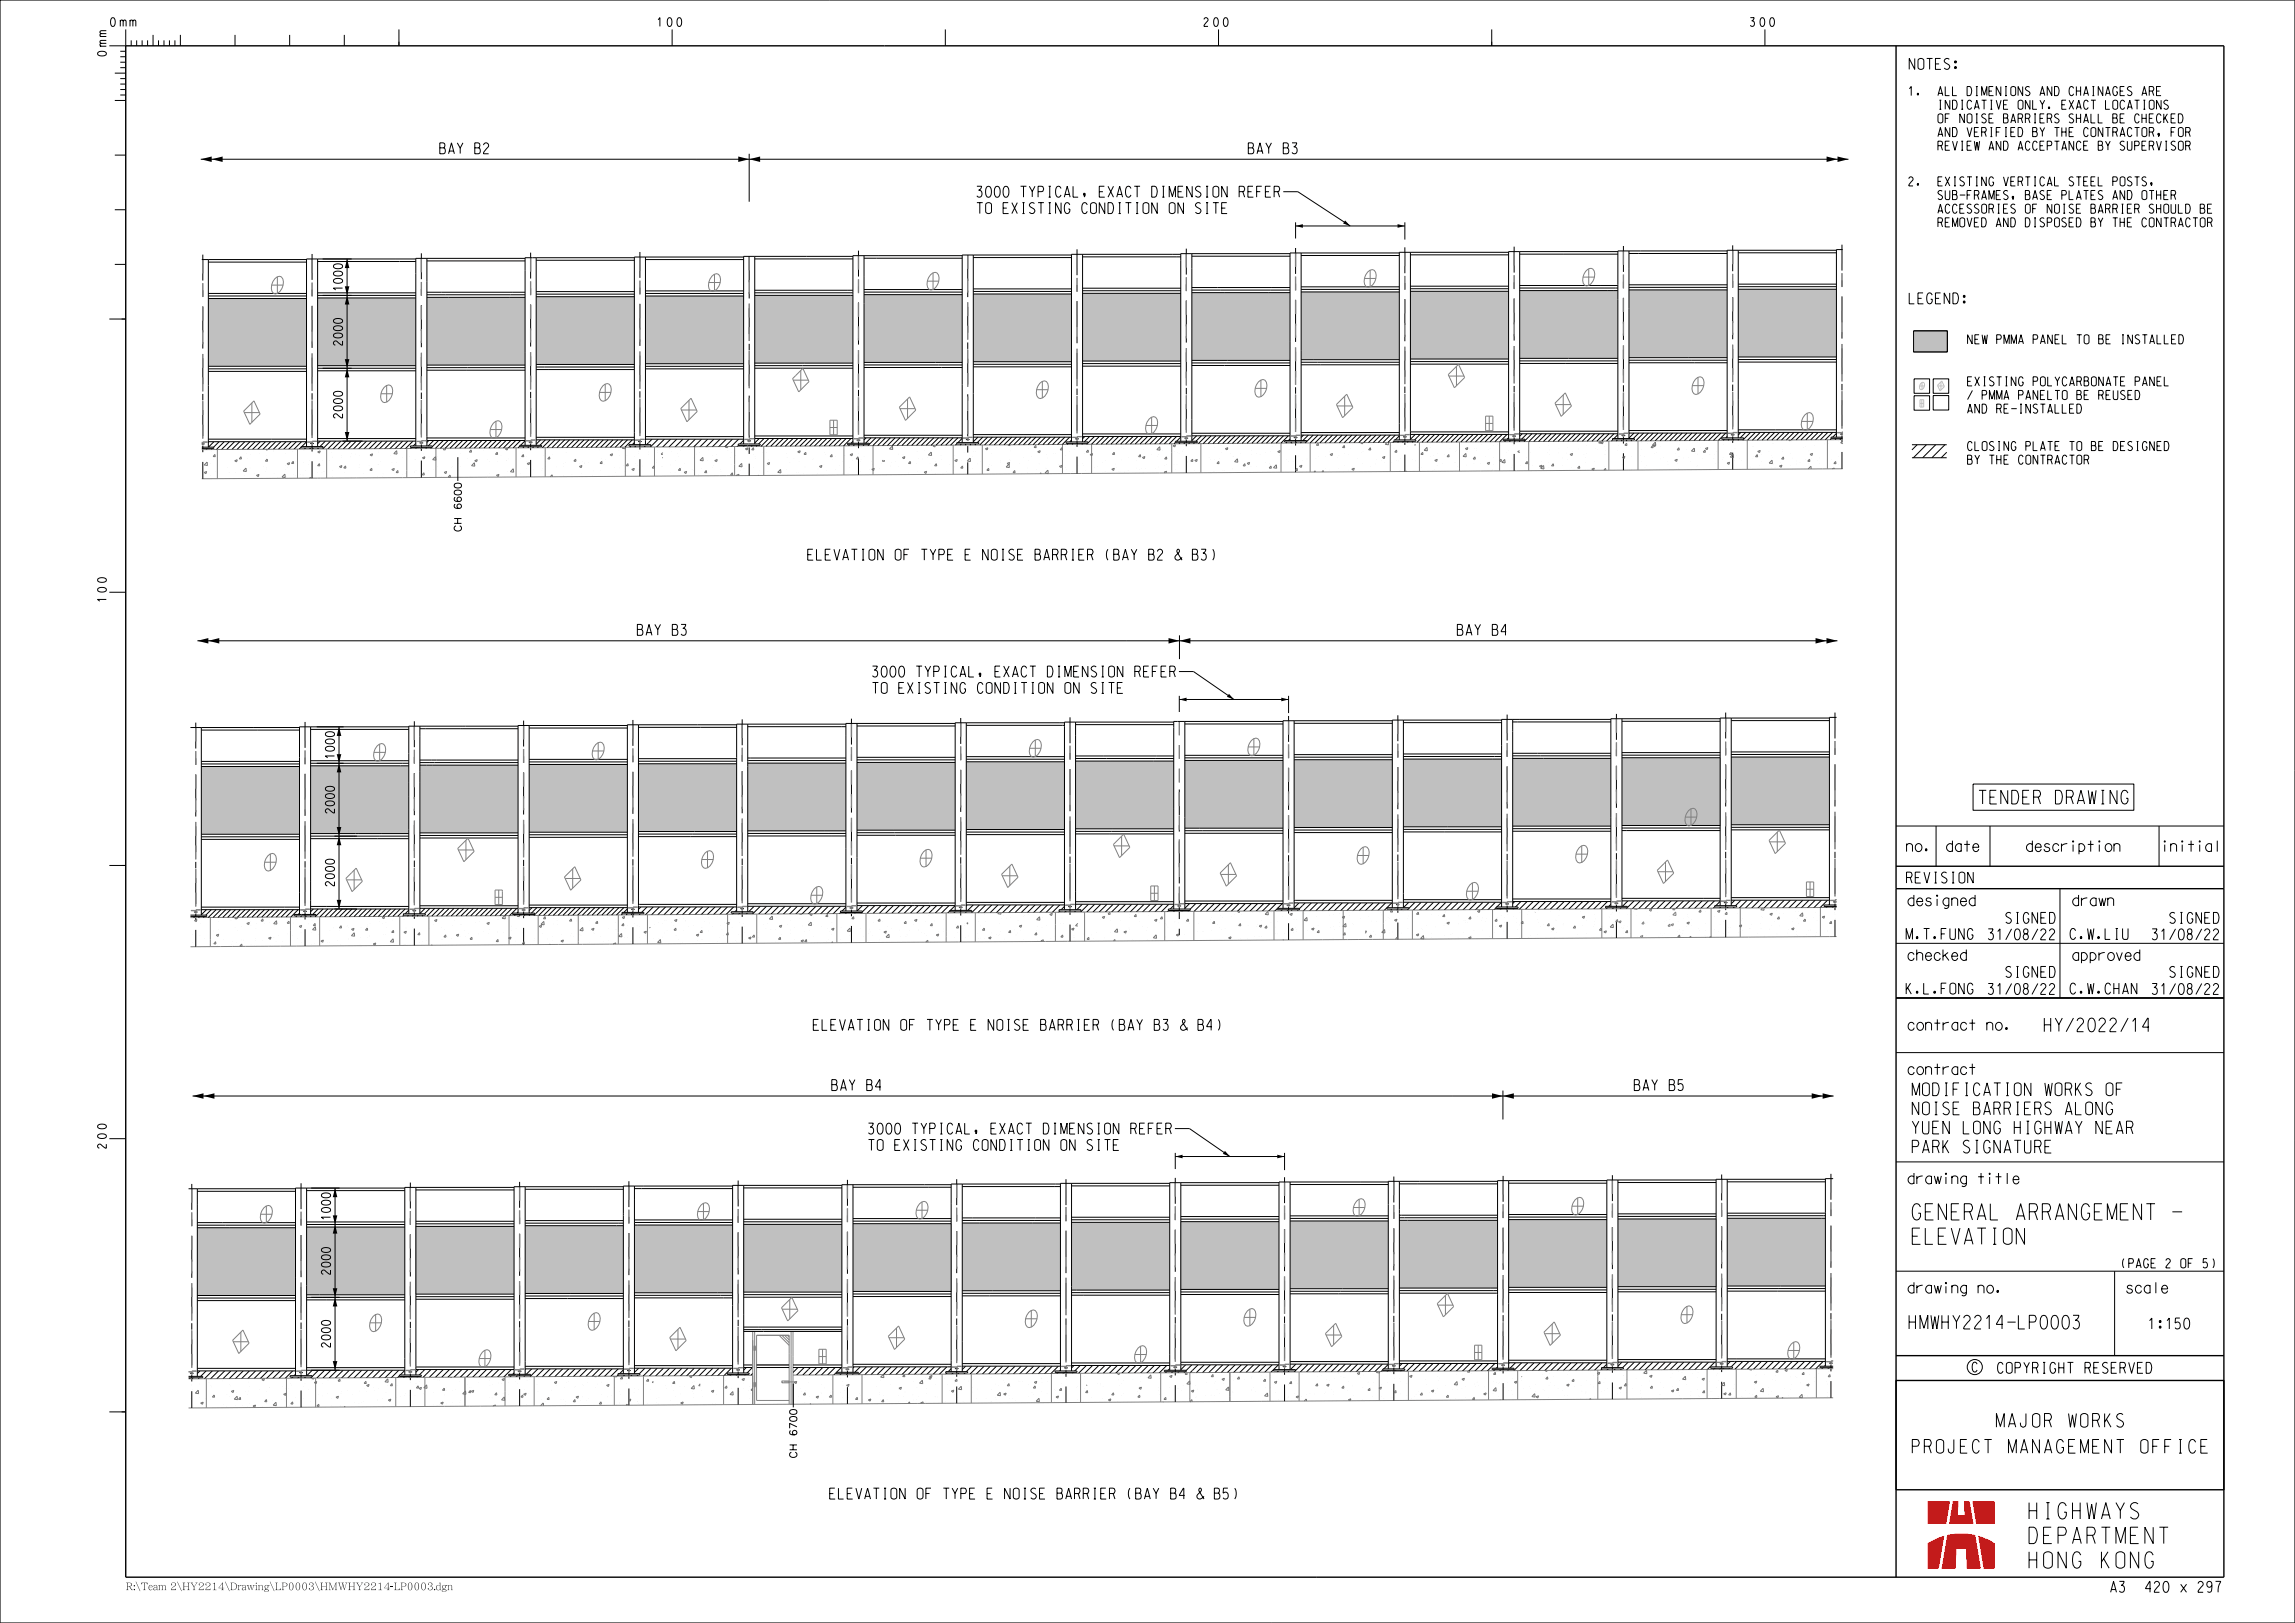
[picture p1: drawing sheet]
<svg xmlns="http://www.w3.org/2000/svg" width="420mm" height="297mm" viewBox="0 0 420 297" stroke-linecap="round" stroke-linejoin="round" font-family="sans-serif">
<defs><g id="words">
<g font-size="3">
<text x="350" y="227.7">ELEVATION</text>
<text x="350" y="223.2">GENERAL ARRANGEMENT -</text>
<text x="371.3" y="278">HIGHWAYS</text>
<text x="371.3" y="287">HONG KONG</text>
<text x="371.3" y="282.5">DEPARTMENT</text>
</g>
<g font-size="2.5">
<text x="362.2" y="147.1">TENDER DRAWING</text>
<text x="374.1" y="188.8">HY/2022/14</text>
<text x="349.4" y="243.2">HMWHY2214-LP0003</text>
<text x="365.4" y="261.2">MAJOR WORKS</text>
<text x="350" y="265.9">PROJECT MANAGEMENT OFFICE</text>
</g>
<g font-size="2.3">
<text x="350" y="204">NOISE BARRIERS ALONG</text>
<text x="350" y="200.5">MODIFICATION WORKS OF</text>
<text x="350" y="207.5">YUEN LONG HIGHWAY NEAR</text>
<text x="350" y="211">PARK SIGNATURE</text>
</g>
<g font-size="2">
<text x="349.4" y="12.7">NOTES:</text>
<text x="80.5" y="28.1">BAY B2</text>
<text x="228.4" y="28.1">BAY B3</text>
<text x="178.8" y="39.1">TO EXISTING CONDITION ON SITE</text>
<text x="178.8" y="36.1">3000 TYPICAL, EXACT DIMENSION REFER</text>
<text x="349.4" y="55.6">LEGEND:</text>
<text x="147.8" y="102.5">ELEVATION OF TYPE E NOISE BARRIER (BAY B2 &amp; B3)</text>
<text x="116.6" y="116.3">BAY B3</text>
<text x="266.7" y="116.3">BAY B4</text>
<text x="159.7" y="123.9">3000 TYPICAL, EXACT DIMENSION REFER</text>
<text x="159.7" y="126.9">TO EXISTING CONDITION ON SITE</text>
<text x="348.9" y="155.8">no.</text>
<text x="356.2" y="155.8">date</text>
<text x="370.9" y="155.8">description</text>
<text x="395.6" y="155.8">initial</text>
<text x="348.9" y="161.6">REVISION</text>
<text x="349.2" y="165.8">designed</text>
<text x="379.3" y="165.8">drawn</text>
<text x="348.8" y="171.9">M.T.FUNG</text>
<text x="363.9" y="172">31/08/22</text>
<text x="367.1" y="169">SIGNED</text>
<text x="378.8" y="171.9">C.W.LIU</text>
<text x="393.9" y="172">31/08/22</text>
<text x="397.1" y="169">SIGNED</text>
<text x="349.2" y="175.8">checked</text>
<text x="367.1" y="178.9">SIGNED</text>
<text x="379.3" y="175.8">approved</text>
<text x="397.1" y="178.9">SIGNED</text>
<text x="348.8" y="181.9">K.L.FONG</text>
<text x="363.9" y="182">31/08/22</text>
<text x="378.8" y="181.9">C.W.CHAN</text>
<text x="393.9" y="182">31/08/22</text>
<text x="148.8" y="188.5">ELEVATION OF TYPE E NOISE BARRIER (BAY B3 &amp; B4)</text>
<text x="349.2" y="188.5">contract no.</text>
<text x="349.2" y="196.7">contract</text>
<text x="152.2" y="199.6">BAY B4</text>
<text x="299.1" y="199.6">BAY B5</text>
<text x="158.9" y="207.5">3000 TYPICAL, EXACT DIMENSION REFER</text>
<text x="158.9" y="210.5">TO EXISTING CONDITION ON SITE</text>
<text x="349.2" y="216.7">drawing title</text>
<text x="349.2" y="236.7">drawing no.</text>
<text x="389.2" y="236.7">scale</text>
<text x="393.3" y="243.2">1:150</text>
<text x="365.6" y="251.3">COPYRIGHT RESERVED</text>
<text x="151.8" y="274.3">ELEVATION OF TYPE E NOISE BARRIER (BAY B4 &amp; B5)</text>
<text x="386.3" y="291.4">A3</text>
<text x="392.5" y="291.4">420 x 297</text>
</g>
<text font-size="1.8" x="360.9" y="251.1">C</text>
<g font-size="1.7">
<text x="349.3" y="17.5">1.</text>
<text x="352.3" y="17.5">ALL DIMENIONS AND CHAINAGES ARE</text>
<text x="351.8" y="20">INDICATIVE ONLY. EXACT LOCATIONS</text>
<text x="351.8" y="22.5">OF NOISE BARRIERS SHALL BE CHECKED</text>
<text x="351.7" y="27.5">REVIEW AND ACCEPTANCE BY SUPERVISOR</text>
<text x="351.8" y="25">AND VERIFIED BY THE CONTRACTOR, FOR</text>
<text x="349.3" y="34">2.</text>
<text x="352.5" y="34">EXISTING VERTICAL STEEL POSTS,</text>
<text x="351.6" y="41.5">REMOVED AND DISPOSED BY THE CONTRACTOR</text>
<text x="351.8" y="36.5">SUB-FRAMES, BASE PLATES AND OTHER</text>
<text x="351.8" y="39">ACCESSORIES OF NOISE BARRIER SHOULD BE</text>
<text x="360.1" y="62.9">NEW PMMA PANEL TO BE INSTALLED</text>
<text x="360.1" y="70.6">EXISTING POLYCARBONATE PANEL</text>
<text x="360.1" y="75.6">AND RE-INSTALLED</text>
<text x="360.1" y="73.1">/ PMMA PANELTO BE REUSED</text>
<text x="360.1" y="82.5">CLOSING PLATE TO BE DESIGNED</text>
<text x="360.1" y="85">BY THE CONTRACTOR</text>
<text x="388.2" y="232">(PAGE 2 OF 5)</text>
</g>
<g font-size="1.6">
<text x="20.2" y="4.8">0mm</text>
<text x="120.3" y="4.8">100</text>
<text x="220.3" y="4.8">200</text>
<text x="320.3" y="4.8">300</text>
</g>
<text font-size="1.5" x="23" y="290.9">R:\Team 2\HY2214\Drawing\LP0003\HMWHY2214-LP0003.dgn</text>
<g font-size="1.3">
<text x="19.5" y="10.2" transform="rotate(-90 19.5 10.2)">0 m m</text>
<text x="84.5" y="93.3" transform="rotate(-90 84.5 93.3)">6600</text>
<text x="84.5" y="97.4" transform="rotate(-90 84.5 97.4)">CH</text>
<text x="145.8" y="262.8" transform="rotate(-90 145.8 262.8)">6700</text>
<text x="145.8" y="266.9" transform="rotate(-90 145.8 266.9)">CH</text>
</g>
</g></defs>
<path d="M349.9 81.4h6.4M349.9 83.8h6.4M350.8 81.4l-.9 .9M352.5 81.4l-2.3 2.4M354.2 81.4l-2.3 2.4M355.9 81.4l-2.3 2.4M356.3 82.8l-1 1" fill="none" stroke="#000" stroke-width=".18"/>
<g fill="#c0c0c0">
<path d="M38.1 54.6h18v12.4h-18z"/>
<path d="M58.1 54.5h18v12.4h-18z"/>
<path d="M118.1 54.2h18v12.4h-18z"/>
<path d="M178.1 53.8h18v12.4h-18z"/>
<path d="M198.1 53.7h18v12.4h-18z"/>
<path d="M258.1 53.3h18v12.4h-18z"/>
<path d="M318.1 52.9h18v12.4h-18z"/>
<path d="M93.2 54.4h2.9v10.2l-6.2-4.6zM89.9 60l6.2 4.6v2.2h-10.3zM82.1 54.4h11.1l-3.3 5.6zM78.1 54.4h4l7.8 5.6-4.1 6.8h-7.7z" fill-rule="evenodd"/>
<path d="M98.1 54.3h18v12.4h-17.1l-.9-.7zM98.1 66l.9 .7h-.9z" fill-rule="evenodd"/>
<path d="M138.1 54h17.6l-8.5 12.4h-9.1zM155.7 54h.4v12.4h-8.9z" fill-rule="evenodd"/>
<path d="M158.1 53.9h18v12.4h-4.9l-13.1-10.8zM158.1 55.5l13.1 10.8h-13.1z" fill-rule="evenodd"/>
<path d="M224 53.6h8.2l-2.5 4.2zM218.1 53.6h5.9l5.7 4.2-5 8.2h-6.6zM229.7 57.8l6.4 4.8v3.4h-11.4zM232.2 53.6h3.9v9l-6.4-4.8z" fill-rule="evenodd"/>
<path d="M238.1 64.1l2.3 1.7h-2.3zM238.1 53.4h18v12.4h-15.7l-2.3-1.7z" fill-rule="evenodd"/>
<path d="M294.9 53.8l1.2 1v10.8h-9zM295.4 53.2h.7v1.6l-1.2-1zM278.1 53.2h16l.8 .6-7.8 11.8h-9zM294.1 53.2h1.3l-.5 .6z" fill-rule="evenodd"/>
<path d="M298.1 56.5l10.8 9h-10.8zM298.1 53.1h18v12.4h-7.2l-10.8-9z" fill-rule="evenodd"/>
</g>
<g fill="none" stroke="#808080" stroke-width=".18">
<path d="M177.1 80l.9 .1h-.8l-.1 .5zM197.1 79.9h.9h-.8l-.1 .6zM217.1 79.7l.9 .1h-.8l-.1 .6zM237.1 79.6l.9 .1h-.8l-.1 .6zM257.1 79.5l.9 .1h-.8l-.1 .5zM277.1 79.4h.9h-.8l-.1 .6zM297.1 79.3h.9h-.8l-.1 .6zM317.1 79.1l.9 .1h-.8l-.1 .6zM337.2 79h-.1v.6l.1-.5M37.1 80.9h.9h-.8l-.1 .5zM39.8 82.3v5.3M54.4 82.2v5.3"/>
<path d="M57.1 80.7l.9 .1h-.8l-.1 .6zM59.8 82.2v5.3M74.4 82.1v5.3M77.1 80.6l.9 .1h-.8l-.1 .5zM79.8 82.1v5.3M94.4 81.9v5.4M97.1 80.5l.9 .1h-.8l-.1 .5zM99.8 81.9v5.4M114.4 81.8v5.4M117.1 80.4h.9h-.8l-.1 .6zM119.8 81.8v5.3M127.1 81.6v5.5"/>
<path d="M134.4 81.7v5.3M137.1 80.2l.9 .1h-.8l-.1 .6zM139.8 81.7v5.3M154.4 81.6v5.3M157.1 80.1l.9 .1h-.8l-.1 .6zM159.8 81.6v5.3M174.4 81.4v5.4M179.8 81.4v5.4M194.4 81.3v5.4M199.8 81.3v5.3M214.4 81.2v5.3M219.8 81.2v5.3"/>
<path d="M234.4 81.1v5.3M239.8 81.1v5.3M254.4 80.9v5.4M255.1 80.5v.3M259.8 80.9v5.4M267.1 80.9v5.3M274.4 80.8v5.4M279.8 80.8v5.3M294.4 80.7v5.3M299.8 80.7v5.3M314.4 80.6v5.3M319.8 80.6v5.3"/>
<path d="M334.4 80.5v5.3M337.2 85.8l-300.3 1.8"/>
</g>
<g fill="none" stroke="#000" stroke-width=".18" stroke-dasharray="4.7 1.8 1.2 1.8" stroke-linecap="butt">
<path d="M37.1 46.6v41M57.1 46.5v41M77.1 46.4v41M97.1 46.2v41.1M117.1 46.1v41.1M137.1 46.9v40.1M157.1 45.9v41M177.1 46.7v40.1M197.1 45.6v41.1M217.1 45.5v41M237.1 45.4v41M257.1 45.3v41"/>
<path d="M277.1 45.1v41.1M297.1 45v41M317.1 44.9v41M337.1 44.8v41M257 79.9h.4M257.2 79.9h-.4M277 79.8h.4M277.2 79.8h-.4M297 79.7h.4M297.2 79.7h-.4M317 79.6h.4M317.2 79.6h-.4"/>
<path d="M337 79.4h.2M337.2 79.4h-.4M37 81.2h.4M37.2 81.2h-.3M57 81.2h.4M57.2 81.2h-.4M77 81h.4M77.2 81h-.4M97 80.9h.4M97.2 80.9h-.4M117 80.8h.4M117.2 80.8h-.4"/>
<path d="M137 80.7h.4M137.2 80.7h-.4M157 80.6h.4M157.2 80.6h-.4M177 80.4h.4M177.2 80.4h-.4M197 80.3h.4M197.2 80.3h-.4M217 80.2h.4M217.2 80.2h-.4M237 80.1h.4M237.2 80.1h-.4"/>
</g>
<g fill="none" stroke="#000" stroke-width=".18">
<path d="M38.1 47.5v34.3M56.1 47.4v34.3M58.1 47.4v34.3M76.1 47.3v34.3M78.1 47.3v34.3M96.1 47.2v34.3M98.1 47.2v34.3M116.1 47v34.4M118.1 47v34.4M136.1 46.9v34.3M138.1 46.9v34.3M156.1 46.8v34.3"/>
<path d="M158.1 46.8v34.3M176.1 46.7v34.3M178.1 46.7v34.3M196.1 46.5v34.4M198.1 46.5v34.4M216.1 46.4v34.3M218.1 46.4v34.3M236.1 46.3v34.3M238.1 46.3v34.3M256.1 46.2v34.3M258.1 46.2v34.3M276.1 46v34.4"/>
<path d="M278.1 46v34.4M296.1 45.9v34.4M298.1 45.9v34.4M316.1 45.8v34.3M318.1 45.8v34.3M336.1 45.7v34.3M38.1 68h18M38.1 67h18M38.1 67.5h18M58.1 67.9h18M58.1 66.9h18M58.1 67.4h18"/>
<path d="M78.1 67.7h18M78.1 66.8h18M78.1 67.3h18M98.1 67.6h18M98.1 66.7h18M98.1 67.2h18M118.1 67h18M118.1 67.5h18M118.1 66.6h18M118.1 79.9h18M138.1 66.9h18M138.1 67.4h18"/>
<path d="M138.1 66.4h18M138.1 79.8h18M158.1 66.8h18M158.1 67.3h18M158.1 66.3h18M158.1 79.7h18M178.1 80h18M178.1 67.1h18M178.1 66.2h18M178.1 66.7h18M178.1 79.5h18M198.1 67h18"/>
<path d="M198.1 79.9h18M198.1 66.1h18M198.1 66.5h18M198.1 79.4h18M218.1 66.4h18M218.1 66.9h18M218.1 66h18M218.1 79.3h18M218.1 79.7h18M238.1 66.8h18M238.1 65.8h18M238.1 66.3h18"/>
<path d="M238.1 79.2h18M238.1 79.6h18M258.1 79.5h18M258.1 66.6h18M258.1 65.7h18M258.1 66.2h18M258.1 79h18M278.1 66.5h18M278.1 65.6h18M278.1 66h18M278.1 78.9h18M278.1 79.4h18"/>
<path d="M298.1 65.9h18M298.1 66.4h18M298.1 65.5h18M298.1 78.8h18M298.1 79.3h18M318.1 66.3h18M318.1 65.3h18M318.1 65.8h18M318.1 78.7h18M318.1 79.1h18M36.9 81.8h2.2v.3h-2.2M38.1 80.4h18"/>
<path d="M38.1 80.8h18M55.1 81.7h4v.3h-4zM58.1 80.3h18M58.1 80.7h18M75.1 81.6h4v.3h-4zM78.1 80.1h18M78.1 80.6h18M95.1 81.5h4v.3h-4zM98.1 80h18M98.1 80.5h18M115.1 81.4h4v.2h-4zM118.1 80.4h18"/>
<path d="M135.1 81.2h4v.3h-4zM138.1 80.2h18M155.1 81.1h4v.3h-4zM158.1 80.1h18M175.1 81h4v.3h-4zM195.1 80.9h4v.2h-4zM215.1 80.7h4v.3h-4zM235.1 80.6h4v.3h-4zM255.1 80.5h4v.3h-4M275.1 80.4h4v.2h-4zM295.1 80.3h4v.2h-4zM315.1 80.1h4v.3h-4z"/>
<path d="M337.2 80h-2.1v.3h2.1"/>
</g>
<g fill="none" stroke="#808080" stroke-width=".18" stroke-dasharray="2.5 1.8" stroke-linecap="butt">
<path d="M37.1 47.5v34.3M57.1 47.4v34.3M77.1 47.3v34.3M97.1 47.2v34.3M117.1 47v34.4M137.1 46.9v34.3M157.1 46.8v34.3M177.1 46.7v34.3M197.1 46.5v34.4M217.1 46.4v34.3M237.1 46.3v34.3M257.1 46.2v34.3"/>
<path d="M277.1 46v34.4M297.1 45.9v34.4M317.1 45.8v34.3M337.1 45.7v34.3M217 79.9v.5M217 79.9h-.8M217.1 79.9v.5M217.1 79.9h-.9M237 79.8v.5M237 79.8h-.8M237.1 79.8v.5M237.1 79.8h-.9"/>
<path d="M256.2 79.6v.1M257 79.7v.4M257 79.7h-.8M257.1 79.6v.5M257.1 79.6h-.9M276.2 79.5v.1M277 79.6v.4M277 79.6h-.8M277.1 79.5v.5M277.1 79.5h-.9M296.2 79.4v.1M297 79.9h.1"/>
<path d="M297 79.5v.4M297 79.5h-.8M297.1 79.4v.5M297.1 79.4h-.9M317 79.8h.1M317 79.3v.5M317 79.3h-.8M317.1 79.3v.5M317.1 79.3h-.9M336.2 79.1v.1M337 79.6h.1M337 79.2v.4"/>
<path d="M337 79.2h-.8M337.1 79.1v.5M337.1 79.1h-.9M37 81.4h.1M37 81v.4M37 81h-.1M37.1 80.9v.5M37.1 80.9h-.2M57 81.4h.1M57 80.9v.5M57 80.9h-.8M57.1 80.9v.5"/>
<path d="M57.1 80.9h-.9M76.2 80.7v.1M77 81.2h.1M77 80.8v.4M77 80.8h-.8M77.1 80.7v.5M77.1 80.7h-.9M96.2 80.6v.1M97 81.1h.1M97 80.7v.4M97 80.7h-.8M97.1 80.6v.5"/>
<path d="M97.1 80.6h-.9M116.2 80.5v.1M117 81h.1M117 80.6v.4M117 80.6h-.8M117.1 80.5v.5M117.1 80.5h-.9M137 80.9h.1M137 80.4v.5M137 80.4h-.8M137.1 80.4v.5M137.1 80.4h-.9"/>
<path d="M157 80.8h.1M157 80.3v.5M157 80.3h-.8M157.1 80.3v.5M157.1 80.3h-.9M176.2 80.1v.1M177 80.6h.1M177 80.2v.4M177 80.2h-.8M177.1 80.1v.5M177.1 80.1h-.9M196.2 80v.1"/>
<path d="M197 80.5h.1M197 80.1v.4M197 80.1h-.8M197.1 80v.5M197.1 80h-.9M217 80.4h.1M237 80.3h.1M257 80.1h.1M277 80h.1"/>
</g>
<g fill="#707070">
<circle cx="336.5" cy="83.6" r=".02"/>
<circle cx="334" cy="81.2" r=".02"/>
<circle cx="332.6" cy="84.2" r=".02"/>
<circle cx="330.1" cy="81.9" r=".02"/>
<circle cx="328.7" cy="84.9" r=".02"/>
<circle cx="326.2" cy="82.6" r=".02"/>
<circle cx="324.6" cy="81.1" r=".02"/>
<circle cx="324.8" cy="85.6" r=".02"/>
<circle cx="322.3" cy="83.2" r=".02"/>
<circle cx="320.7" cy="81.8" r=".02"/>
<circle cx="318.4" cy="83.9" r=".02"/>
<circle cx="316.8" cy="82.4" r=".02"/>
<circle cx="314.5" cy="84.6" r=".02"/>
<circle cx="312.9" cy="83.1" r=".02"/>
<circle cx="310.6" cy="85.2" r=".02"/>
<circle cx="309" cy="83.8" r=".02"/>
<circle cx="306.7" cy="85.9" r=".02"/>
<circle cx="305.2" cy="84.4" r=".02"/>
<circle cx="301.5" cy="81.1" r=".02"/>
<circle cx="301.3" cy="85.1" r=".02"/>
<circle cx="297.7" cy="81.8" r=".02"/>
<circle cx="297.4" cy="85.8" r=".02"/>
<circle cx="293.8" cy="82.5" r=".02"/>
<circle cx="289.9" cy="83.1" r=".02"/>
<circle cx="287.3" cy="80.8" r=".02"/>
<circle cx="286" cy="83.8" r=".02"/>
<circle cx="283.4" cy="81.5" r=".02"/>
<circle cx="282.1" cy="84.5" r=".02"/>
<circle cx="278.2" cy="85.1" r=".02"/>
<circle cx="275.7" cy="82.8" r=".02"/>
<circle cx="274.1" cy="81.3" r=".02"/>
<circle cx="274.3" cy="85.8" r=".02"/>
<circle cx="271.8" cy="83.5" r=".02"/>
<circle cx="270.2" cy="82" r=".02"/>
<circle cx="267.9" cy="84.1" r=".02"/>
<circle cx="266.3" cy="82.7" r=".02"/>
<circle cx="264" cy="84.8" r=".02"/>
<circle cx="262.4" cy="83.3" r=".02"/>
<circle cx="260.1" cy="85.5" r=".02"/>
<circle cx="258.5" cy="84" r=".02"/>
<circle cx="256.2" cy="86.1" r=".02"/>
<circle cx="254.6" cy="84.7" r=".02"/>
<circle cx="251" cy="81.4" r=".02"/>
<circle cx="250.7" cy="85.4" r=".02"/>
<circle cx="247.1" cy="82" r=".02"/>
<circle cx="246.9" cy="86" r=".02"/>
<circle cx="243.2" cy="82.7" r=".02"/>
<circle cx="235.5" cy="84" r=".02"/>
<circle cx="232.9" cy="81.7" r=".02"/>
<circle cx="231.6" cy="84.7" r=".02"/>
<circle cx="229" cy="82.4" r=".02"/>
<circle cx="227.7" cy="85.4" r=".02"/>
<circle cx="225.1" cy="83" r=".02"/>
<circle cx="223.6" cy="81.6" r=".02"/>
<circle cx="223.8" cy="86" r=".02"/>
<circle cx="221.3" cy="83.7" r=".02"/>
<circle cx="217.4" cy="84.4" r=".02"/>
<circle cx="215.8" cy="82.9" r=".02"/>
<circle cx="336.4" cy="80.7" r=".02"/>
<circle cx="332.9" cy="80.6" r=".02"/>
<circle cx="336.5" cy="85" r=".02"/>
<circle cx="335.1" cy="84.1" r=".02"/>
<circle cx="333" cy="84.9" r=".02"/>
<circle cx="331.6" cy="84" r=".02"/>
<circle cx="329.4" cy="84.7" r=".02"/>
<circle cx="328" cy="83.8" r=".02"/>
<circle cx="325.9" cy="84.6" r=".02"/>
<circle cx="324.4" cy="83.7" r=".02"/>
<circle cx="322.3" cy="84.4" r=".02"/>
<circle cx="320.9" cy="83.5" r=".02"/>
<circle cx="318.7" cy="84.3" r=".02"/>
<circle cx="317.3" cy="83.4" r=".02"/>
<circle cx="315.2" cy="84.1" r=".02"/>
<circle cx="313.8" cy="83.2" r=".02"/>
<circle cx="311.6" cy="84" r=".02"/>
<circle cx="310.2" cy="83.1" r=".02"/>
<circle cx="308.1" cy="83.8" r=".02"/>
<circle cx="306.7" cy="82.9" r=".02"/>
<circle cx="304.5" cy="83.7" r=".02"/>
<circle cx="303.1" cy="82.8" r=".02"/>
<circle cx="300.9" cy="83.5" r=".02"/>
<circle cx="297.4" cy="83.4" r=".02"/>
<circle cx="296" cy="82.5" r=".02"/>
<circle cx="298.2" cy="86" r=".02"/>
<circle cx="293.8" cy="83.2" r=".02"/>
<circle cx="292.4" cy="82.3" r=".02"/>
<circle cx="294.7" cy="85.9" r=".02"/>
<circle cx="290.3" cy="83.1" r=".02"/>
<circle cx="288.9" cy="82.2" r=".02"/>
<circle cx="291.1" cy="85.7" r=".02"/>
<circle cx="286.7" cy="82.9" r=".02"/>
<circle cx="285.3" cy="82" r=".02"/>
<circle cx="287.5" cy="85.6" r=".02"/>
<circle cx="283.1" cy="82.8" r=".02"/>
<circle cx="281.7" cy="81.9" r=".02"/>
<circle cx="284" cy="85.4" r=".02"/>
<circle cx="280.4" cy="85.3" r=".02"/>
<circle cx="276" cy="82.5" r=".02"/>
<circle cx="274.6" cy="81.6" r=".02"/>
<circle cx="276.9" cy="85.1" r=".02"/>
<circle cx="272.5" cy="82.3" r=".02"/>
<circle cx="271.1" cy="81.4" r=".02"/>
<circle cx="273.3" cy="84.9" r=".02"/>
<circle cx="268.9" cy="82.2" r=".02"/>
<circle cx="267.5" cy="81.3" r=".02"/>
<circle cx="269.7" cy="84.8" r=".02"/>
<circle cx="265.4" cy="82" r=".02"/>
<circle cx="264" cy="81.1" r=".02"/>
<circle cx="266.2" cy="84.6" r=".02"/>
<circle cx="261.8" cy="81.9" r=".02"/>
<circle cx="260.4" cy="81" r=".02"/>
<circle cx="262.6" cy="84.5" r=".02"/>
<circle cx="259.1" cy="84.3" r=".02"/>
<circle cx="254.7" cy="81.6" r=".02"/>
<circle cx="255.5" cy="84.2" r=".02"/>
<circle cx="251.1" cy="81.4" r=".02"/>
<circle cx="251.9" cy="84" r=".02"/>
<circle cx="247.6" cy="81.3" r=".02"/>
<circle cx="248.4" cy="83.9" r=".02"/>
<circle cx="244" cy="81.1" r=".02"/>
<circle cx="244.8" cy="83.7" r=".02"/>
<circle cx="241.3" cy="83.6" r=".02"/>
<circle cx="237.7" cy="83.4" r=".02"/>
<circle cx="234.2" cy="83.3" r=".02"/>
<circle cx="230.6" cy="83.1" r=".02"/>
<circle cx="227" cy="83" r=".02"/>
<circle cx="223.5" cy="82.8" r=".02"/>
<circle cx="225.7" cy="86.4" r=".02"/>
<circle cx="222.2" cy="86.3" r=".02"/>
<circle cx="216.4" cy="82.5" r=".02"/>
<circle cx="218.6" cy="86.1" r=".02"/>
<circle cx="215.1" cy="86" r=".02"/>
<circle cx="225" cy="81.2" r=".02"/>
<circle cx="223.3" cy="81.4" r=".02"/>
<circle cx="216.6" cy="82.3" r=".02"/>
<circle cx="214.9" cy="82.6" r=".02"/>
<circle cx="242.6" cy="81.3" r=".02"/>
<circle cx="238.4" cy="81.9" r=".02"/>
<circle cx="234.2" cy="82.4" r=".02"/>
<circle cx="231.7" cy="82.7" r=".02"/>
<circle cx="230" cy="83" r=".02"/>
<circle cx="225.8" cy="83.5" r=".02"/>
<circle cx="223.3" cy="83.9" r=".02"/>
<circle cx="221.6" cy="84.1" r=".02"/>
<circle cx="217.4" cy="84.6" r=".02"/>
<circle cx="214.8" cy="85" r=".02"/>
<circle cx="263.5" cy="81" r=".02"/>
<circle cx="261.8" cy="81.2" r=".02"/>
<circle cx="257.6" cy="81.7" r=".02"/>
<circle cx="255.1" cy="82.1" r=".02"/>
<circle cx="253.4" cy="82.3" r=".02"/>
<circle cx="249.2" cy="82.8" r=".02"/>
<circle cx="246.7" cy="83.2" r=".02"/>
<circle cx="245" cy="83.4" r=".02"/>
<circle cx="240.8" cy="83.9" r=".02"/>
<circle cx="238.3" cy="84.3" r=".02"/>
<circle cx="236.6" cy="84.5" r=".02"/>
<circle cx="232.4" cy="85" r=".02"/>
<circle cx="229.9" cy="85.4" r=".02"/>
<circle cx="228.2" cy="85.6" r=".02"/>
<circle cx="224" cy="86.2" r=".02"/>
<circle cx="221.5" cy="86.5" r=".02"/>
<circle cx="281.1" cy="81" r=".02"/>
<circle cx="276.9" cy="81.6" r=".02"/>
<circle cx="272.7" cy="82.1" r=".02"/>
<circle cx="270.2" cy="82.5" r=".02"/>
<circle cx="268.5" cy="82.7" r=".02"/>
<circle cx="264.3" cy="83.2" r=".02"/>
<circle cx="261.8" cy="83.6" r=".02"/>
<circle cx="260.1" cy="83.8" r=".02"/>
<circle cx="255.9" cy="84.4" r=".02"/>
<circle cx="253.4" cy="84.7" r=".02"/>
<circle cx="251.7" cy="84.9" r=".02"/>
<circle cx="247.5" cy="85.5" r=".02"/>
<circle cx="245" cy="85.8" r=".02"/>
<circle cx="243.3" cy="86" r=".02"/>
<circle cx="302" cy="80.7" r=".02"/>
<circle cx="300.4" cy="80.9" r=".02"/>
<circle cx="296.1" cy="81.5" r=".02"/>
<circle cx="293.6" cy="81.8" r=".02"/>
<circle cx="292" cy="82" r=".02"/>
<circle cx="287.7" cy="82.6" r=".02"/>
<circle cx="285.2" cy="82.9" r=".02"/>
<circle cx="283.6" cy="83.1" r=".02"/>
<circle cx="279.3" cy="83.7" r=".02"/>
<circle cx="276.8" cy="84" r=".02"/>
<circle cx="275.1" cy="84.2" r=".02"/>
<circle cx="270.9" cy="84.8" r=".02"/>
<circle cx="268.4" cy="85.1" r=".02"/>
<circle cx="266.7" cy="85.3" r=".02"/>
<circle cx="262.5" cy="85.9" r=".02"/>
<circle cx="260" cy="86.2" r=".02"/>
<circle cx="319.6" cy="80.8" r=".02"/>
<circle cx="317.1" cy="81.1" r=".02"/>
<circle cx="315.4" cy="81.3" r=".02"/>
<circle cx="311.2" cy="81.9" r=".02"/>
<circle cx="308.7" cy="82.2" r=".02"/>
<circle cx="307" cy="82.4" r=".02"/>
<circle cx="302.8" cy="83" r=".02"/>
<circle cx="300.3" cy="83.3" r=".02"/>
<circle cx="298.6" cy="83.5" r=".02"/>
<circle cx="294.4" cy="84.1" r=".02"/>
<circle cx="291.9" cy="84.4" r=".02"/>
<circle cx="290.2" cy="84.6" r=".02"/>
<circle cx="286" cy="85.2" r=".02"/>
<circle cx="283.5" cy="85.5" r=".02"/>
<circle cx="281.8" cy="85.7" r=".02"/>
<circle cx="334.7" cy="81.2" r=".02"/>
<circle cx="332.1" cy="81.5" r=".02"/>
<circle cx="330.5" cy="81.7" r=".02"/>
<circle cx="326.3" cy="82.3" r=".02"/>
<circle cx="323.7" cy="82.6" r=".02"/>
<circle cx="322.1" cy="82.8" r=".02"/>
<circle cx="317.9" cy="83.4" r=".02"/>
<circle cx="315.3" cy="83.7" r=".02"/>
<circle cx="313.7" cy="83.9" r=".02"/>
<circle cx="309.4" cy="84.5" r=".02"/>
<circle cx="306.9" cy="84.8" r=".02"/>
<circle cx="305.3" cy="85" r=".02"/>
<circle cx="301" cy="85.6" r=".02"/>
<circle cx="298.5" cy="85.9" r=".02"/>
<circle cx="337.1" cy="83.3" r=".02"/>
<circle cx="332.9" cy="83.8" r=".02"/>
<circle cx="330.4" cy="84.1" r=".02"/>
<circle cx="328.7" cy="84.4" r=".02"/>
<circle cx="324.5" cy="84.9" r=".02"/>
<circle cx="322" cy="85.2" r=".02"/>
<circle cx="320.3" cy="85.5" r=".02"/>
<circle cx="337" cy="85.7" r=".02"/>
<circle cx="215.5" cy="82.8" r=".02"/>
<circle cx="215.4" cy="85" r=".02"/>
<circle cx="222.3" cy="81.8" r=".02"/>
<circle cx="218.8" cy="84.6" r=".02"/>
<circle cx="225.7" cy="81.4" r=".02"/>
<circle cx="222.2" cy="84.1" r=".02"/>
<circle cx="225.7" cy="83.6" r=".02"/>
<circle cx="222.1" cy="86.3" r=".02"/>
<circle cx="229" cy="83.2" r=".02"/>
<circle cx="225.6" cy="85.8" r=".02"/>
<circle cx="232.5" cy="82.7" r=".02"/>
<circle cx="228.9" cy="85.4" r=".02"/>
<circle cx="235.9" cy="82.2" r=".02"/>
<circle cx="232.4" cy="84.9" r=".02"/>
<circle cx="235.8" cy="84.4" r=".02"/>
<circle cx="242.7" cy="81.3" r=".02"/>
<circle cx="239.2" cy="84" r=".02"/>
<circle cx="242.7" cy="83.5" r=".02"/>
<circle cx="239.1" cy="86.2" r=".02"/>
<circle cx="246.1" cy="83" r=".02"/>
<circle cx="242.6" cy="85.7" r=".02"/>
<circle cx="249.4" cy="82.6" r=".02"/>
<circle cx="246" cy="85.2" r=".02"/>
<circle cx="252.9" cy="82.1" r=".02"/>
<circle cx="249.4" cy="84.8" r=".02"/>
<circle cx="256.3" cy="81.6" r=".02"/>
<circle cx="252.8" cy="84.3" r=".02"/>
<circle cx="259.7" cy="81.2" r=".02"/>
<circle cx="256.2" cy="83.8" r=".02"/>
<circle cx="263.1" cy="82.9" r=".02"/>
<circle cx="259.5" cy="85.6" r=".02"/>
<circle cx="266.5" cy="82.4" r=".02"/>
<circle cx="263" cy="85.1" r=".02"/>
<circle cx="269.9" cy="82" r=".02"/>
<circle cx="266.4" cy="84.7" r=".02"/>
<circle cx="273.3" cy="81.5" r=".02"/>
<circle cx="269.8" cy="84.2" r=".02"/>
<circle cx="276.8" cy="81.1" r=".02"/>
<circle cx="273.2" cy="83.7" r=".02"/>
<circle cx="276.7" cy="83.3" r=".02"/>
<circle cx="273.2" cy="86" r=".02"/>
<circle cx="280" cy="82.8" r=".02"/>
<circle cx="276.6" cy="85.5" r=".02"/>
<circle cx="283.5" cy="82.3" r=".02"/>
<circle cx="280" cy="85.1" r=".02"/>
<circle cx="286.9" cy="81.9" r=".02"/>
<circle cx="283.4" cy="84.6" r=".02"/>
<circle cx="290.3" cy="81.4" r=".02"/>
<circle cx="286.8" cy="84.1" r=".02"/>
<circle cx="293.8" cy="80.9" r=".02"/>
<circle cx="290.2" cy="83.7" r=".02"/>
<circle cx="293.7" cy="83.2" r=".02"/>
<circle cx="290.1" cy="85.9" r=".02"/>
<circle cx="297.1" cy="82.7" r=".02"/>
<circle cx="293.6" cy="85.4" r=".02"/>
<circle cx="300.5" cy="82.3" r=".02"/>
<circle cx="297" cy="84.9" r=".02"/>
<circle cx="303.9" cy="81.8" r=".02"/>
<circle cx="300.4" cy="84.5" r=".02"/>
<circle cx="307.3" cy="81.3" r=".02"/>
<circle cx="303.8" cy="84" r=".02"/>
<circle cx="310.7" cy="80.9" r=".02"/>
<circle cx="307.3" cy="83.5" r=".02"/>
<circle cx="310.6" cy="83.1" r=".02"/>
<circle cx="307.2" cy="85.7" r=".02"/>
<circle cx="314.1" cy="82.6" r=".02"/>
<circle cx="310.6" cy="85.3" r=".02"/>
<circle cx="317.5" cy="82.1" r=".02"/>
<circle cx="314" cy="84.8" r=".02"/>
<circle cx="320.9" cy="81.7" r=".02"/>
<circle cx="317.4" cy="84.3" r=".02"/>
<circle cx="324.3" cy="81.2" r=".02"/>
<circle cx="320.8" cy="83.9" r=".02"/>
<circle cx="327.8" cy="80.7" r=".02"/>
<circle cx="324.3" cy="83.4" r=".02"/>
<circle cx="327.7" cy="82.9" r=".02"/>
<circle cx="324.2" cy="85.6" r=".02"/>
<circle cx="331.1" cy="82.5" r=".02"/>
<circle cx="327.6" cy="85.2" r=".02"/>
<circle cx="334.5" cy="82" r=".02"/>
<circle cx="331" cy="84.7" r=".02"/>
<circle cx="334.4" cy="84.2" r=".02"/>
</g>
<g fill="none" stroke="#707070" stroke-width=".18">
<path d="M214.7 81.6l.4-.2-.1 .4zM218.2 84l.1 .4h-.4zM218.6 84.3l.5-.2-.1 .4zM223 84.4l.1 .5-.4-.1zM224.2 82.1l.5-.2-.1 .4zM226.5 84v.6l-.6-.1zM227.8 84.9l.1 .4-.4-.1zM228.2 84.8l.5-.2-.1 .4zM232.6 85.3l.1 .4h-.4zM233.6 85.1v.6l-.6-.1zM233.8 82.6l.5-.1-.1 .4zM236.3 81.1h.2"/>
<path d="M236.5 81.1h.1M237.4 85.7v.4h-.4zM237.8 85.3l.5-.2-.2 .4zM240.7 86.4v-.2l-.2 .2M241.2 81.1l.1 .4h-.4zM242.2 86.4v-.3l-.3 .3M243.4 83.2l.5-.2-.2 .4zM246 81.5l.1 .4h-.4zM247.4 85.9l.5-.2-.2 .4zM249.4 81l-.1 .2-.2-.2M250.8 81.9l.1 .4h-.4zM253 83.7l.5-.2-.2 .4z"/>
<path d="M254.1 81v.4l-.6-.1 .3-.3M255.6 82.3v.5l-.4-.1zM257.4 86.3h-.2M258.8 81.5h.2M260.4 82.8v.4l-.4-.1zM261.1 81.9l-.5 .5 .6 .1-.1-.6M262.6 84.2l.4-.1-.1 .4zM265.1 83.2l.1 .4h-.4zM268.2 82.1l.4-.2-.1 .4zM268.3 83v.6l-.6-.1zM269.9 83.6l.1 .4h-.4zM272.1 84.8l.5-.2-.1 .4z"/>
<path d="M274.4 84.4h.1M274.7 84l.1 .4h-.4zM275.4 84.1v.6l-.5-.1zM278.1 82.5l-.4 .1 .4 .2M279.5 84.4l.1 .5-.4-.1zM281.7 85.3l.5-.2-.1 .4zM282.5 85.2l.1 .6-.6-.1zM284.3 84.9v.4l-.4-.1zM287.3 83.2l.5-.2-.1 .4zM289 85.3l.1 .4h-.4zM291.3 85.8l.5-.1-.2 .4zM292.9 80.7l.1 .4h-.4l.3-.4"/>
<path d="M292.9 81l.5-.2-.1 .4zM293.9 86.1l-.1-.4-.3 .4M296.9 83.7l.5-.2-.2 .4zM297.7 81.1l.1 .4h-.4zM302.5 81.5v.4h-.4zM302.5 81.5l.5-.1-.2 .4zM302.9 80.9l.1 .6-.6-.1zM306.5 84.2l.5-.2-.2 .4zM307.2 81.9l.1 .5-.4-.1zM310.1 82v.6l-.6-.1zM312 82.4l.1 .4-.4-.1zM312.1 82.1l.5-.2-.2 .4z"/>
<path d="M316.1 84.8l.4-.2-.1 .4zM316.8 82.8l.1 .4h-.4zM316.9 83.2h.1M317.1 83.2h.1M317.2 83.1v.6l-.5-.1zM321.6 83.2l.1 .4h-.4zM321.7 82.6l.4-.2-.1 .4zM324.3 84.2l-.5 .5 .6 .1-.1-.6M325.6 85.3l.5-.2-.1 .4zM326.4 83.6v.4h-.4zM327.7 80.5l-.1 .2-.3-.2M331.1 84l.1 .4h-.4z"/>
<path d="M331.2 83.1l.5-.1-.1 .4zM331.5 85.8l-.1-.5-.5 .5M335.6 85.8l.1-.2-.4 .2M335.9 84.4l.1 .5-.4-.1zM337.2 80.8l-.4 .2 .4 .2v-.1"/>
</g>
<path d="M337.2 80.5l-300.3 1.8" fill="none" stroke="#808080" stroke-width=".18"/>
<g fill="#707070">
<circle cx="56.4" cy="85" r=".02"/>
<circle cx="54.1" cy="87.1" r=".02"/>
<circle cx="52.6" cy="85.6" r=".02"/>
<circle cx="48.9" cy="82.3" r=".02"/>
<circle cx="48.7" cy="86.3" r=".02"/>
<circle cx="45.1" cy="83" r=".02"/>
<circle cx="44.8" cy="87" r=".02"/>
<circle cx="37.3" cy="84.3" r=".02"/>
<circle cx="53.6" cy="82.6" r=".02"/>
<circle cx="55.9" cy="86.1" r=".02"/>
<circle cx="50" cy="82.4" r=".02"/>
<circle cx="53.7" cy="86.9" r=".02"/>
<circle cx="52.3" cy="86" r=".02"/>
<circle cx="46.5" cy="82.3" r=".02"/>
<circle cx="50.1" cy="86.7" r=".02"/>
<circle cx="48.7" cy="85.8" r=".02"/>
<circle cx="46.6" cy="86.6" r=".02"/>
<circle cx="45.2" cy="85.7" r=".02"/>
<circle cx="43" cy="86.4" r=".02"/>
<circle cx="41.6" cy="85.5" r=".02"/>
<circle cx="39.5" cy="86.3" r=".02"/>
<circle cx="38.1" cy="85.4" r=".02"/>
<circle cx="50" cy="82.7" r=".02"/>
<circle cx="47.5" cy="83" r=".02"/>
<circle cx="45.8" cy="83.2" r=".02"/>
<circle cx="39.1" cy="84.1" r=".02"/>
<circle cx="37.4" cy="84.3" r=".02"/>
<circle cx="56.7" cy="84.2" r=".02"/>
<circle cx="54.2" cy="84.5" r=".02"/>
<circle cx="52.5" cy="84.7" r=".02"/>
<circle cx="48.3" cy="85.3" r=".02"/>
<circle cx="45.8" cy="85.6" r=".02"/>
<circle cx="44.1" cy="85.9" r=".02"/>
<circle cx="39.9" cy="86.4" r=".02"/>
<circle cx="37.3" cy="86.7" r=".02"/>
<circle cx="54.9" cy="86.8" r=".02"/>
<circle cx="52.4" cy="87.2" r=".02"/>
<circle cx="50.7" cy="87.4" r=".02"/>
<circle cx="38.7" cy="82.6" r=".02"/>
<circle cx="38.6" cy="84.8" r=".02"/>
<circle cx="38.5" cy="87" r=".02"/>
<circle cx="45.4" cy="83.9" r=".02"/>
<circle cx="41.9" cy="86.5" r=".02"/>
<circle cx="48.8" cy="83.4" r=".02"/>
<circle cx="45.3" cy="86.1" r=".02"/>
<circle cx="52.3" cy="82.9" r=".02"/>
<circle cx="48.8" cy="85.6" r=".02"/>
<circle cx="55.6" cy="82.5" r=".02"/>
<circle cx="52.2" cy="85.1" r=".02"/>
<circle cx="55.5" cy="84.7" r=".02"/>
<circle cx="52.1" cy="87.4" r=".02"/>
<circle cx="55.5" cy="86.9" r=".02"/>
</g>
<g fill="none" stroke="#707070" stroke-width=".18">
<path d="M37.4 86.5l.4-.2-.1 .4zM37.9 84.6l.1 .6-.6-.1zM39.3 83.2l.1 .4-.4-.1zM43 84.3l.4-.2-.1 .4zM44.1 83.6l.1 .4h-.4zM45 85.7l.1 .6-.6-.1zM46.9 87l.5-.2-.1 .4zM48.9 84l.1 .4h-.4zM48.9 82.2v.2l-.3-.2M52.1 86.8l.1 .6-.6-.1zM52.5 84.8l.5-.1-.1 .4zM53.7 84.4v.4h-.4z"/>
<path d="M56.9 87.5l.1-.1-.4 .1"/>
</g>
<g fill="#707070">
<circle cx="213.5" cy="85" r=".02"/>
<circle cx="211.9" cy="83.6" r=".02"/>
<circle cx="209.6" cy="85.7" r=".02"/>
<circle cx="208" cy="84.2" r=".02"/>
<circle cx="205.7" cy="86.4" r=".02"/>
<circle cx="204.1" cy="84.9" r=".02"/>
<circle cx="200.5" cy="81.6" r=".02"/>
<circle cx="200.2" cy="85.6" r=".02"/>
<circle cx="196.6" cy="82.3" r=".02"/>
<circle cx="196.3" cy="86.3" r=".02"/>
<circle cx="192.7" cy="82.9" r=".02"/>
<circle cx="188.8" cy="83.6" r=".02"/>
<circle cx="184.9" cy="84.3" r=".02"/>
<circle cx="182.4" cy="81.9" r=".02"/>
<circle cx="181.1" cy="84.9" r=".02"/>
<circle cx="178.5" cy="82.6" r=".02"/>
<circle cx="177.2" cy="85.6" r=".02"/>
<circle cx="174.6" cy="83.3" r=".02"/>
<circle cx="173" cy="81.8" r=".02"/>
<circle cx="173.3" cy="86.3" r=".02"/>
<circle cx="170.7" cy="83.9" r=".02"/>
<circle cx="169.1" cy="82.5" r=".02"/>
<circle cx="166.9" cy="84.6" r=".02"/>
<circle cx="165.3" cy="83.1" r=".02"/>
<circle cx="163" cy="85.3" r=".02"/>
<circle cx="159.1" cy="85.9" r=".02"/>
<circle cx="157.5" cy="84.5" r=".02"/>
<circle cx="155.2" cy="86.6" r=".02"/>
<circle cx="153.6" cy="85.2" r=".02"/>
<circle cx="150" cy="81.8" r=".02"/>
<circle cx="149.7" cy="85.8" r=".02"/>
<circle cx="146.1" cy="82.5" r=".02"/>
<circle cx="145.8" cy="86.5" r=".02"/>
<circle cx="138.3" cy="83.8" r=".02"/>
<circle cx="134.4" cy="84.5" r=".02"/>
<circle cx="131.9" cy="82.2" r=".02"/>
<circle cx="130.5" cy="85.2" r=".02"/>
<circle cx="128" cy="82.8" r=".02"/>
<circle cx="126.7" cy="85.8" r=".02"/>
<circle cx="124.1" cy="83.5" r=".02"/>
<circle cx="122.5" cy="82" r=".02"/>
<circle cx="122.8" cy="86.5" r=".02"/>
<circle cx="120.2" cy="84.2" r=".02"/>
<circle cx="118.6" cy="82.7" r=".02"/>
<circle cx="116.3" cy="84.8" r=".02"/>
<circle cx="114.7" cy="83.4" r=".02"/>
<circle cx="112.4" cy="85.5" r=".02"/>
<circle cx="110.8" cy="84" r=".02"/>
<circle cx="108.6" cy="86.2" r=".02"/>
<circle cx="107" cy="84.7" r=".02"/>
<circle cx="104.7" cy="86.8" r=".02"/>
<circle cx="103.1" cy="85.4" r=".02"/>
<circle cx="99.5" cy="82.1" r=".02"/>
<circle cx="99.2" cy="86.1" r=".02"/>
<circle cx="95.6" cy="82.7" r=".02"/>
<circle cx="95.3" cy="86.7" r=".02"/>
<circle cx="91.7" cy="83.4" r=".02"/>
<circle cx="87.8" cy="84.1" r=".02"/>
<circle cx="83.9" cy="84.7" r=".02"/>
<circle cx="81.4" cy="82.4" r=".02"/>
<circle cx="80" cy="85.4" r=".02"/>
<circle cx="77.5" cy="83.1" r=".02"/>
<circle cx="76.1" cy="86.1" r=".02"/>
<circle cx="73.6" cy="83.7" r=".02"/>
<circle cx="72" cy="82.3" r=".02"/>
<circle cx="72.2" cy="86.7" r=".02"/>
<circle cx="69.7" cy="84.4" r=".02"/>
<circle cx="68.1" cy="82.9" r=".02"/>
<circle cx="68.4" cy="87.4" r=".02"/>
<circle cx="65.8" cy="85.1" r=".02"/>
<circle cx="64.2" cy="83.6" r=".02"/>
<circle cx="61.9" cy="85.7" r=".02"/>
<circle cx="60.3" cy="84.3" r=".02"/>
<circle cx="58" cy="86.4" r=".02"/>
<circle cx="212.8" cy="82.4" r=".02"/>
<circle cx="209.2" cy="82.2" r=".02"/>
<circle cx="211.5" cy="85.8" r=".02"/>
<circle cx="205.7" cy="82.1" r=".02"/>
<circle cx="209.4" cy="86.5" r=".02"/>
<circle cx="207.9" cy="85.6" r=".02"/>
<circle cx="205.8" cy="86.4" r=".02"/>
<circle cx="204.4" cy="85.5" r=".02"/>
<circle cx="198.6" cy="81.8" r=".02"/>
<circle cx="202.2" cy="86.2" r=".02"/>
<circle cx="200.8" cy="85.3" r=".02"/>
<circle cx="195" cy="81.6" r=".02"/>
<circle cx="198.7" cy="86.1" r=".02"/>
<circle cx="197.3" cy="85.2" r=".02"/>
<circle cx="191.5" cy="81.5" r=".02"/>
<circle cx="195.1" cy="85.9" r=".02"/>
<circle cx="193.7" cy="85" r=".02"/>
<circle cx="191.6" cy="85.8" r=".02"/>
<circle cx="190.2" cy="84.9" r=".02"/>
<circle cx="188" cy="85.6" r=".02"/>
<circle cx="186.6" cy="84.7" r=".02"/>
<circle cx="184.4" cy="85.5" r=".02"/>
<circle cx="183" cy="84.6" r=".02"/>
<circle cx="180.9" cy="85.3" r=".02"/>
<circle cx="179.5" cy="84.4" r=".02"/>
<circle cx="177.3" cy="85.2" r=".02"/>
<circle cx="175.9" cy="84.3" r=".02"/>
<circle cx="173.8" cy="85" r=".02"/>
<circle cx="172.4" cy="84.1" r=".02"/>
<circle cx="170.2" cy="84.9" r=".02"/>
<circle cx="168.8" cy="84" r=".02"/>
<circle cx="166.6" cy="84.7" r=".02"/>
<circle cx="165.2" cy="83.8" r=".02"/>
<circle cx="163.1" cy="84.6" r=".02"/>
<circle cx="159.5" cy="84.4" r=".02"/>
<circle cx="158.1" cy="83.5" r=".02"/>
<circle cx="156" cy="84.3" r=".02"/>
<circle cx="154.6" cy="83.4" r=".02"/>
<circle cx="152.4" cy="84.1" r=".02"/>
<circle cx="151" cy="83.2" r=".02"/>
<circle cx="153.2" cy="86.8" r=".02"/>
<circle cx="148.9" cy="84" r=".02"/>
<circle cx="147.5" cy="83.1" r=".02"/>
<circle cx="149.7" cy="86.6" r=".02"/>
<circle cx="145.3" cy="83.8" r=".02"/>
<circle cx="143.9" cy="82.9" r=".02"/>
<circle cx="146.1" cy="86.5" r=".02"/>
<circle cx="140.3" cy="82.8" r=".02"/>
<circle cx="142.6" cy="86.3" r=".02"/>
<circle cx="138.2" cy="83.5" r=".02"/>
<circle cx="136.8" cy="82.6" r=".02"/>
<circle cx="139" cy="86.2" r=".02"/>
<circle cx="134.6" cy="83.4" r=".02"/>
<circle cx="133.2" cy="82.5" r=".02"/>
<circle cx="135.4" cy="86" r=".02"/>
<circle cx="131.1" cy="83.2" r=".02"/>
<circle cx="129.7" cy="82.3" r=".02"/>
<circle cx="131.9" cy="85.9" r=".02"/>
<circle cx="127.5" cy="83.1" r=".02"/>
<circle cx="126.1" cy="82.2" r=".02"/>
<circle cx="128.3" cy="85.7" r=".02"/>
<circle cx="123.9" cy="82.9" r=".02"/>
<circle cx="124.8" cy="85.6" r=".02"/>
<circle cx="120.4" cy="82.8" r=".02"/>
<circle cx="119" cy="81.9" r=".02"/>
<circle cx="121.2" cy="85.4" r=".02"/>
<circle cx="116.8" cy="82.6" r=".02"/>
<circle cx="117.7" cy="85.3" r=".02"/>
<circle cx="113.3" cy="82.5" r=".02"/>
<circle cx="114.1" cy="85.1" r=".02"/>
<circle cx="109.7" cy="82.3" r=".02"/>
<circle cx="110.5" cy="85" r=".02"/>
<circle cx="106.2" cy="82.2" r=".02"/>
<circle cx="107" cy="84.8" r=".02"/>
<circle cx="102.6" cy="82" r=".02"/>
<circle cx="103.4" cy="84.7" r=".02"/>
<circle cx="99.9" cy="84.5" r=".02"/>
<circle cx="96.3" cy="84.4" r=".02"/>
<circle cx="92.7" cy="84.2" r=".02"/>
<circle cx="89.2" cy="84.1" r=".02"/>
<circle cx="85.6" cy="83.9" r=".02"/>
<circle cx="84.3" cy="87.3" r=".02"/>
<circle cx="78.5" cy="83.6" r=".02"/>
<circle cx="80.8" cy="87.2" r=".02"/>
<circle cx="75" cy="83.5" r=".02"/>
<circle cx="77.2" cy="87" r=".02"/>
<circle cx="71.4" cy="83.3" r=".02"/>
<circle cx="73.7" cy="86.9" r=".02"/>
<circle cx="67.8" cy="83.2" r=".02"/>
<circle cx="70.1" cy="86.7" r=".02"/>
<circle cx="64.3" cy="83" r=".02"/>
<circle cx="66.5" cy="86.6" r=".02"/>
<circle cx="60.7" cy="82.9" r=".02"/>
<circle cx="64.4" cy="87.3" r=".02"/>
<circle cx="63" cy="86.4" r=".02"/>
<circle cx="57.2" cy="82.7" r=".02"/>
<circle cx="60.8" cy="87.2" r=".02"/>
<circle cx="59.4" cy="86.3" r=".02"/>
<circle cx="57.3" cy="87" r=".02"/>
<circle cx="71" cy="82.3" r=".02"/>
<circle cx="69.3" cy="82.5" r=".02"/>
<circle cx="65.1" cy="83.1" r=".02"/>
<circle cx="62.6" cy="83.4" r=".02"/>
<circle cx="60.9" cy="83.6" r=".02"/>
<circle cx="88.5" cy="82.4" r=".02"/>
<circle cx="86" cy="82.7" r=".02"/>
<circle cx="84.3" cy="83" r=".02"/>
<circle cx="80.1" cy="83.5" r=".02"/>
<circle cx="77.6" cy="83.8" r=".02"/>
<circle cx="75.9" cy="84.1" r=".02"/>
<circle cx="71.7" cy="84.6" r=".02"/>
<circle cx="69.2" cy="84.9" r=".02"/>
<circle cx="67.5" cy="85.2" r=".02"/>
<circle cx="63.3" cy="85.7" r=".02"/>
<circle cx="60.8" cy="86.1" r=".02"/>
<circle cx="59.1" cy="86.3" r=".02"/>
<circle cx="109.5" cy="82" r=".02"/>
<circle cx="107.8" cy="82.3" r=".02"/>
<circle cx="103.6" cy="82.8" r=".02"/>
<circle cx="101.1" cy="83.2" r=".02"/>
<circle cx="99.4" cy="83.4" r=".02"/>
<circle cx="95.2" cy="83.9" r=".02"/>
<circle cx="92.7" cy="84.3" r=".02"/>
<circle cx="91" cy="84.5" r=".02"/>
<circle cx="86.8" cy="85" r=".02"/>
<circle cx="84.3" cy="85.4" r=".02"/>
<circle cx="82.6" cy="85.6" r=".02"/>
<circle cx="78.4" cy="86.1" r=".02"/>
<circle cx="75.9" cy="86.5" r=".02"/>
<circle cx="74.2" cy="86.7" r=".02"/>
<circle cx="70" cy="87.2" r=".02"/>
<circle cx="127.1" cy="82.1" r=".02"/>
<circle cx="124.5" cy="82.5" r=".02"/>
<circle cx="122.9" cy="82.7" r=".02"/>
<circle cx="118.6" cy="83.2" r=".02"/>
<circle cx="116.1" cy="83.6" r=".02"/>
<circle cx="114.5" cy="83.8" r=".02"/>
<circle cx="110.2" cy="84.3" r=".02"/>
<circle cx="107.7" cy="84.7" r=".02"/>
<circle cx="106.1" cy="84.9" r=".02"/>
<circle cx="101.8" cy="85.4" r=".02"/>
<circle cx="99.3" cy="85.8" r=".02"/>
<circle cx="97.6" cy="86" r=".02"/>
<circle cx="93.4" cy="86.6" r=".02"/>
<circle cx="90.9" cy="86.9" r=".02"/>
<circle cx="89.2" cy="87.1" r=".02"/>
<circle cx="148" cy="81.8" r=".02"/>
<circle cx="146.3" cy="82" r=".02"/>
<circle cx="139.6" cy="82.9" r=".02"/>
<circle cx="137.9" cy="83.1" r=".02"/>
<circle cx="133.7" cy="83.7" r=".02"/>
<circle cx="131.2" cy="84" r=".02"/>
<circle cx="129.5" cy="84.2" r=".02"/>
<circle cx="125.3" cy="84.8" r=".02"/>
<circle cx="122.8" cy="85.1" r=".02"/>
<circle cx="121.1" cy="85.3" r=".02"/>
<circle cx="116.9" cy="85.9" r=".02"/>
<circle cx="114.4" cy="86.2" r=".02"/>
<circle cx="112.7" cy="86.4" r=".02"/>
<circle cx="108.5" cy="87" r=".02"/>
<circle cx="165.6" cy="81.9" r=".02"/>
<circle cx="163" cy="82.2" r=".02"/>
<circle cx="157.2" cy="83" r=".02"/>
<circle cx="154.6" cy="83.3" r=".02"/>
<circle cx="153" cy="83.5" r=".02"/>
<circle cx="148.8" cy="84.1" r=".02"/>
<circle cx="146.2" cy="84.4" r=".02"/>
<circle cx="144.6" cy="84.6" r=".02"/>
<circle cx="140.4" cy="85.2" r=".02"/>
<circle cx="137.8" cy="85.5" r=".02"/>
<circle cx="136.2" cy="85.7" r=".02"/>
<circle cx="131.9" cy="86.3" r=".02"/>
<circle cx="129.4" cy="86.6" r=".02"/>
<circle cx="127.8" cy="86.8" r=".02"/>
<circle cx="186.5" cy="81.5" r=".02"/>
<circle cx="184.8" cy="81.7" r=".02"/>
<circle cx="180.6" cy="82.3" r=".02"/>
<circle cx="178.1" cy="82.6" r=".02"/>
<circle cx="176.4" cy="82.8" r=".02"/>
<circle cx="172.2" cy="83.4" r=".02"/>
<circle cx="169.7" cy="83.7" r=".02"/>
<circle cx="168" cy="83.9" r=".02"/>
<circle cx="163.8" cy="84.5" r=".02"/>
<circle cx="161.3" cy="84.8" r=".02"/>
<circle cx="159.6" cy="85" r=".02"/>
<circle cx="155.4" cy="85.6" r=".02"/>
<circle cx="152.9" cy="85.9" r=".02"/>
<circle cx="151.2" cy="86.1" r=".02"/>
<circle cx="147" cy="86.7" r=".02"/>
<circle cx="204.1" cy="81.6" r=".02"/>
<circle cx="199.9" cy="82.1" r=".02"/>
<circle cx="195.7" cy="82.7" r=".02"/>
<circle cx="193.1" cy="83" r=".02"/>
<circle cx="191.5" cy="83.2" r=".02"/>
<circle cx="187.3" cy="83.8" r=".02"/>
<circle cx="184.7" cy="84.1" r=".02"/>
<circle cx="183.1" cy="84.3" r=".02"/>
<circle cx="178.9" cy="84.9" r=".02"/>
<circle cx="176.3" cy="85.2" r=".02"/>
<circle cx="174.7" cy="85.5" r=".02"/>
<circle cx="170.5" cy="86" r=".02"/>
<circle cx="167.9" cy="86.3" r=".02"/>
<circle cx="166.3" cy="86.6" r=".02"/>
<circle cx="210.7" cy="83.1" r=".02"/>
<circle cx="208.2" cy="83.4" r=".02"/>
<circle cx="206.5" cy="83.7" r=".02"/>
<circle cx="202.3" cy="84.2" r=".02"/>
<circle cx="199.8" cy="84.5" r=".02"/>
<circle cx="198.1" cy="84.8" r=".02"/>
<circle cx="193.9" cy="85.3" r=".02"/>
<circle cx="191.4" cy="85.6" r=".02"/>
<circle cx="189.7" cy="85.9" r=".02"/>
<circle cx="185.5" cy="86.4" r=".02"/>
<circle cx="213.2" cy="85.2" r=".02"/>
<circle cx="209" cy="85.7" r=".02"/>
<circle cx="206.4" cy="86.1" r=".02"/>
<circle cx="204.8" cy="86.3" r=".02"/>
<circle cx="59" cy="84.2" r=".02"/>
<circle cx="62.4" cy="83.7" r=".02"/>
<circle cx="58.9" cy="86.4" r=".02"/>
<circle cx="65.8" cy="83.3" r=".02"/>
<circle cx="62.3" cy="86" r=".02"/>
<circle cx="69.3" cy="82.8" r=".02"/>
<circle cx="65.7" cy="85.5" r=".02"/>
<circle cx="72.7" cy="82.3" r=".02"/>
<circle cx="69.2" cy="85" r=".02"/>
<circle cx="72.6" cy="84.6" r=".02"/>
<circle cx="69.1" cy="87.2" r=".02"/>
<circle cx="76" cy="84.1" r=".02"/>
<circle cx="72.5" cy="86.8" r=".02"/>
<circle cx="79.4" cy="83.6" r=".02"/>
<circle cx="75.9" cy="86.4" r=".02"/>
<circle cx="79.3" cy="85.9" r=".02"/>
<circle cx="86.2" cy="82.7" r=".02"/>
<circle cx="82.8" cy="85.4" r=".02"/>
<circle cx="89.7" cy="82.2" r=".02"/>
<circle cx="86.1" cy="85" r=".02"/>
<circle cx="89.6" cy="84.5" r=".02"/>
<circle cx="86.1" cy="87.2" r=".02"/>
<circle cx="93" cy="84" r=".02"/>
<circle cx="89.5" cy="86.7" r=".02"/>
<circle cx="96.4" cy="83.6" r=".02"/>
<circle cx="92.9" cy="86.2" r=".02"/>
<circle cx="99.9" cy="83.1" r=".02"/>
<circle cx="96.3" cy="85.8" r=".02"/>
<circle cx="99.8" cy="85.3" r=".02"/>
<circle cx="106.6" cy="82.2" r=".02"/>
<circle cx="103.2" cy="84.8" r=".02"/>
<circle cx="106.6" cy="84.4" r=".02"/>
<circle cx="103.1" cy="87" r=".02"/>
<circle cx="110" cy="83.9" r=".02"/>
<circle cx="106.5" cy="86.6" r=".02"/>
<circle cx="113.4" cy="83.4" r=".02"/>
<circle cx="109.9" cy="86.1" r=".02"/>
<circle cx="116.8" cy="83" r=".02"/>
<circle cx="113.4" cy="85.6" r=".02"/>
<circle cx="120.3" cy="82.5" r=".02"/>
<circle cx="116.7" cy="85.2" r=".02"/>
<circle cx="123.7" cy="82" r=".02"/>
<circle cx="120.2" cy="84.7" r=".02"/>
<circle cx="123.6" cy="84.2" r=".02"/>
<circle cx="120.1" cy="86.9" r=".02"/>
<circle cx="127" cy="83.8" r=".02"/>
<circle cx="123.5" cy="86.5" r=".02"/>
<circle cx="130.4" cy="83.3" r=".02"/>
<circle cx="126.9" cy="86" r=".02"/>
<circle cx="133.9" cy="82.8" r=".02"/>
<circle cx="130.4" cy="85.5" r=".02"/>
<circle cx="137.2" cy="82.4" r=".02"/>
<circle cx="133.8" cy="85.1" r=".02"/>
<circle cx="140.7" cy="81.9" r=".02"/>
<circle cx="137.2" cy="84.6" r=".02"/>
<circle cx="140.6" cy="84.1" r=".02"/>
<circle cx="137.1" cy="86.9" r=".02"/>
<circle cx="144" cy="83.7" r=".02"/>
<circle cx="140.5" cy="86.4" r=".02"/>
<circle cx="147.4" cy="83.2" r=".02"/>
<circle cx="144" cy="85.9" r=".02"/>
<circle cx="150.9" cy="82.7" r=".02"/>
<circle cx="147.3" cy="85.5" r=".02"/>
<circle cx="154.3" cy="82.3" r=".02"/>
<circle cx="150.8" cy="85" r=".02"/>
<circle cx="157.7" cy="81.8" r=".02"/>
<circle cx="154.2" cy="84.5" r=".02"/>
<circle cx="157.6" cy="84.1" r=".02"/>
<circle cx="154.1" cy="86.7" r=".02"/>
<circle cx="157.5" cy="86.3" r=".02"/>
<circle cx="164.5" cy="83.1" r=".02"/>
<circle cx="161" cy="85.8" r=".02"/>
<circle cx="167.8" cy="82.7" r=".02"/>
<circle cx="164.4" cy="85.3" r=".02"/>
<circle cx="171.3" cy="82.2" r=".02"/>
<circle cx="167.7" cy="84.9" r=".02"/>
<circle cx="174.7" cy="81.7" r=".02"/>
<circle cx="171.2" cy="84.4" r=".02"/>
<circle cx="174.6" cy="83.9" r=".02"/>
<circle cx="171.1" cy="86.6" r=".02"/>
<circle cx="178" cy="83.5" r=".02"/>
<circle cx="174.6" cy="86.1" r=".02"/>
<circle cx="181.5" cy="83" r=".02"/>
<circle cx="177.9" cy="85.7" r=".02"/>
<circle cx="184.9" cy="82.5" r=".02"/>
<circle cx="181.4" cy="85.2" r=".02"/>
<circle cx="188.3" cy="82.1" r=".02"/>
<circle cx="184.8" cy="84.7" r=".02"/>
<circle cx="191.7" cy="81.6" r=".02"/>
<circle cx="188.2" cy="84.3" r=".02"/>
<circle cx="191.6" cy="83.8" r=".02"/>
<circle cx="188.1" cy="86.5" r=".02"/>
<circle cx="195.1" cy="83.3" r=".02"/>
<circle cx="191.6" cy="86" r=".02"/>
<circle cx="198.4" cy="82.9" r=".02"/>
<circle cx="195" cy="85.6" r=".02"/>
<circle cx="198.3" cy="85.1" r=".02"/>
<circle cx="205.3" cy="81.9" r=".02"/>
<circle cx="201.8" cy="84.6" r=".02"/>
<circle cx="208.7" cy="81.5" r=".02"/>
<circle cx="205.2" cy="84.2" r=".02"/>
<circle cx="208.6" cy="83.7" r=".02"/>
<circle cx="205.1" cy="86.4" r=".02"/>
<circle cx="212.1" cy="83.2" r=".02"/>
<circle cx="208.5" cy="86" r=".02"/>
<circle cx="212" cy="85.5" r=".02"/>
</g>
<g fill="none" stroke="#707070" stroke-width=".18">
<path d="M58.1 82.7l.5-.2-.1 .4zM58.5 84.8v.5l-.4-.1zM62.1 85.4l.5-.2-.2 .4zM63.2 85.3l.1 .4-.4-.1zM67.7 83.2l.5-.1-.2 .4zM68 85.7l.1 .4h-.4zM71.7 85.9l.5-.2-.2 .4zM72.6 82.5l.1 .6-.6-.1zM72.8 86.1l.1 .4h-.4zM77.3 83.8l.5-.2-.2 .4zM77.6 86.5l.1 .4h-.4zM79.8 84.2l-.6-.1 .5-.5 .1 .6"/>
<path d="M81.3 86.4l.4-.1-.1 .4zM81.3 82l-.2 .3h.4M81.5 82v.3M82.4 86.9v.4h-.4zM86.2 82.3l-.3 .4h.4l-.1-.4M86.8 84.7l.1 .6-.6-.1zM86.9 84.3l.4-.2-.1 .4zM90.9 87l.4-.2-.1 .4zM91 82.7l.1 .5-.4-.1zM92.5 82.1l.4-.1-.1 .4zM93.9 85.8l.1 .6-.6-.1zM95.8 83.2l.1 .4-.4-.1z"/>
<path d="M96.5 84.8l.4-.1-.1 .4zM100.6 83.6v.4h-.4zM101.1 87.2l-.1-.3-.3 .3M105.3 84l.1 .4h-.4zM106 85.4l.5-.2-.1 .4zM110.1 84.4l.1 .4h-.4zM111.6 83.2l.5-.2-.1 .4zM114.4 81.8l.1 .3-.6-.1 .2-.2M115 85.3l-.4-.1 .3-.4 .1 .5M115.6 85.9l.5-.2-.2 .4zM119.7 85.3l-.3 .3 .4 .1-.1-.4M121.3 82.8l-.3 .3 .3 .1"/>
<path d="M121.3 83.7v.1M124.5 85.7v.4h-.4zM125.2 86.4l.5-.1-.2 .4zM127.2 81.8h-.2M128.6 83.7l.1 .6-.6-.1zM129.2 86.1l.1 .4h-.4zM130.8 84.3l.5-.2-.2 .4zM133.1 81.7l.1 .2h-.4l.1-.2M134 86.5l.1 .4h-.4zM135.2 87v-.2l-.4 .2h.1M135.7 84.8l.1 .6-.6-.1zM136.4 82.1l.5-.1-.2 .4z"/>
<path d="M137.9 81.9l.1 .4h-.4zM138.8 87h-.1M140.4 84.8l.4-.2-.1 .4zM142.9 86.5l-.6-.1 .5-.5 .1 .6M146 82.7l.4-.2-.1 .4zM147.4 82.8l.1 .4-.4-.1zM150 85.3l.4-.1-.1 .4zM152.2 83.2l.1 .4h-.4zM155.6 83.2l.4-.2-.1 .4zM157 83.6l.1 .4h-.4zM159.5 85.9l.5-.2-.1 .4zM161.6 84.2l-.1 .2h.4l-.1-.2"/>
<path d="M163.3 81.6l.1 .7-.6-.1zM165.1 83.7l.5-.1-.1 .4zM166.6 84.4l.1 .4h-.4zM169.1 86.4l.5-.2-.1 .4zM170.4 82.7l.1 .7-.6-.1zM171.2 81.5l-.1 .3-.4-.2 .3-.1M171.4 84.8v.5l-.4-.1zM174.7 84.3l.5-.2-.1 .4zM176.1 85.3l.1 .4-.4-.1zM177.5 83.8l.1 .7-.6-.1zM180.3 82.1l.5-.2-.1 .4zM180.9 85.7l.1 .4h-.4z"/>
<path d="M184.3 84.8l.5-.2-.2 .4zM184.7 84.9v.7l-.6-.1zM184.8 81.4l.1 .1h-.4v-.1M185.7 86.1l.1 .4h-.4zM189.6 81.5v.4h-.4zM189.9 82.7l.5-.2-.2 .4zM190.5 86.7v-.2l-.2 .2M191.8 86v.7l-.6-.1zM193.9 85.3l.4-.1-.1 .4zM194.3 81.9l.1 .4h-.4zM199.1 82.3l.1 .5-.4-.1zM199.5 83.2l.4-.2-.1 .4z"/>
<path d="M203.5 85.9l.4-.2-.1 .4zM203.9 82.8l.1 .4-.4-.1zM205.1 81.3h.1M205.2 81.3h.1M208.7 83.2l.1 .4h-.4zM209.1 83.7l.4-.2-.1 .4zM212.2 81.7l.1 .7-.6-.1zM213.4 86.6l.1-.4-.5 .2 .3 .2M213.5 83.6v.4h-.4z"/>
</g>
<g fill="none" stroke="#808080" stroke-width=".18">
<path d="M49.7 52.2h2.1M50.3 51a.82 .82 0 0 1 1-.4 .82 .82 0 0 1 .6 .9 2.2 2.2 0 0 1-1.4 2.3 .82 .82 0 0 1-.8-1 2.61 2.61 0 0 1 .6-1.8zM50.8 50.7v3M129.7 51.7h2.1M130.3 50.5a.82 .82 0 0 1 1-.4 .82 .82 0 0 1 .6 1 2.2 2.2 0 0 1-1.4 2.2 .82 .82 0 0 1-.8-1 2.61 2.61 0 0 1 .6-1.8zM130.8 50.2v3M169.7 51.5h2.1M170.3 50.3a.82 .82 0 0 1 1-.4 .82 .82 0 0 1 .5 .9 2.2 2.2 0 0 1-1.3 2.2 .82 .82 0 0 1-.8-.9 2.61 2.61 0 0 1 .6-1.8zM170.8 49.9v3.1M249.7 51h2.1M250.3 49.8a.82 .82 0 0 1 1-.4 .82 .82 0 0 1 .5 .9 2.2 2.2 0 0 1-1.3 2.2 .82 .82 0 0 1-.8-.9 2.61 2.61 0 0 1 .6-1.8zM250.7 49.4v3.1"/>
<path d="M289.7 50.7h2.1M290.4 49.5a.81 .81 0 0 1 1-.3 .81 .81 0 0 1 .4 .9 2.28 2.28 0 0 1-1.3 2.2 .83 .83 0 0 1-.8-.9l.1-1zM290.7 49.2v3M44.6 75.2l1.9-1.8 1.1 2.4-1.9 1.9zM44.7 75.5h2.8M46.1 73.7v3.6M69.7 72.1h2.1M70.3 70.9a.82 .82 0 0 1 1-.4 .82 .82 0 0 1 .6 .9 2.2 2.2 0 0 1-1.4 2.2 .82 .82 0 0 1-.8-.9 2.61 2.61 0 0 1 .6-1.8zM70.8 70.5v3.1M89.7 78.6h2.1M90.3 77.4a.82 .82 0 0 1 1-.4 .82 .82 0 0 1 .6 1 2.2 2.2 0 0 1-1.4 2.2 .82 .82 0 0 1-.8-.9 2.61 2.61 0 0 1 .6-1.9zM90.8 77.1v3"/>
<path d="M109.7 71.8h2.1M110.3 70.6a.82 .82 0 0 1 1-.4 .82 .82 0 0 1 .6 1 2.2 2.2 0 0 1-1.4 2.2 .82 .82 0 0 1-.8-.9 2.61 2.61 0 0 1 .6-1.9zM110.8 70.3v3M124.6 74.8l1.9-1.9 1.1 2.4-1.9 1.9zM124.7 75h2.8M126.1 73.3v3.5M145 69.3l1.9-1.9 1.2 2.4-1.9 1.9zM145.2 69.6h2.7M146.5 67.8v3.5M151.9 78.2h1.3M151.9 76.9h1.3v2.7h-1.3zM152.5 76.9v2.7"/>
<path d="M164.6 74.5l1.9-1.9 1.1 2.4-1.9 1.9zM164.7 74.8h2.8M166.1 73v3.6M189.7 71.3h2.1M190.3 70.1a.82 .82 0 0 1 1-.4 .82 .82 0 0 1 .6 1 2.2 2.2 0 0 1-1.4 2.2 .82 .82 0 0 1-.8-.9 2.61 2.61 0 0 1 .6-1.9zM190.8 69.8v3M209.7 77.9h2.1M210.3 76.7a.82 .82 0 0 1 1-.4 .82 .82 0 0 1 .5 .9 2.2 2.2 0 0 1-1.3 2.3 .82 .82 0 0 1-.8-1 2.61 2.61 0 0 1 .6-1.8zM210.8 76.3v3.1M229.7 71.1h2.1M230.3 69.9a.82 .82 0 0 1 1-.4 .82 .82 0 0 1 .5 .9 2.2 2.2 0 0 1-1.3 2.3 .82 .82 0 0 1-.8-1 2.61 2.61 0 0 1 .6-1.8zM230.8 69.6v3"/>
<path d="M244.6 74l1.9-1.9 1.1 2.5-1.9 1.8zM244.7 74.3h2.8M246.1 72.5v3.6M265 68.6l1.9-1.9 1.1 2.4-1.8 1.9zM265.2 68.8h2.7M266.5 67v3.6M271.9 77.5h1.3M271.9 76.2h1.3v2.6h-1.3zM272.5 76.2v2.6M284.6 73.8l1.9-1.9 1.1 2.4-1.9 1.9zM284.7 74h2.8M286.1 72.3v3.5"/>
<path d="M309.7 70.6h2.1M310.3 69.4a.82 .82 0 0 1 1-.4 .82 .82 0 0 1 .5 .9 2.2 2.2 0 0 1-1.3 2.3 .82 .82 0 0 1-.8-1 2.61 2.61 0 0 1 .6-1.8zM310.7 69.1v3M329.7 77.1h2.1M330.3 75.9a.82 .82 0 0 1 1-.4 .82 .82 0 0 1 .5 1 2.2 2.2 0 0 1-1.3 2.2 .82 .82 0 0 1-.8-.9 2.61 2.61 0 0 1 .6-1.9zM330.7 75.6v3"/>
</g>
<g fill="none" stroke="#000" stroke-width=".18">
<path d="M0 0h420v297h-420zM21 13.4h2M21 18.4h2M22 9.4h1M22 10.4h1M22 11.4h1M22 12.4h1M22 14.4h1M22 15.4h1M22 16.4h1M22 17.4h1M23 5.4v3h-3"/>
<path d="M24 7.4v1M25 7.4v1M26 7.4v1M27 7.4v1M28 6.4v2M29 7.4v1M30 7.4v1M31 7.4v1M32 7.4v1M33 6.4v2M43 6.4v2M53 6.4v2"/>
<path d="M63 6.4v2M73 5.4v3M123 5.4v3M173 5.4v3M223 5.4v3M273 5.4v3M323 5.4v3M21 28.4h2M21 38.4h2M20 58.4h3M21 48.4h2M36.9 47.5h19.2"/>
<path d="M38.1 48h18M38.1 54.6h18M38.1 53.7h18M38.1 54.2h18M56.1 47.4h20M58.1 47.9h18M58.1 54.5h18M58.1 53.6h18M58.1 54.1h18M76.1 47.3h20M78.1 47.7h18M78.1 54.4h18"/>
<path d="M78.1 53.5h18M78.1 53.9h18M96.1 47.2h20M98.1 47.6h18M98.1 54.3h18M98.1 53.4h18M98.1 53.8h18M116.1 47h20M118.1 47.5h18M118.1 53.7h18M118.1 54.2h18M118.1 53.2h18"/>
<path d="M136.1 46.9h20M138.1 47.4h18M138.1 53.6h18M138.1 54h18M138.1 53.1h18M156.1 46.8h20M158.1 47.3h18M158.1 53.9h18M158.1 53h18M158.1 53.5h18M176.1 46.7h20M178.1 53.3h18"/>
<path d="M178.1 47.1h18M178.1 53.8h18M178.1 52.9h18M196.1 46.5h20M198.1 47h18M198.1 53.7h18M198.1 52.7h18M198.1 53.2h18M216.1 46.4h20M218.1 46.9h18M218.1 53.6h18M218.1 52.6h18"/>
<path d="M218.1 53.1h18M236.1 46.3h20M238.1 53.4h18M238.1 46.8h18M238.1 52.5h18M238.1 53h18M256.1 46.2h20M258.1 52.8h18M258.1 46.6h18M258.1 53.3h18M258.1 52.4h18M276.1 46h20"/>
<path d="M278.1 46.5h18M278.1 53.2h18M278.1 52.2h18M278.1 52.7h18M296.1 45.9h20M298.1 53.1h18M298.1 46.4h18M298.1 52.1h18M298.1 52.6h18M316.1 45.8h20M318.1 52.5h18M318.1 52.9h18"/>
<path d="M318.1 46.3h18M318.1 52h18M336.1 45.7h1.1M179 80l-.9 .8M179.8 80l-1 1M180.7 80l-1.4 1.4M181.6 80l-1.4 1.4M182.5 80l-1.4 1.4M183.4 80l-1.4 1.4M184.3 80l-1.4 1.4M185.1 80l-1.4 1.4M186 80l-1.4 1.4"/>
<path d="M186.9 80l-1.4 1.4M187.8 80l-1.4 1.4M188.7 80l-1.4 1.4M189.6 80l-1.4 1.4M190.4 80l-1.3 1.4M191.3 80l-1.3 1.4M192.2 80l-1.3 1.4M193.1 80l-1.4 1.3M194 80l-1.4 1.3M194.9 80l-1.4 1.3M195.8 80l-1.4 1.3M198.5 79.9l-.4 .4"/>
<path d="M199.4 79.9l-1 1M200.3 79.9l-1.2 1.2M201.2 79.9l-1.4 1.4M202.1 79.9l-1.5 1.4M202.9 79.9l-1.4 1.4M203.8 79.9l-1.4 1.4M204.7 79.9l-1.4 1.4M205.6 79.9l-1.4 1.4M206.5 79.9l-1.4 1.4M207.4 79.9l-1.4 1.4M208.3 79.9l-1.4 1.4M209.1 79.9l-1.3 1.4"/>
<path d="M210 79.9l-1.4 1.3M210.9 79.9l-1.4 1.3M211.8 79.9l-1.4 1.3M212.7 79.9l-1.4 1.3M213.6 79.9l-1.4 1.3M214.4 79.9l-1.3 1.3M215.3 79.9l-1.3 1.3M216.1 80l-.8 .7M219 79.7l-.9 .9M219.9 79.7l-1 1M220.7 79.7l-1.4 1.5M221.6 79.7l-1.4 1.5"/>
<path d="M222.5 79.7l-1.4 1.5M223.4 79.7l-1.4 1.5M224.3 79.7l-1.4 1.5M225.2 79.7l-1.4 1.5M226 79.7l-1.4 1.4M226.9 79.7l-1.4 1.4M227.8 79.7l-1.4 1.4M228.7 79.7l-1.4 1.4M229.6 79.7l-1.4 1.4M230.5 79.7l-1.4 1.4M231.4 79.7l-1.4 1.4M232.2 79.7l-1.3 1.4"/>
<path d="M233.1 79.7l-1.3 1.4M234 79.7l-1.3 1.4M234.9 79.7l-1.4 1.4M235.8 79.7l-1.4 1.4M238.6 79.6l-.5 .5M239.4 79.6l-1 1M240.3 79.6l-1.2 1.2M241.2 79.6l-1.4 1.5M242.1 79.6l-1.4 1.4M243 79.6l-1.4 1.4M243.9 79.6l-1.5 1.4M244.7 79.6l-1.4 1.4"/>
<path d="M245.6 79.6l-1.4 1.4M246.5 79.6l-1.4 1.4M247.4 79.6l-1.4 1.4M248.3 79.6l-1.4 1.4M249.2 79.6l-1.4 1.4M250 79.6l-1.3 1.4M250.9 79.6l-1.3 1.4M251.8 79.6l-1.4 1.4M252.7 79.6l-1.4 1.4M253.6 79.6l-1.4 1.4M254.5 79.6l-1.4 1.4M255.3 79.6l-1.3 1.4"/>
<path d="M256.1 79.8l-.8 .7M258.1 79.5h.1M259 79.5l-.9 .9M259.9 79.5l-1 1M260.8 79.5l-1.5 1.4M261.7 79.5l-1.5 1.4M262.5 79.5l-1.4 1.4M263.4 79.5l-1.4 1.4M264.3 79.5l-1.4 1.4M265.2 79.5l-1.4 1.4M266.1 79.5l-1.4 1.4M267 79.5l-1.4 1.4"/>
<path d="M267.8 79.5l-1.3 1.4M268.7 79.5l-1.4 1.4M269.6 79.5l-1.4 1.4M270.5 79.5l-1.4 1.4M271.4 79.5l-1.4 1.4M272.3 79.5l-1.4 1.4M273.1 79.5l-1.3 1.4M274 79.5l-1.3 1.3M274.9 79.5l-1.3 1.3M275.8 79.5l-1.3 1.3M278.6 79.4l-.5 .4M279.5 79.4l-1 1"/>
<path d="M280.3 79.4l-1.4 1.4M281.2 79.4l-1.4 1.4M282.1 79.4l-1.4 1.4M283 79.4l-1.4 1.4M283.9 79.4l-1.4 1.4M284.8 79.4l-1.5 1.4M285.6 79.4l-1.4 1.4M286.5 79.4l-1.4 1.4M287.4 79.4l-1.4 1.4M288.3 79.4l-1.4 1.4M289.2 79.4l-1.4 1.4M290.1 79.4l-1.4 1.3"/>
<path d="M290.9 79.4l-1.3 1.3M291.8 79.4l-1.3 1.3M292.7 79.4l-1.3 1.3M293.6 79.4l-1.4 1.3M294.5 79.4l-1.4 1.3M295.4 79.4l-1.4 1.3M296.1 79.5l-.7 .8M298.1 79.3h.1M299 79.3l-.9 .9M299.9 79.3l-1 1M300.8 79.3l-1.4 1.4M301.7 79.3l-1.5 1.4"/>
<path d="M302.6 79.3l-1.5 1.4M303.4 79.3l-1.4 1.4M304.3 79.3l-1.4 1.4M305.2 79.3l-1.4 1.4M306.1 79.3l-1.4 1.3M307 79.3l-1.4 1.3M307.9 79.3l-1.4 1.3M308.7 79.3l-1.3 1.3M309.6 79.3l-1.3 1.3M310.5 79.3l-1.4 1.3M311.4 79.3l-1.4 1.3M312.3 79.3l-1.4 1.3"/>
<path d="M313.2 79.3l-1.4 1.3M314 79.3l-1.3 1.3M314.9 79.3l-1.3 1.3M315.8 79.3l-1.3 1.3M316.1 79.9l-.3 .2M318.6 79.1l-.5 .5M319.5 79.1l-1 1M320.4 79.1l-1.5 1.5M321.2 79.1l-1.4 1.5M322.1 79.1l-1.4 1.4M323 79.1l-1.4 1.4M323.9 79.1l-1.4 1.4"/>
<path d="M324.8 79.1l-1.4 1.4M325.7 79.1l-1.4 1.4M326.5 79.1l-1.4 1.4M327.4 79.1l-1.4 1.4M328.3 79.1l-1.4 1.4M329.2 79.1l-1.4 1.4M330.1 79.1l-1.4 1.4M331 79.1l-1.4 1.4M331.8 79.1l-1.3 1.4M332.7 79.1l-1.3 1.4M333.6 79.1l-1.3 1.4M334.5 79.1l-1.3 1.4"/>
<path d="M335.4 79.1l-1.4 1.4M336.1 79.3l-.7 .7M37.1 81.5l-.2 .2M37.3 80.8l-.2 .2M38.2 80.8l-1.1 1.1M39.1 80.8l-1.4 1.5M40.1 80.8l-1.5 1.5M41 80.8l-1.4 1.5M42 80.8l-1.5 1.5M42.9 80.8l-1.4 1.5M43.9 80.8l-1.5 1.5M44.8 80.8l-1.4 1.5"/>
<path d="M45.7 80.8l-1.4 1.5M46.7 80.8l-1.5 1.5M47.6 80.8l-1.4 1.5M48.6 80.8l-1.5 1.5M49.5 80.8l-1.4 1.5M50.5 80.8l-1.5 1.5M51.4 80.8l-1.4 1.5M52.3 80.8l-1.4 1.5M53.3 80.8l-1.5 1.5M54.2 80.8l-1.4 1.5M55.2 80.8l-1.5 1.5M56.1 80.8l-1.4 1.5"/>
<path d="M57.1 80.8l-1.5 1.5M57.1 81.7l-.5 .6M57.7 80.7l-.6 .6M58.6 80.7l-1.4 1.5M59.5 80.7l-1.4 1.5M60.5 80.7l-1.5 1.5M61.4 80.7l-1.4 1.5M62.4 80.7l-1.5 1.5M63.3 80.7l-1.4 1.5M64.3 80.7l-1.5 1.5M65.2 80.7l-1.4 1.5M66.1 80.7l-1.4 1.5"/>
<path d="M67.1 80.7l-1.5 1.5M68 80.7l-1.4 1.5M69 80.7l-1.5 1.5M69.9 80.7l-1.4 1.5M70.9 80.7l-1.5 1.5M71.8 80.7l-1.4 1.5M72.7 80.7l-1.4 1.5M73.7 80.7l-1.5 1.5M74.6 80.7l-1.4 1.5M75.6 80.7l-1.5 1.5M76.5 80.7l-1.4 1.5M77.1 82l-.1 .2"/>
<path d="M77.1 81.1l-1.1 1.1M77.2 81.9l-.1 .1M78.1 81.9l-.2 .1M78.5 80.6l-.4 .4M79 81.9l-.2 .1M79.4 80.6l-1 1M80.2 80.6l-1.1 1.1M81.1 80.6l-1.4 1.4M82 80.6l-1.4 1.4M82.9 80.6l-1.4 1.4M83.8 80.6l-1.4 1.4M84.7 80.6l-1.4 1.4"/>
<path d="M85.5 80.6l-1.4 1.4M86.4 80.6l-1.4 1.4M87.3 80.6l-1.4 1.4M88.2 80.6l-1.4 1.4M89.1 80.6l-1.4 1.4M90 80.6l-1.4 1.4M90.8 80.6l-1.3 1.4M91.7 80.6l-1.3 1.4M92.6 80.6l-1.3 1.4M93.5 80.6l-1.4 1.4M94.4 80.6l-1.4 1.4M95.1 81.7l-.3 .3"/>
<path d="M95.3 80.6l-1.4 1.4M95.9 81.8l-.2 .1M96.1 80.7l-.8 .8M96.8 81.8l-.2 .1M97.7 81.8l-.2 .1M98.5 81.8l-.1 .1M98.9 80.5l-.8 .8M99.8 80.5l-1 1M100.7 80.5l-1.4 1.4M101.6 80.5l-1.5 1.4M102.5 80.5l-1.5 1.4M103.3 80.5l-1.4 1.4"/>
<path d="M104.2 80.5l-1.4 1.4M105.1 80.5l-1.4 1.4M106 80.5l-1.4 1.4M106.9 80.5l-1.4 1.4M107.8 80.5l-1.4 1.4M108.6 80.5l-1.3 1.4M109.5 80.5l-1.4 1.4M110.4 80.5l-1.4 1.4M111.3 80.5l-1.4 1.4M112.2 80.5l-1.4 1.4M113.1 80.5l-1.4 1.4M113.9 80.5l-1.3 1.3"/>
<path d="M114.8 80.5l-1.3 1.3M115.5 81.6l-.2 .2M115.7 80.5l-1.3 1.3M116.1 81l-.4 .4M116.3 81.6l-.1 .2M117.1 81.7l-.1 .1M118.2 80.4l-1.1 1.1M119.3 80.4l-1.4 1.4M120.5 80.4l-1.5 1.4M121.6 80.4l-1.5 1.4M122.7 80.4l-1.4 1.4M123.9 80.4l-1.5 1.4"/>
<path d="M125 80.4l-1.5 1.4M126.1 80.4l-1.4 1.4M127.2 80.4l-1.4 1.4M128.4 80.4l-1.5 1.4M129.5 80.4l-1.4 1.4M130.6 80.4l-1.4 1.4M131.8 80.4l-1.5 1.4M132.9 80.4l-1.4 1.4M134 80.4l-1.4 1.4M135.2 80.4l-1.5 1.4M136.3 80.4l-1.4 1.4M137.1 80.7l-1.1 1.1"/>
<path d="M137.7 81.5l-.2 .2M138.6 81.5l-.2 .2M138.9 80.2l-.8 .9M139.8 80.2l-1 1M140.7 80.2l-1.4 1.5M141.6 80.2l-1.4 1.5M142.5 80.2l-1.4 1.5M143.4 80.2l-1.5 1.5M144.2 80.2l-1.4 1.5M145.1 80.2l-1.4 1.5M146 80.2l-1.4 1.4M146.9 80.2l-1.4 1.4"/>
<path d="M147.8 80.2l-1.4 1.4M148.7 80.2l-1.4 1.4M149.5 80.2l-1.3 1.4M150.4 80.2l-1.3 1.4M151.3 80.2l-1.4 1.4M152.2 80.2l-1.4 1.4M153.1 80.2l-1.4 1.4M154 80.2l-1.4 1.4M154.8 80.2l-1.3 1.4M155.5 81.4l-.2 .2M155.7 80.2l-1.3 1.4M156.1 80.8l-.4 .3"/>
<path d="M156.4 81.4l-.2 .2M157.2 81.4l-.1 .2M158.1 81.4l-.1 .2M158.5 80.1l-.4 .4M159 81.4l-.2 .2M159.4 80.1l-1 1M160.3 80.1l-1.2 1.2M161.2 80.1l-1.5 1.4M162 80.1l-1.4 1.4M162.9 80.1l-1.4 1.4M163.8 80.1l-1.4 1.4M164.7 80.1l-1.4 1.4"/>
<path d="M165.6 80.1l-1.4 1.4M166.5 80.1l-1.4 1.4M167.3 80.1l-1.3 1.4M168.2 80.1l-1.4 1.4M169.1 80.1l-1.4 1.4M170 80.1l-1.4 1.4M170.9 80.1l-1.4 1.4M171.8 80.1l-1.4 1.4M172.7 80.1l-1.4 1.4M173.5 80.1l-1.3 1.4M174.4 80.1l-1.3 1.4M175.1 81.2l-.3 .3"/>
<path d="M175.3 80.1l-1.3 1.4M175.9 81.3l-.2 .2M176.1 80.2l-.8 .8M176.8 81.3l-.2 .1M177.7 81.3l-.2 .1M178.6 81.3l-.2 .1M195.5 81.1l-.2 .2M196.1 80.5l-.3 .4M196.4 81.1l-.2 .2M197.3 81.1l-.2 .2M198.1 81.1l-.1 .2M199 81.1l-.1 .2"/>
<path d="M215.1 81l-.2 .2M215.9 81l-.1 .2M216.8 81l-.2 .2M217.7 81l-.2 .2M218.6 81l-.2 .2M235.5 80.9l-.2 .2M236.1 80.3l-.3 .3M236.4 80.9l-.2 .2M237.3 80.9l-.2 .2M238.2 80.9l-.2 .2M239.1 80.9l-.2 .2M255.1 80.8l-.2 .2"/>
<path d="M256 80.8l-.2 .2M256.8 80.8l-.1 .1M257.7 80.8l-.1 .1M258.6 80.8l-.2 .1M275.5 80.6l-.2 .2M276.1 80.1l-.3 .3M276.4 80.6l-.2 .2M277.3 80.6l-.2 .2M278.2 80.6l-.2 .2M295.1 80.5l-.2 .2M296 80.5l-.2 .2M296.9 80.5l-.2 .2"/>
<path d="M297.8 80.5l-.2 .2M298.6 80.5l-.1 .2M315.6 80.4l-.2 .2M316.4 80.4l-.1 .2M317.3 80.4l-.2 .2M318.2 80.4l-.2 .2M335.1 80.3l-.2 .2M336 80.3l-.2 .2M336.9 80.3l-.2 .2M20 108.4h3M20 158.4h3M20 208.4h3"/>
<path d="M347 212.6h60M347 232.6h60M387 232.6v15.5M20 258.4h3"/>
</g>
<path d="M23 8.4h384v280.2h-384zM347 8.4v280.2M347 252.6h60v20h-60zM347 248.1h60" fill="none" stroke="#000" stroke-width=".25"/>
<path d="M365.1 282.4h.1" fill="none" stroke="#f00" stroke-width=".18"/>
<g fill="#f00">
<path d="M352.8 274.7h4.1l-.7 4.1h-3.4z" fill-rule="evenodd"/>
<path d="M357.4 274.7h1l-.1 2.6h1.2l-.1-2.6h1.1l.6 4.1h-4.4z" fill-rule="evenodd"/>
<path d="M361 274.7h4.1v4.1h-3.5z" fill-rule="evenodd"/>
<path d="M352.8 282.4l1.4-.8 1.6-.6-1 6.1h-2z" fill-rule="evenodd"/>
<path d="M356.3 280.9a11.3 11.3 0 0 1 5.2 0l1 6.2h-2.6l-.1-3.6h-1.8l-.1 3.6h-2.6z" fill-rule="evenodd"/>
<path d="M362 281l1.6 .6 1.5 .8v4.7h-2.1z" fill-rule="evenodd"/>
</g>
<g fill="none" stroke="#000" stroke-width=".18">
<path d="M347 151.2h60M354.3 151.2v7.3M361.1 143.5h29.4v4.8h-29.4zM364.2 151.2v7.3M395.1 151.2v7.3M347 192.6h60M347 182.6h60"/>
<circle cx="361.4" cy="250.2" r="1.38"/>
</g>
<path d="M347 158.5h60M347 162.6h60M347 182.6h60" fill="none" stroke="#000" stroke-width=".25"/>
<g fill="#c0c0c0">
<path d="M36.8 140.3h18v12.4h-18z"/>
<path d="M96.8 139.9h18v12.4h-18z"/>
<path d="M176.8 139.4h18v12.4h-18z"/>
<path d="M236.8 139h18v12.4h-18z"/>
<path d="M296.8 138.7h18v12.4h-18z"/>
<path d="M316.8 138.5h18v12.4h-18z"/>
<path d="M74.8 145.8v6l-3-2zM71.8 149.8l3 2v.7h-5.1zM56.8 140.1h.3l11.2 7.5-3.3 4.9h-8.2zM57.1 140.1h16.2l-5 7.5zM73.3 140.1h1.5v3.2l-5.2 5.1-1.3-.8zM69.6 148.4l5.2-5.1v2.5l-3 4zM65.5 152.5l4.1-4.1 2.2 1.4-2.1 2.7zM68.3 147.6l1.3 .8-4.1 4.1h-.5z" fill-rule="evenodd"/>
<path d="M79.2 140h15.6v12.4h-18v-9.3zM76.8 140h1.3l-1.3 1.2zM78.1 140h1.1l-2.4 3.1v-1.9z" fill-rule="evenodd"/>
<path d="M116.8 139.8h18v2.2l-7.7 10.2h-10.3zM134.8 142v10.2h-7.7z" fill-rule="evenodd"/>
<path d="M136.8 140.3l14.2 11.7h-14.2zM136.8 139.6h18v12.4h-3.8l-14.2-11.7z" fill-rule="evenodd"/>
<path d="M156.8 139.5h.4l6.2 12.4h-6.6zM157.2 139.5h17.6v12.4h-11.4z" fill-rule="evenodd"/>
<path d="M211.1 139.3h3.7v8.7l-6.2-4.6zM208.6 143.4l6.2 4.6v3.7h-11.1zM203.1 139.3h8l-2.5 4.1zM196.8 139.3h6.3l5.5 4.1-4.9 8.3h-6.9z" fill-rule="evenodd"/>
<path d="M216.8 139.2h18v12.4h-15.3l-2.7-2zM216.8 149.6l2.7 2h-2.7z" fill-rule="evenodd"/>
<path d="M256.8 138.9h16.4l-8.3 12.4h-8.1zM273.2 138.9h1.6v12.4h-9.9z" fill-rule="evenodd"/>
<path d="M276.8 138.8h5.7l12.3 10.7v1.7h-18zM282.5 138.8h12.3v10.7z" fill-rule="evenodd"/>
</g>
<g fill="none" stroke="#808080" stroke-width=".18">
<path d="M35.9 166.5h.8h-.8v.6zM38.5 167.9v5.3M42.6 173.2h.1M53.2 167.8v5.3M55.9 166.3l.8 .1h-.8v.6zM58.5 167.8v5.3M73.2 167.7v5.3M75.9 166.2l.8 .1h-.8v.6zM78.5 167.7v5.3M93.2 167.5v5.4M95.9 166.1l.8 .1h-.8v.5zM98.5 167.5v5.4"/>
<path d="M105.8 167.5v5.3M113.2 167.4v5.4M115.9 166h.8h-.8v.6zM118.5 167.4v5.3M133.2 167.3v5.3M135.9 165.8l.8 .1h-.8v.6zM138.5 167.3v5.3M153.2 167.2v5.3M155.9 165.7l.8 .1h-.8v.6zM158.5 167.2v5.3M173.2 167v5.4M175.9 165.6l.8 .1h-.8v.5z"/>
<path d="M178.5 167v5.4M193.2 166.9v5.4M195.9 165.5h.8h-.8v.6zM198.5 166.9v5.3M213.2 166.8v5.3M215.8 165.4h.9h-.8l-.1 .6zM218.5 166.8v5.3M233.1 166.7v5.3M235.9 165.2l.8 .1h-.8v.6zM238.5 166.7v5.3M245.8 166.6v5.3M253.1 166.6v5.3"/>
<path d="M255.7 165.5h.4M255.8 165.1l.9 .1h-.8l-.1 .5zM258.5 166.6v5.3M273.1 166.4v5.4M275.8 165h.9h-.8l-.1 .6zM278.5 166.4v5.3M293.1 166.3v5.4M295.8 164.9h.9h-.8l-.1 .6zM313.1 166.2v5.3M315.8 164.7l.9 .1h-.8l-.1 .6zM318.5 166.2v5.3M333.1 166.1v5.3"/>
<path d="M336.1 164.6h-.3v.6l.1-.5h.2M336.1 171.4l-301.2 1.9"/>
</g>
<g fill="none" stroke="#000" stroke-width=".18" stroke-dasharray="4.7 1.8 1.2 1.8" stroke-linecap="butt">
<path d="M35.8 132.2v41M55.8 132.1v41M75.8 132v41M95.8 131.9v41M115.8 131.7v41M135.8 131.6v41M155.8 131.5v41M175.8 131.4v41M195.8 131.3v41M235.8 131v41M255.8 130.9v41M275.8 130.8v41"/>
<path d="M295.8 130.6v41M315.8 130.4v41.1M335.8 130.4v41M215.8 144.5v27.6M35.7 166.9h.5M35.9 166.9h-.4M55.7 166.8h.5M55.9 166.8h-.4M75.7 166.7h.5M75.9 166.7h-.4M95.7 166.5h.5M95.9 166.5h-.4"/>
<path d="M115.7 166.4h.5M115.9 166.4h-.4M135.7 166.3h.5M135.9 166.3h-.4M155.7 166.2h.5M155.9 166.2h-.4M175.7 166h.5M175.9 166h-.4M195.7 165.9h.5M195.9 165.9h-.4M215.7 165.8h.5M215.9 165.8h-.4"/>
<path d="M235.7 165.7h.5M235.9 165.7h-.4M255.9 165.5h-.4M275.7 165.4h.4M275.9 165.4h-.4M295.7 165.3h.4M295.9 165.3h-.4M315.7 165.2h.4M315.9 165.2h-.4M335.7 165h.4M335.9 165h-.4"/>
</g>
<g fill="none" stroke="#000" stroke-width=".18">
<path d="M36.8 133.1v34.4M54.8 133v34.3M56.8 133v34.3M74.8 132.9v34.3M76.8 132.9v34.3M94.8 132.8v34.3M96.8 132.8v34.3M114.8 132.6v34.4M116.8 132.6v34.4M134.8 132.5v34.3M136.8 132.5v34.3M154.8 132.4v34.3"/>
<path d="M156.8 132.4v34.3M174.8 132.3v34.3M176.8 132.3v34.3M194.8 132.1v34.4M196.8 132.1v34.4M214.8 132v34.4M216.8 132v34.4M234.8 131.9v34.3M236.8 131.9v34.3M254.8 131.8v34.3M256.8 131.8v34.3M274.8 131.6v34.4"/>
<path d="M276.8 131.6v34.4M294.8 131.5v34.4M296.8 131.5v34.4M314.8 131.4v34.3M316.8 131.4v34.3M334.8 131.3v34.3M36.8 153.6h18M36.8 152.7h18M36.8 153.1h18M56.8 153.5h18M56.8 152.5h18M56.8 153h18"/>
<path d="M76.8 153.4h18M76.8 152.4h18M76.8 152.9h18M96.8 153.2h18M96.8 152.3h18M96.8 152.8h18M116.8 153.1h18M116.8 152.2h18M116.8 152.6h18M136.8 153h18M136.8 152h18M136.8 152.5h18"/>
<path d="M156.8 152.4h18M156.8 152.9h18M156.8 151.9h18M176.8 152.7h18M176.8 151.8h18M176.8 152.3h18M196.8 152.6h18M196.8 151.7h18M196.8 152.1h18M216.8 152h18M216.8 152.5h18M216.8 151.6h18"/>
<path d="M236.8 151.9h18M236.8 152.4h18M236.8 151.4h18M256.8 152.2h18M256.8 151.3h18M256.8 151.8h18M276.8 151.6h18M276.8 152.1h18M276.8 151.2h18M296.8 151.5h18M296.8 152h18M296.8 151.1h18"/>
<path d="M316.8 151.9h18M316.8 150.9h18M316.8 151.4h18M34.9 167.5h2.9v.2h-2.9M36.8 166h18M36.8 166.5h18M53.8 167.3h4v.3h-4zM56.8 165.9h18M56.8 166.3h18M73.8 167.2h4v.3h-4zM76.8 165.8h18M76.8 166.2h18"/>
<path d="M93.8 167.1h4v.3h-4zM96.8 165.6h18M96.8 166.1h18M113.8 167h4v.2h-4zM116.8 166h18M116.8 165.5h18M133.8 166.8h4v.3h-4zM136.8 165.4h18M136.8 165.8h18M153.8 166.7h4v.3h-4zM156.8 165.3h18M156.8 165.7h18"/>
<path d="M173.8 166.6h4v.3h-4zM176.8 165.1h18M176.8 165.6h18M193.8 166.5h4v.2h-4zM196.8 165.5h18M196.8 165h18M213.8 166.4h4v.2h-4zM216.8 164.9h18M216.8 165.4h18M233.8 166.2h4v.3h-4zM236.8 164.8h18M236.8 165.2h18"/>
<path d="M253.8 166.1h4v.3h-4zM256.8 165.1h18M256.8 164.6h18M273.8 166h4v.2h-4zM276.8 164.5h18M276.8 165h18M293.8 165.9h4v.2h-4zM313.8 165.7h4v.3h-4zM316.8 164.7h18M316.8 164.3h18M336.1 165.6h-2.3v.3h2.3"/>
</g>
<g fill="none" stroke="#808080" stroke-width=".18" stroke-dasharray="2.5 1.8" stroke-linecap="butt">
<path d="M35.8 133.1v34.4M35.9 133.1v34.4M55.8 133v34.3M55.9 133v34.3M75.8 132.9v34.3M75.9 132.9v34.3M95.8 132.8v34.3M95.9 132.8v34.3M115.8 132.6v34.4M115.9 132.6v34.4M135.8 132.5v34.3M135.9 132.5v34.3"/>
<path d="M155.8 132.4v34.3M155.9 132.4v34.3M175.8 132.3v34.3M175.9 132.3v34.3M195.8 132.1v34.4M195.9 132.1v34.4M215.8 132v34.4M235.8 131.9v34.3M235.9 131.9v34.3M255.8 131.8v34.3M275.8 131.6v34.4M295.8 131.5v34.4"/>
<path d="M315.8 131.4v34.3M335.8 131.3v34.3M35 166.6v.1M35.7 167.1h.1M35.7 166.7v.4M35.7 166.7h-.7M35.8 166.6v.5M35.8 166.6h-.8M55.7 167h.1M55.7 166.5v.5M55.7 166.5h-.7M55.8 166.5v.5"/>
<path d="M55.8 166.5h-.8M75.7 166.9h.1M75.7 166.4v.4M75.7 166.4h-.7M75.8 166.4v.4M75.8 166.4h-.8M95 166.2v.1M95.7 166.7h.1M95.7 166.3v.4M95.7 166.3h-.7M95.8 166.2v.5M95.8 166.2h-.8"/>
<path d="M115 166.1v.1M115.7 166.6h.1M115.7 166.2v.4M115.7 166.2h-.7M115.8 166.1v.5M115.8 166.1h-.8M135.7 166.5h.1M135.7 166v.5M135.7 166h-.7M135.8 166v.5M135.8 166h-.8M155.7 166.4h.1"/>
<path d="M155.7 165.9v.4M155.7 165.9h-.7M155.8 165.9v.4M155.8 165.9h-.8M175 165.7v.1M175.7 166.2h.1M175.7 165.8v.4M175.7 165.8h-.7M175.8 165.7v.5M175.8 165.7h-.8M195 165.6v.1M195.7 166.1h.1"/>
<path d="M195.7 165.7v.4M195.7 165.7h-.7M195.8 165.6v.5M195.8 165.6h-.8M215 165.5v.1M215.7 166h.1M215.7 165.6v.4M215.7 165.6h-.7M215.8 165.5v.5M215.8 165.5h-.8M235.7 165.9h.1M235.7 165.4v.5"/>
<path d="M235.7 165.4h-.7M235.8 165.4v.5M235.8 165.4h-.8M254.9 165.2v.1M255.7 165.7h.1M255.7 165.3v.4M255.7 165.3h-.8M255.8 165.2v.5M255.8 165.2h-.9M274.9 165.1v.1M275.7 165.6h.1M275.7 165.2v.4"/>
<path d="M275.7 165.2h-.8M275.8 165.1v.5M275.8 165.1h-.9M294.9 165v.1M295.7 165.5h.1M295.7 165.1v.4M295.7 165.1h-.8M295.8 165v.5M295.8 165h-.9M315.7 165.4h.1M315.7 164.9v.5M315.7 164.9h-.8"/>
<path d="M315.8 164.9v.5M315.8 164.9h-.9M334.9 164.7v.1M335.7 165.2h.1M335.7 164.8v.4M335.7 164.8h-.8M335.8 164.7v.5M335.8 164.7h-.9"/>
</g>
<g fill="#707070">
<circle cx="194.6" cy="169" r=".02"/>
<circle cx="190.7" cy="169.7" r=".02"/>
<circle cx="188.1" cy="167.3" r=".02"/>
<circle cx="186.8" cy="170.3" r=".02"/>
<circle cx="184.3" cy="168" r=".02"/>
<circle cx="182.9" cy="171" r=".02"/>
<circle cx="180.4" cy="168.7" r=".02"/>
<circle cx="178.8" cy="167.2" r=".02"/>
<circle cx="179" cy="171.7" r=".02"/>
<circle cx="176.5" cy="169.3" r=".02"/>
<circle cx="174.9" cy="167.9" r=".02"/>
<circle cx="175.1" cy="172.3" r=".02"/>
<circle cx="172.6" cy="170" r=".02"/>
<circle cx="171" cy="168.5" r=".02"/>
<circle cx="168.7" cy="170.7" r=".02"/>
<circle cx="167.1" cy="169.2" r=".02"/>
<circle cx="164.8" cy="171.3" r=".02"/>
<circle cx="163.2" cy="169.9" r=".02"/>
<circle cx="160.9" cy="172" r=".02"/>
<circle cx="159.3" cy="170.5" r=".02"/>
<circle cx="155.7" cy="167.2" r=".02"/>
<circle cx="155.4" cy="171.2" r=".02"/>
<circle cx="151.8" cy="167.9" r=".02"/>
<circle cx="151.6" cy="171.9" r=".02"/>
<circle cx="147.9" cy="168.6" r=".02"/>
<circle cx="147.7" cy="172.5" r=".02"/>
<circle cx="144.1" cy="169.2" r=".02"/>
<circle cx="140.2" cy="169.9" r=".02"/>
<circle cx="137.6" cy="167.6" r=".02"/>
<circle cx="136.3" cy="170.6" r=".02"/>
<circle cx="133.7" cy="168.2" r=".02"/>
<circle cx="132.4" cy="171.2" r=".02"/>
<circle cx="129.9" cy="168.9" r=".02"/>
<circle cx="128.3" cy="167.4" r=".02"/>
<circle cx="128.5" cy="171.9" r=".02"/>
<circle cx="126" cy="169.6" r=".02"/>
<circle cx="124.4" cy="168.1" r=".02"/>
<circle cx="124.6" cy="172.6" r=".02"/>
<circle cx="122.1" cy="170.2" r=".02"/>
<circle cx="120.5" cy="168.8" r=".02"/>
<circle cx="118.2" cy="170.9" r=".02"/>
<circle cx="116.6" cy="169.4" r=".02"/>
<circle cx="114.3" cy="171.6" r=".02"/>
<circle cx="112.7" cy="170.1" r=".02"/>
<circle cx="110.4" cy="172.2" r=".02"/>
<circle cx="108.8" cy="170.8" r=".02"/>
<circle cx="104.9" cy="171.4" r=".02"/>
<circle cx="101.3" cy="168.1" r=".02"/>
<circle cx="101" cy="172.1" r=".02"/>
<circle cx="97.2" cy="172.8" r=".02"/>
<circle cx="93.5" cy="169.5" r=".02"/>
<circle cx="89.7" cy="170.1" r=".02"/>
<circle cx="87.1" cy="167.8" r=".02"/>
<circle cx="85.8" cy="170.8" r=".02"/>
<circle cx="83.2" cy="168.5" r=".02"/>
<circle cx="81.9" cy="171.5" r=".02"/>
<circle cx="79.3" cy="169.1" r=".02"/>
<circle cx="77.7" cy="167.7" r=".02"/>
<circle cx="78" cy="172.1" r=".02"/>
<circle cx="75.4" cy="169.8" r=".02"/>
<circle cx="73.8" cy="168.3" r=".02"/>
<circle cx="74.1" cy="172.8" r=".02"/>
<circle cx="71.6" cy="170.5" r=".02"/>
<circle cx="70" cy="169" r=".02"/>
<circle cx="67.7" cy="171.1" r=".02"/>
<circle cx="66.1" cy="169.7" r=".02"/>
<circle cx="63.8" cy="171.8" r=".02"/>
<circle cx="62.2" cy="170.3" r=".02"/>
<circle cx="59.9" cy="172.5" r=".02"/>
<circle cx="58.3" cy="171" r=".02"/>
<circle cx="54.4" cy="171.7" r=".02"/>
<circle cx="50.8" cy="168.4" r=".02"/>
<circle cx="50.5" cy="172.3" r=".02"/>
<circle cx="46.9" cy="169" r=".02"/>
<circle cx="46.6" cy="173" r=".02"/>
<circle cx="43" cy="169.7" r=".02"/>
<circle cx="39.1" cy="170.4" r=".02"/>
<circle cx="36.6" cy="168" r=".02"/>
<circle cx="35.2" cy="171" r=".02"/>
<circle cx="194.4" cy="168" r=".02"/>
<circle cx="196.6" cy="171.5" r=".02"/>
<circle cx="190.8" cy="167.8" r=".02"/>
<circle cx="193.1" cy="171.4" r=".02"/>
<circle cx="187.2" cy="167.7" r=".02"/>
<circle cx="190.9" cy="172.1" r=".02"/>
<circle cx="189.5" cy="171.2" r=".02"/>
<circle cx="183.7" cy="167.5" r=".02"/>
<circle cx="187.3" cy="172" r=".02"/>
<circle cx="185.9" cy="171.1" r=".02"/>
<circle cx="180.1" cy="167.4" r=".02"/>
<circle cx="183.8" cy="171.8" r=".02"/>
<circle cx="182.4" cy="170.9" r=".02"/>
<circle cx="176.6" cy="167.2" r=".02"/>
<circle cx="180.2" cy="171.7" r=".02"/>
<circle cx="178.8" cy="170.8" r=".02"/>
<circle cx="173" cy="167.1" r=".02"/>
<circle cx="176.7" cy="171.5" r=".02"/>
<circle cx="175.3" cy="170.6" r=".02"/>
<circle cx="173.1" cy="171.4" r=".02"/>
<circle cx="171.7" cy="170.5" r=".02"/>
<circle cx="169.6" cy="171.2" r=".02"/>
<circle cx="168.1" cy="170.3" r=".02"/>
<circle cx="166" cy="171.1" r=".02"/>
<circle cx="164.6" cy="170.2" r=".02"/>
<circle cx="162.4" cy="170.9" r=".02"/>
<circle cx="161" cy="170" r=".02"/>
<circle cx="158.9" cy="170.8" r=".02"/>
<circle cx="157.5" cy="169.9" r=".02"/>
<circle cx="155.3" cy="170.6" r=".02"/>
<circle cx="153.9" cy="169.7" r=".02"/>
<circle cx="151.8" cy="170.5" r=".02"/>
<circle cx="150.4" cy="169.6" r=".02"/>
<circle cx="148.2" cy="170.3" r=".02"/>
<circle cx="146.8" cy="169.4" r=".02"/>
<circle cx="144.6" cy="170.2" r=".02"/>
<circle cx="143.2" cy="169.3" r=".02"/>
<circle cx="141.1" cy="170" r=".02"/>
<circle cx="139.7" cy="169.1" r=".02"/>
<circle cx="136.1" cy="169" r=".02"/>
<circle cx="138.4" cy="172.5" r=".02"/>
<circle cx="134" cy="169.7" r=".02"/>
<circle cx="132.6" cy="168.8" r=".02"/>
<circle cx="134.8" cy="172.4" r=".02"/>
<circle cx="130.4" cy="169.6" r=".02"/>
<circle cx="129" cy="168.7" r=".02"/>
<circle cx="131.2" cy="172.2" r=".02"/>
<circle cx="126.9" cy="169.4" r=".02"/>
<circle cx="125.4" cy="168.5" r=".02"/>
<circle cx="127.7" cy="172.1" r=".02"/>
<circle cx="123.3" cy="169.3" r=".02"/>
<circle cx="121.9" cy="168.4" r=".02"/>
<circle cx="124.1" cy="171.9" r=".02"/>
<circle cx="119.7" cy="169.1" r=".02"/>
<circle cx="120.6" cy="171.8" r=".02"/>
<circle cx="116.2" cy="169" r=".02"/>
<circle cx="114.8" cy="168.1" r=".02"/>
<circle cx="117" cy="171.6" r=".02"/>
<circle cx="112.6" cy="168.8" r=".02"/>
<circle cx="111.2" cy="167.9" r=".02"/>
<circle cx="113.4" cy="171.5" r=".02"/>
<circle cx="109.1" cy="168.7" r=".02"/>
<circle cx="107.7" cy="167.8" r=".02"/>
<circle cx="109.9" cy="171.3" r=".02"/>
<circle cx="105.5" cy="168.5" r=".02"/>
<circle cx="104.1" cy="167.6" r=".02"/>
<circle cx="106.3" cy="171.2" r=".02"/>
<circle cx="101.9" cy="168.4" r=".02"/>
<circle cx="102.8" cy="171" r=".02"/>
<circle cx="98.4" cy="168.2" r=".02"/>
<circle cx="99.2" cy="170.9" r=".02"/>
<circle cx="94.8" cy="168.1" r=".02"/>
<circle cx="95.7" cy="170.7" r=".02"/>
<circle cx="91.3" cy="167.9" r=".02"/>
<circle cx="92.1" cy="170.6" r=".02"/>
<circle cx="87.7" cy="167.8" r=".02"/>
<circle cx="88.5" cy="170.4" r=".02"/>
<circle cx="84.1" cy="167.6" r=".02"/>
<circle cx="85" cy="170.3" r=".02"/>
<circle cx="81.4" cy="170.1" r=".02"/>
<circle cx="74.3" cy="169.8" r=".02"/>
<circle cx="70.7" cy="169.7" r=".02"/>
<circle cx="67.2" cy="169.5" r=".02"/>
<circle cx="63.6" cy="169.4" r=".02"/>
<circle cx="65.9" cy="172.9" r=".02"/>
<circle cx="62.3" cy="172.8" r=".02"/>
<circle cx="56.5" cy="169.1" r=".02"/>
<circle cx="58.8" cy="172.6" r=".02"/>
<circle cx="52.9" cy="168.9" r=".02"/>
<circle cx="55.2" cy="172.5" r=".02"/>
<circle cx="49.4" cy="168.8" r=".02"/>
<circle cx="51.6" cy="172.3" r=".02"/>
<circle cx="45.8" cy="168.6" r=".02"/>
<circle cx="49.5" cy="173.1" r=".02"/>
<circle cx="48.1" cy="172.2" r=".02"/>
<circle cx="42.3" cy="168.5" r=".02"/>
<circle cx="45.9" cy="172.9" r=".02"/>
<circle cx="44.5" cy="172" r=".02"/>
<circle cx="38.7" cy="168.3" r=".02"/>
<circle cx="42.4" cy="172.8" r=".02"/>
<circle cx="41" cy="171.9" r=".02"/>
<circle cx="35.2" cy="168.2" r=".02"/>
<circle cx="38.8" cy="172.6" r=".02"/>
<circle cx="37.4" cy="171.7" r=".02"/>
<circle cx="35.3" cy="172.5" r=".02"/>
<circle cx="37.6" cy="168.1" r=".02"/>
<circle cx="56.9" cy="167.9" r=".02"/>
<circle cx="54.3" cy="168.3" r=".02"/>
<circle cx="52.7" cy="168.5" r=".02"/>
<circle cx="48.4" cy="169.1" r=".02"/>
<circle cx="45.9" cy="169.4" r=".02"/>
<circle cx="44.3" cy="169.6" r=".02"/>
<circle cx="40" cy="170.2" r=".02"/>
<circle cx="35.9" cy="170.7" r=".02"/>
<circle cx="76.1" cy="167.8" r=".02"/>
<circle cx="71.9" cy="168.4" r=".02"/>
<circle cx="69.4" cy="168.7" r=".02"/>
<circle cx="67.7" cy="168.9" r=".02"/>
<circle cx="63.5" cy="169.5" r=".02"/>
<circle cx="61" cy="169.8" r=".02"/>
<circle cx="55.1" cy="170.6" r=".02"/>
<circle cx="52.6" cy="170.9" r=".02"/>
<circle cx="50.9" cy="171.1" r=".02"/>
<circle cx="46.7" cy="171.7" r=".02"/>
<circle cx="44.2" cy="172" r=".02"/>
<circle cx="42.5" cy="172.2" r=".02"/>
<circle cx="38.3" cy="172.8" r=".02"/>
<circle cx="35.8" cy="173.1" r=".02"/>
<circle cx="95.4" cy="167.7" r=".02"/>
<circle cx="92.8" cy="168" r=".02"/>
<circle cx="91.2" cy="168.2" r=".02"/>
<circle cx="87" cy="168.8" r=".02"/>
<circle cx="84.4" cy="169.1" r=".02"/>
<circle cx="82.8" cy="169.3" r=".02"/>
<circle cx="78.6" cy="169.9" r=".02"/>
<circle cx="76" cy="170.2" r=".02"/>
<circle cx="74.4" cy="170.4" r=".02"/>
<circle cx="70.2" cy="171" r=".02"/>
<circle cx="67.6" cy="171.3" r=".02"/>
<circle cx="66" cy="171.5" r=".02"/>
<circle cx="61.7" cy="172.1" r=".02"/>
<circle cx="59.2" cy="172.4" r=".02"/>
<circle cx="57.6" cy="172.7" r=".02"/>
<circle cx="114.6" cy="167.5" r=".02"/>
<circle cx="110.4" cy="168.1" r=".02"/>
<circle cx="107.9" cy="168.4" r=".02"/>
<circle cx="106.2" cy="168.6" r=".02"/>
<circle cx="102" cy="169.2" r=".02"/>
<circle cx="99.5" cy="169.5" r=".02"/>
<circle cx="93.6" cy="170.3" r=".02"/>
<circle cx="91.1" cy="170.6" r=".02"/>
<circle cx="89.4" cy="170.9" r=".02"/>
<circle cx="85.2" cy="171.4" r=".02"/>
<circle cx="82.7" cy="171.7" r=".02"/>
<circle cx="81" cy="172" r=".02"/>
<circle cx="76.8" cy="172.5" r=".02"/>
<circle cx="74.3" cy="172.9" r=".02"/>
<circle cx="133.9" cy="167.4" r=".02"/>
<circle cx="131.3" cy="167.7" r=".02"/>
<circle cx="129.7" cy="168" r=".02"/>
<circle cx="125.5" cy="168.5" r=".02"/>
<circle cx="122.9" cy="168.8" r=".02"/>
<circle cx="121.3" cy="169.1" r=".02"/>
<circle cx="117.1" cy="169.6" r=".02"/>
<circle cx="114.5" cy="169.9" r=".02"/>
<circle cx="112.9" cy="170.2" r=".02"/>
<circle cx="108.7" cy="170.7" r=".02"/>
<circle cx="106.1" cy="171.1" r=".02"/>
<circle cx="104.5" cy="171.3" r=".02"/>
<circle cx="100.3" cy="171.8" r=".02"/>
<circle cx="97.7" cy="172.2" r=".02"/>
<circle cx="96.1" cy="172.4" r=".02"/>
<circle cx="153.1" cy="167.3" r=".02"/>
<circle cx="148.9" cy="167.8" r=".02"/>
<circle cx="146.4" cy="168.2" r=".02"/>
<circle cx="144.7" cy="168.4" r=".02"/>
<circle cx="140.5" cy="168.9" r=".02"/>
<circle cx="136.3" cy="169.5" r=".02"/>
<circle cx="132.1" cy="170" r=".02"/>
<circle cx="129.6" cy="170.4" r=".02"/>
<circle cx="127.9" cy="170.6" r=".02"/>
<circle cx="123.7" cy="171.1" r=".02"/>
<circle cx="121.2" cy="171.5" r=".02"/>
<circle cx="119.5" cy="171.7" r=".02"/>
<circle cx="115.3" cy="172.2" r=".02"/>
<circle cx="112.8" cy="172.6" r=".02"/>
<circle cx="172.4" cy="167.1" r=".02"/>
<circle cx="169.9" cy="167.5" r=".02"/>
<circle cx="168.2" cy="167.7" r=".02"/>
<circle cx="164" cy="168.2" r=".02"/>
<circle cx="161.5" cy="168.6" r=".02"/>
<circle cx="159.8" cy="168.8" r=".02"/>
<circle cx="155.6" cy="169.3" r=".02"/>
<circle cx="153.1" cy="169.7" r=".02"/>
<circle cx="151.4" cy="169.9" r=".02"/>
<circle cx="147.2" cy="170.4" r=".02"/>
<circle cx="144.6" cy="170.8" r=".02"/>
<circle cx="143" cy="171" r=".02"/>
<circle cx="138.8" cy="171.6" r=".02"/>
<circle cx="136.2" cy="171.9" r=".02"/>
<circle cx="134.6" cy="172.1" r=".02"/>
<circle cx="191.6" cy="167" r=".02"/>
<circle cx="187.4" cy="167.5" r=".02"/>
<circle cx="184.9" cy="167.9" r=".02"/>
<circle cx="183.2" cy="168.1" r=".02"/>
<circle cx="179" cy="168.7" r=".02"/>
<circle cx="176.5" cy="169" r=".02"/>
<circle cx="174.8" cy="169.2" r=".02"/>
<circle cx="170.6" cy="169.8" r=".02"/>
<circle cx="168.1" cy="170.1" r=".02"/>
<circle cx="166.4" cy="170.3" r=".02"/>
<circle cx="162.2" cy="170.9" r=".02"/>
<circle cx="159.7" cy="171.2" r=".02"/>
<circle cx="158" cy="171.4" r=".02"/>
<circle cx="153.8" cy="172" r=".02"/>
<circle cx="151.3" cy="172.3" r=".02"/>
<circle cx="149.6" cy="172.5" r=".02"/>
<circle cx="194.1" cy="169.1" r=".02"/>
<circle cx="191.6" cy="169.4" r=".02"/>
<circle cx="189.9" cy="169.6" r=".02"/>
<circle cx="185.7" cy="170.2" r=".02"/>
<circle cx="183.2" cy="170.5" r=".02"/>
<circle cx="181.5" cy="170.7" r=".02"/>
<circle cx="177.3" cy="171.3" r=".02"/>
<circle cx="174.8" cy="171.6" r=".02"/>
<circle cx="173.1" cy="171.8" r=".02"/>
<circle cx="168.9" cy="172.4" r=".02"/>
<circle cx="198.2" cy="170.9" r=".02"/>
<circle cx="196.5" cy="171.1" r=".02"/>
<circle cx="192.3" cy="171.7" r=".02"/>
<circle cx="189.8" cy="172" r=".02"/>
<circle cx="188.1" cy="172.3" r=".02"/>
<circle cx="36.7" cy="169" r=".02"/>
<circle cx="40" cy="168.6" r=".02"/>
<circle cx="36.6" cy="171.2" r=".02"/>
<circle cx="43.5" cy="168.1" r=".02"/>
<circle cx="40" cy="170.8" r=".02"/>
<circle cx="43.4" cy="170.3" r=".02"/>
<circle cx="39.9" cy="173" r=".02"/>
<circle cx="46.8" cy="169.8" r=".02"/>
<circle cx="43.3" cy="172.5" r=".02"/>
<circle cx="50.2" cy="169.4" r=".02"/>
<circle cx="46.8" cy="172.1" r=".02"/>
<circle cx="53.7" cy="168.9" r=".02"/>
<circle cx="50.1" cy="171.6" r=".02"/>
<circle cx="57.1" cy="168.4" r=".02"/>
<circle cx="53.6" cy="171.1" r=".02"/>
<circle cx="60.5" cy="168" r=".02"/>
<circle cx="57" cy="170.7" r=".02"/>
<circle cx="60.4" cy="170.2" r=".02"/>
<circle cx="56.9" cy="172.9" r=".02"/>
<circle cx="63.8" cy="169.7" r=".02"/>
<circle cx="60.3" cy="172.5" r=".02"/>
<circle cx="67.3" cy="169.3" r=".02"/>
<circle cx="63.8" cy="172" r=".02"/>
<circle cx="70.6" cy="168.8" r=".02"/>
<circle cx="67.2" cy="171.5" r=".02"/>
<circle cx="74.1" cy="168.3" r=".02"/>
<circle cx="70.6" cy="171.1" r=".02"/>
<circle cx="77.5" cy="167.9" r=".02"/>
<circle cx="74" cy="170.6" r=".02"/>
<circle cx="73.9" cy="172.8" r=".02"/>
<circle cx="80.8" cy="169.7" r=".02"/>
<circle cx="77.4" cy="172.3" r=".02"/>
<circle cx="84.3" cy="169.2" r=".02"/>
<circle cx="80.7" cy="171.9" r=".02"/>
<circle cx="87.7" cy="168.7" r=".02"/>
<circle cx="84.2" cy="171.4" r=".02"/>
<circle cx="91.1" cy="168.3" r=".02"/>
<circle cx="87.6" cy="170.9" r=".02"/>
<circle cx="94.5" cy="167.8" r=".02"/>
<circle cx="91" cy="170.5" r=".02"/>
<circle cx="94.4" cy="170" r=".02"/>
<circle cx="90.9" cy="172.7" r=".02"/>
<circle cx="94.4" cy="172.2" r=".02"/>
<circle cx="101.2" cy="169.1" r=".02"/>
<circle cx="97.8" cy="171.7" r=".02"/>
<circle cx="104.7" cy="168.6" r=".02"/>
<circle cx="101.1" cy="171.3" r=".02"/>
<circle cx="108.1" cy="168.1" r=".02"/>
<circle cx="104.6" cy="170.8" r=".02"/>
<circle cx="111.5" cy="167.7" r=".02"/>
<circle cx="108" cy="170.3" r=".02"/>
<circle cx="111.4" cy="169.9" r=".02"/>
<circle cx="108" cy="172.6" r=".02"/>
<circle cx="114.9" cy="169.4" r=".02"/>
<circle cx="111.3" cy="172.1" r=".02"/>
<circle cx="114.8" cy="171.6" r=".02"/>
<circle cx="121.7" cy="168.5" r=".02"/>
<circle cx="118.2" cy="171.2" r=".02"/>
<circle cx="125.1" cy="168" r=".02"/>
<circle cx="121.6" cy="170.7" r=".02"/>
<circle cx="128.5" cy="167.5" r=".02"/>
<circle cx="125" cy="170.2" r=".02"/>
<circle cx="128.5" cy="169.8" r=".02"/>
<circle cx="125" cy="172.5" r=".02"/>
<circle cx="131.8" cy="169.3" r=".02"/>
<circle cx="128.4" cy="172" r=".02"/>
<circle cx="135.3" cy="168.8" r=".02"/>
<circle cx="131.7" cy="171.6" r=".02"/>
<circle cx="135.2" cy="171.1" r=".02"/>
<circle cx="142.1" cy="167.9" r=".02"/>
<circle cx="138.6" cy="170.6" r=".02"/>
<circle cx="145.5" cy="167.4" r=".02"/>
<circle cx="142" cy="170.2" r=".02"/>
<circle cx="145.5" cy="169.7" r=".02"/>
<circle cx="141.9" cy="172.4" r=".02"/>
<circle cx="148.9" cy="169.2" r=".02"/>
<circle cx="145.4" cy="171.9" r=".02"/>
<circle cx="152.2" cy="168.8" r=".02"/>
<circle cx="148.8" cy="171.4" r=".02"/>
<circle cx="155.7" cy="168.3" r=".02"/>
<circle cx="152.2" cy="171" r=".02"/>
<circle cx="159.1" cy="167.8" r=".02"/>
<circle cx="155.6" cy="170.5" r=".02"/>
<circle cx="162.5" cy="167.4" r=".02"/>
<circle cx="159.1" cy="170" r=".02"/>
<circle cx="162.4" cy="169.6" r=".02"/>
<circle cx="159" cy="172.2" r=".02"/>
<circle cx="165.9" cy="169.1" r=".02"/>
<circle cx="162.3" cy="171.8" r=".02"/>
<circle cx="169.3" cy="168.6" r=".02"/>
<circle cx="165.8" cy="171.3" r=".02"/>
<circle cx="172.7" cy="168.2" r=".02"/>
<circle cx="169.2" cy="170.8" r=".02"/>
<circle cx="176.1" cy="167.7" r=".02"/>
<circle cx="172.6" cy="170.4" r=".02"/>
<circle cx="179.6" cy="167.2" r=".02"/>
<circle cx="176.1" cy="169.9" r=".02"/>
<circle cx="179.5" cy="169.4" r=".02"/>
<circle cx="176" cy="172.1" r=".02"/>
<circle cx="182.8" cy="169" r=".02"/>
<circle cx="179.4" cy="171.7" r=".02"/>
<circle cx="186.3" cy="168.5" r=".02"/>
<circle cx="182.8" cy="171.2" r=".02"/>
<circle cx="189.7" cy="168" r=".02"/>
<circle cx="186.2" cy="170.7" r=".02"/>
<circle cx="193.1" cy="167.6" r=".02"/>
<circle cx="189.6" cy="170.3" r=".02"/>
<circle cx="196.6" cy="167.1" r=".02"/>
<circle cx="193" cy="169.8" r=".02"/>
<circle cx="196.5" cy="169.3" r=".02"/>
<circle cx="192.9" cy="172.1" r=".02"/>
<circle cx="196.4" cy="171.6" r=".02"/>
</g>
<g fill="none" stroke="#707070" stroke-width=".18">
<path d="M35.6 168.5l.5-.2-.2 .4zM39.4 172.3l-.3 .4h.4l-.1-.4M39.6 171.1l.4-.1-.1 .4zM43.3 167.9l.1 .2h-.4l.2-.2M43.5 167.9l.1 .1-.6-.1M44.2 172.7l.1 .5-.4-.1zM45.2 169l.4-.2-.1 .4zM48.1 168.1l.1 .5-.4-.1zM49.1 171.7l.5-.2-.1 .4zM50.6 168.5l.1 .6-.6-.1zM52.9 168.6v.4l-.4-.1zM54.7 169.5l.5-.2-.1 .4z"/>
<path d="M57.6 169l.1 .4h-.4zM57.7 169.6l.1 .6-.6-.1zM58.7 172.2l.5-.2-.1 .4zM62.4 169.4l.1 .4h-.4zM64.3 170.1l.5-.2-.1 .4zM64.8 170.7l.1 .6-.6-.1zM67.2 169.8l.1 .4h-.4zM68.3 172.7l.5-.1-.2 .4zM69.9 167.9l.5-.2-.1 .4zM71.9 171.8l.1 .6-.6-.1zM72 170.2l.1 .5-.4-.1zM73.9 170.6l.5-.2-.2 .4z"/>
<path d="M76.8 170.7v.4l-.3-.1zM79.1 173h-.1M79.5 168.4l.5-.1-.2 .4zM81.6 171.1v.4h-.4zM83.5 171.1l.5-.2-.2 .4zM86.3 171.5l.1 .4h-.4zM89.1 169l.5-.2-.2 .4zM91.1 171.9l.1 .4h-.4zM92.4 167.6l.1 .5-.6-.1 .5-.4M93.1 171.7l.4-.2-.1 .4zM95 167.5l.1 .2h-.4l.1-.2M95.9 172.3l.1 .4h-.4z"/>
<path d="M98.7 169.5l.4-.2-.1 .4zM99.5 168.6l.1 .6h-.6zM99.8 167.7v.5l-.4-.1zM100.7 172.8v-.1l-.1 .1M102.6 172.2l.5-.2-.1 .4zM104.5 168.2l.1 .4-.4-.1zM104.6 167.5v.1l-.1-.1M106.6 169.7l.1 .6h-.6zM108.2 170l.5-.1-.1 .4zM109.3 168.6l.1 .4h-.4zM112.6 172.8l.1-.3-.4 .3M113.7 170.8l.1 .6h-.6z"/>
<path d="M114.1 169l.1 .4h-.4zM114.2 168.1l-.4-.2 .5-.2-.1 .4M117.8 170.6l.5-.2-.1 .4zM118.9 169.6v.2M120.9 171.9v.7l-.6-.1zM123.4 168.4l.5-.2-.1 .4zM123.7 169.8v.4h-.4zM127.4 171.1l.5-.2-.2 .4zM128.4 170.2l.1 .5-.4-.1zM133 169l.5-.2-.2 .4zM133.2 170.7l.1 .4-.4-.1zM137.3 171.9l-.3-.3 .5-.1-.2 .4"/>
<path d="M138 171.1l.1 .4h-.4zM141.3 167.6l.1 .7-.6-.1zM142.8 171.5l.1 .4h-.4zM142.9 169.7l-.3-.2 .5-.2-.2 .4M146.6 172.2l.4-.2-.1 .4zM146.7 167.2v.1l-.3-.1M147.6 171.9v.4h-.4zM148.4 168.7l.1 .7-.6-.1zM148.5 167.2l-.3 .1 .3 .3M148.6 167.2l-.1 .4M151.4 167.3l.1 .4h-.4zM152.2 170l.4-.2-.1 .4z"/>
<path d="M152.4 172.5v-.2l-.2 .2M155.5 169.8l.1 .7-.6-.1zM156.2 167.7l.1 .5-.4-.1zM161 168.2l.1 .4-.4-.1zM161.7 170.6l.5-.2-.1 .4zM162.7 170.9v.7l-.6-.1zM165.8 168.6v.4h-.4zM167.4 168.4l.4-.2-.1 .4zM169.8 172.4v-.4l-.4 .4M170.6 169v.4h-.4zM171.7 171.3l-.4-.2 .5-.2-.1 .4M175.3 169.4l.1 .4h-.4z"/>
<path d="M177.2 168.9h-.3l.3 .2M180.1 169.8l.1 .4h-.4zM180.9 171.6l.5-.2-.2 .5zM182.8 167h.1M183.2 167v.3l-.6-.1 .2-.2M184.9 170.2l.1 .5-.4-.1zM186.5 169.5l.5-.2-.2 .4zM189.7 170.7l.1 .4-.4-.1zM190.2 167.8l.1 .6-.6-.1zM190.9 172.3l.1-.3-.5 .2 .2 .1M192.1 167.3l.5-.2-.2 .5zM194.5 171.1v.4h-.4z"/>
<path d="M196.1 170l.5-.2-.2 .4zM197.2 169l-.4 .4 .4 .1M198.3 166.9h.1M198.4 166.9h.1"/>
</g>
<path d="M336.1 166.1l-30.2 .1" fill="none" stroke="#808080" stroke-width=".18"/>
<path d="M296.8 164.9h18M296.8 164.4h18" fill="none" stroke="#000" stroke-width=".18"/>
<g fill="#707070">
<circle cx="335.8" cy="167.3" r=".02"/>
<circle cx="334.5" cy="170.3" r=".02"/>
<circle cx="331.9" cy="168" r=".02"/>
<circle cx="330.3" cy="166.5" r=".02"/>
<circle cx="330.6" cy="171" r=".02"/>
<circle cx="328" cy="168.6" r=".02"/>
<circle cx="326.4" cy="167.2" r=".02"/>
<circle cx="324.2" cy="169.3" r=".02"/>
<circle cx="322.6" cy="167.8" r=".02"/>
<circle cx="320.3" cy="170" r=".02"/>
<circle cx="318.7" cy="168.5" r=".02"/>
<circle cx="316.4" cy="170.6" r=".02"/>
<circle cx="314.8" cy="169.2" r=".02"/>
<circle cx="312.5" cy="171.3" r=".02"/>
<circle cx="310.9" cy="169.8" r=".02"/>
<circle cx="307.3" cy="166.5" r=".02"/>
<circle cx="307" cy="170.5" r=".02"/>
<circle cx="295.6" cy="168.5" r=".02"/>
<circle cx="291.7" cy="169.2" r=".02"/>
<circle cx="289.2" cy="166.9" r=".02"/>
<circle cx="287.8" cy="169.9" r=".02"/>
<circle cx="285.3" cy="167.5" r=".02"/>
<circle cx="284" cy="170.5" r=".02"/>
<circle cx="281.4" cy="168.2" r=".02"/>
<circle cx="279.8" cy="166.7" r=".02"/>
<circle cx="280.1" cy="171.2" r=".02"/>
<circle cx="277.5" cy="168.9" r=".02"/>
<circle cx="275.9" cy="167.4" r=".02"/>
<circle cx="273.6" cy="169.5" r=".02"/>
<circle cx="272" cy="168.1" r=".02"/>
<circle cx="269.7" cy="170.2" r=".02"/>
<circle cx="268.1" cy="168.7" r=".02"/>
<circle cx="265.9" cy="170.9" r=".02"/>
<circle cx="264.3" cy="169.4" r=".02"/>
<circle cx="262" cy="171.5" r=".02"/>
<circle cx="260.4" cy="170.1" r=".02"/>
<circle cx="256.8" cy="166.8" r=".02"/>
<circle cx="256.5" cy="170.7" r=".02"/>
<circle cx="252.9" cy="167.4" r=".02"/>
<circle cx="252.6" cy="171.4" r=".02"/>
<circle cx="249" cy="168.1" r=".02"/>
<circle cx="245.1" cy="168.8" r=".02"/>
<circle cx="241.2" cy="169.4" r=".02"/>
<circle cx="238.7" cy="167.1" r=".02"/>
<circle cx="237.3" cy="170.1" r=".02"/>
<circle cx="234.8" cy="167.8" r=".02"/>
<circle cx="233.4" cy="170.8" r=".02"/>
<circle cx="230.9" cy="168.4" r=".02"/>
<circle cx="229.3" cy="167" r=".02"/>
<circle cx="229.5" cy="171.4" r=".02"/>
<circle cx="227" cy="169.1" r=".02"/>
<circle cx="225.4" cy="167.6" r=".02"/>
<circle cx="223.1" cy="169.8" r=".02"/>
<circle cx="221.5" cy="168.3" r=".02"/>
<circle cx="219.2" cy="170.4" r=".02"/>
<circle cx="217.6" cy="169" r=".02"/>
<circle cx="215.3" cy="171.1" r=".02"/>
<circle cx="213.7" cy="169.6" r=".02"/>
<circle cx="211.5" cy="171.8" r=".02"/>
<circle cx="209.9" cy="170.3" r=".02"/>
<circle cx="206.2" cy="167" r=".02"/>
<circle cx="206" cy="171" r=".02"/>
<circle cx="202.4" cy="167.7" r=".02"/>
<circle cx="202.1" cy="171.6" r=".02"/>
<circle cx="335.8" cy="167.1" r=".02"/>
<circle cx="332.2" cy="166.9" r=".02"/>
<circle cx="335.9" cy="171.4" r=".02"/>
<circle cx="334.5" cy="170.5" r=".02"/>
<circle cx="328.6" cy="166.8" r=".02"/>
<circle cx="332.3" cy="171.2" r=".02"/>
<circle cx="330.9" cy="170.3" r=".02"/>
<circle cx="325.1" cy="166.6" r=".02"/>
<circle cx="328.8" cy="171.1" r=".02"/>
<circle cx="327.4" cy="170.2" r=".02"/>
<circle cx="321.5" cy="166.5" r=".02"/>
<circle cx="325.2" cy="170.9" r=".02"/>
<circle cx="323.8" cy="170" r=".02"/>
<circle cx="318" cy="166.3" r=".02"/>
<circle cx="321.6" cy="170.8" r=".02"/>
<circle cx="320.2" cy="169.9" r=".02"/>
<circle cx="318.1" cy="170.6" r=".02"/>
<circle cx="316.7" cy="169.7" r=".02"/>
<circle cx="314.5" cy="170.5" r=".02"/>
<circle cx="313.1" cy="169.6" r=".02"/>
<circle cx="311" cy="170.3" r=".02"/>
<circle cx="309.6" cy="169.4" r=".02"/>
<circle cx="307.4" cy="170.2" r=".02"/>
<circle cx="306" cy="169.3" r=".02"/>
<circle cx="296.7" cy="169.7" r=".02"/>
<circle cx="295.3" cy="168.8" r=".02"/>
<circle cx="293.2" cy="169.6" r=".02"/>
<circle cx="291.8" cy="168.7" r=".02"/>
<circle cx="289.6" cy="169.4" r=".02"/>
<circle cx="286.1" cy="169.3" r=".02"/>
<circle cx="284.6" cy="168.4" r=".02"/>
<circle cx="282.5" cy="169.1" r=".02"/>
<circle cx="278.9" cy="169" r=".02"/>
<circle cx="277.5" cy="168.1" r=".02"/>
<circle cx="279.8" cy="171.6" r=".02"/>
<circle cx="275.4" cy="168.8" r=".02"/>
<circle cx="274" cy="167.9" r=".02"/>
<circle cx="276.2" cy="171.5" r=".02"/>
<circle cx="271.8" cy="168.7" r=".02"/>
<circle cx="270.4" cy="167.8" r=".02"/>
<circle cx="272.6" cy="171.3" r=".02"/>
<circle cx="268.3" cy="168.5" r=".02"/>
<circle cx="266.9" cy="167.6" r=".02"/>
<circle cx="269.1" cy="171.1" r=".02"/>
<circle cx="264.7" cy="168.4" r=".02"/>
<circle cx="263.3" cy="167.5" r=".02"/>
<circle cx="265.5" cy="171" r=".02"/>
<circle cx="259.7" cy="167.3" r=".02"/>
<circle cx="262" cy="170.8" r=".02"/>
<circle cx="257.6" cy="168.1" r=".02"/>
<circle cx="256.2" cy="167.2" r=".02"/>
<circle cx="258.4" cy="170.7" r=".02"/>
<circle cx="254" cy="167.9" r=".02"/>
<circle cx="252.6" cy="167" r=".02"/>
<circle cx="254.9" cy="170.5" r=".02"/>
<circle cx="250.5" cy="167.8" r=".02"/>
<circle cx="249.1" cy="166.9" r=".02"/>
<circle cx="251.3" cy="170.4" r=".02"/>
<circle cx="246.9" cy="167.6" r=".02"/>
<circle cx="245.5" cy="166.7" r=".02"/>
<circle cx="243.4" cy="167.5" r=".02"/>
<circle cx="240.6" cy="169.9" r=".02"/>
<circle cx="236.2" cy="167.2" r=".02"/>
<circle cx="237.1" cy="169.8" r=".02"/>
<circle cx="232.7" cy="167" r=".02"/>
<circle cx="233.5" cy="169.6" r=".02"/>
<circle cx="229.1" cy="166.9" r=".02"/>
<circle cx="229.9" cy="169.5" r=".02"/>
<circle cx="226.4" cy="169.3" r=".02"/>
<circle cx="222.8" cy="169.2" r=".02"/>
<circle cx="219.3" cy="169" r=".02"/>
<circle cx="215.7" cy="168.9" r=".02"/>
<circle cx="212.2" cy="168.7" r=".02"/>
<circle cx="208.6" cy="168.6" r=".02"/>
<circle cx="210.9" cy="172.2" r=".02"/>
<circle cx="205" cy="168.4" r=".02"/>
<circle cx="207.3" cy="172" r=".02"/>
<circle cx="201.5" cy="168.3" r=".02"/>
<circle cx="203.7" cy="171.8" r=".02"/>
<circle cx="200.2" cy="171.7" r=".02"/>
<circle cx="210.9" cy="166.9" r=".02"/>
<circle cx="208.4" cy="167.2" r=".02"/>
<circle cx="206.7" cy="167.4" r=".02"/>
<circle cx="202.5" cy="168" r=".02"/>
<circle cx="230.2" cy="166.7" r=".02"/>
<circle cx="225.9" cy="167.3" r=".02"/>
<circle cx="223.4" cy="167.6" r=".02"/>
<circle cx="221.8" cy="167.8" r=".02"/>
<circle cx="217.5" cy="168.4" r=".02"/>
<circle cx="215" cy="168.7" r=".02"/>
<circle cx="213.4" cy="168.9" r=".02"/>
<circle cx="209.1" cy="169.5" r=".02"/>
<circle cx="206.6" cy="169.8" r=".02"/>
<circle cx="204.9" cy="170" r=".02"/>
<circle cx="200.7" cy="170.6" r=".02"/>
<circle cx="246.9" cy="166.9" r=".02"/>
<circle cx="245.2" cy="167.1" r=".02"/>
<circle cx="241" cy="167.7" r=".02"/>
<circle cx="238.5" cy="168" r=".02"/>
<circle cx="236.8" cy="168.2" r=".02"/>
<circle cx="232.6" cy="168.8" r=".02"/>
<circle cx="230.1" cy="169.1" r=".02"/>
<circle cx="228.4" cy="169.3" r=".02"/>
<circle cx="224.2" cy="169.9" r=".02"/>
<circle cx="221.7" cy="170.2" r=".02"/>
<circle cx="220" cy="170.5" r=".02"/>
<circle cx="215.8" cy="171" r=".02"/>
<circle cx="213.3" cy="171.3" r=".02"/>
<circle cx="211.6" cy="171.6" r=".02"/>
<circle cx="207.4" cy="172.1" r=".02"/>
<circle cx="264.5" cy="167" r=".02"/>
<circle cx="261.9" cy="167.3" r=".02"/>
<circle cx="256.1" cy="168.1" r=".02"/>
<circle cx="251.9" cy="168.7" r=".02"/>
<circle cx="247.7" cy="169.2" r=".02"/>
<circle cx="245.1" cy="169.5" r=".02"/>
<circle cx="243.5" cy="169.8" r=".02"/>
<circle cx="239.2" cy="170.3" r=".02"/>
<circle cx="236.7" cy="170.7" r=".02"/>
<circle cx="235.1" cy="170.9" r=".02"/>
<circle cx="230.8" cy="171.4" r=".02"/>
<circle cx="228.3" cy="171.8" r=".02"/>
<circle cx="226.7" cy="172" r=".02"/>
<circle cx="285.4" cy="166.6" r=".02"/>
<circle cx="283.7" cy="166.9" r=".02"/>
<circle cx="279.5" cy="167.4" r=".02"/>
<circle cx="277" cy="167.7" r=".02"/>
<circle cx="275.3" cy="168" r=".02"/>
<circle cx="271.1" cy="168.5" r=".02"/>
<circle cx="268.6" cy="168.9" r=".02"/>
<circle cx="266.9" cy="169.1" r=".02"/>
<circle cx="262.7" cy="169.6" r=".02"/>
<circle cx="260.2" cy="170" r=".02"/>
<circle cx="258.5" cy="170.2" r=".02"/>
<circle cx="254.3" cy="170.7" r=".02"/>
<circle cx="250.1" cy="171.3" r=".02"/>
<circle cx="245.9" cy="171.8" r=".02"/>
<circle cx="294.6" cy="167.8" r=".02"/>
<circle cx="292" cy="168.2" r=".02"/>
<circle cx="290.4" cy="168.4" r=".02"/>
<circle cx="286.2" cy="168.9" r=".02"/>
<circle cx="283.6" cy="169.3" r=".02"/>
<circle cx="282" cy="169.5" r=".02"/>
<circle cx="277.8" cy="170" r=".02"/>
<circle cx="275.2" cy="170.4" r=".02"/>
<circle cx="273.6" cy="170.6" r=".02"/>
<circle cx="269.4" cy="171.2" r=".02"/>
<circle cx="266.8" cy="171.5" r=".02"/>
<circle cx="265.2" cy="171.7" r=".02"/>
<circle cx="323.9" cy="166.4" r=".02"/>
<circle cx="322.2" cy="166.6" r=".02"/>
<circle cx="318" cy="167.1" r=".02"/>
<circle cx="315.5" cy="167.5" r=".02"/>
<circle cx="313.8" cy="167.7" r=".02"/>
<circle cx="309.6" cy="168.2" r=".02"/>
<circle cx="307.1" cy="168.6" r=".02"/>
<circle cx="297" cy="169.9" r=".02"/>
<circle cx="292.8" cy="170.5" r=".02"/>
<circle cx="290.3" cy="170.8" r=".02"/>
<circle cx="288.6" cy="171" r=".02"/>
<circle cx="284.4" cy="171.6" r=".02"/>
<circle cx="333.1" cy="167.6" r=".02"/>
<circle cx="330.6" cy="167.9" r=".02"/>
<circle cx="328.9" cy="168.1" r=".02"/>
<circle cx="324.7" cy="168.7" r=".02"/>
<circle cx="322.1" cy="169" r=".02"/>
<circle cx="320.5" cy="169.2" r=".02"/>
<circle cx="316.3" cy="169.8" r=".02"/>
<circle cx="313.7" cy="170.1" r=".02"/>
<circle cx="312.1" cy="170.3" r=".02"/>
<circle cx="307.9" cy="170.9" r=".02"/>
<circle cx="335.5" cy="169.6" r=".02"/>
<circle cx="331.3" cy="170.2" r=".02"/>
<circle cx="328.8" cy="170.5" r=".02"/>
<circle cx="327.1" cy="170.7" r=".02"/>
<circle cx="322.9" cy="171.3" r=".02"/>
<circle cx="203.3" cy="168.4" r=".02"/>
<circle cx="199.8" cy="171.1" r=".02"/>
<circle cx="206.7" cy="167.9" r=".02"/>
<circle cx="203.2" cy="170.7" r=".02"/>
<circle cx="210.2" cy="167.5" r=".02"/>
<circle cx="206.6" cy="170.2" r=".02"/>
<circle cx="213.5" cy="167" r=".02"/>
<circle cx="210.1" cy="169.7" r=".02"/>
<circle cx="213.4" cy="169.3" r=".02"/>
<circle cx="210" cy="171.9" r=".02"/>
<circle cx="216.9" cy="168.8" r=".02"/>
<circle cx="213.4" cy="171.5" r=".02"/>
<circle cx="216.8" cy="171" r=".02"/>
<circle cx="223.7" cy="167.9" r=".02"/>
<circle cx="220.2" cy="170.5" r=".02"/>
<circle cx="227.2" cy="167.4" r=".02"/>
<circle cx="223.6" cy="170.1" r=".02"/>
<circle cx="230.6" cy="166.9" r=".02"/>
<circle cx="227.1" cy="169.6" r=".02"/>
<circle cx="230.5" cy="169.1" r=".02"/>
<circle cx="227" cy="171.8" r=".02"/>
<circle cx="233.9" cy="168.7" r=".02"/>
<circle cx="230.4" cy="171.3" r=".02"/>
<circle cx="237.3" cy="168.2" r=".02"/>
<circle cx="233.8" cy="170.9" r=".02"/>
<circle cx="237.2" cy="170.4" r=".02"/>
<circle cx="244.1" cy="167.3" r=".02"/>
<circle cx="240.7" cy="169.9" r=".02"/>
<circle cx="247.6" cy="166.8" r=".02"/>
<circle cx="244" cy="169.5" r=".02"/>
<circle cx="247.5" cy="169" r=".02"/>
<circle cx="244" cy="171.7" r=".02"/>
<circle cx="250.9" cy="168.5" r=".02"/>
<circle cx="254.3" cy="168.1" r=".02"/>
<circle cx="250.8" cy="170.8" r=".02"/>
<circle cx="257.7" cy="167.6" r=".02"/>
<circle cx="254.2" cy="170.3" r=".02"/>
<circle cx="257.7" cy="169.8" r=".02"/>
<circle cx="264.5" cy="166.7" r=".02"/>
<circle cx="261.1" cy="169.4" r=".02"/>
<circle cx="264.5" cy="168.9" r=".02"/>
<circle cx="261" cy="171.6" r=".02"/>
<circle cx="267.9" cy="168.4" r=".02"/>
<circle cx="264.4" cy="171.2" r=".02"/>
<circle cx="271.3" cy="168" r=".02"/>
<circle cx="267.8" cy="170.7" r=".02"/>
<circle cx="274.7" cy="167.5" r=".02"/>
<circle cx="271.3" cy="170.2" r=".02"/>
<circle cx="278.2" cy="167" r=".02"/>
<circle cx="274.6" cy="169.8" r=".02"/>
<circle cx="281.6" cy="166.6" r=".02"/>
<circle cx="278.1" cy="169.3" r=".02"/>
<circle cx="281.5" cy="168.8" r=".02"/>
<circle cx="278" cy="171.5" r=".02"/>
<circle cx="284.9" cy="168.4" r=".02"/>
<circle cx="281.4" cy="171" r=".02"/>
<circle cx="284.8" cy="170.6" r=".02"/>
<circle cx="291.8" cy="167.4" r=".02"/>
<circle cx="288.3" cy="170.1" r=".02"/>
<circle cx="295.1" cy="167" r=".02"/>
<circle cx="291.7" cy="169.6" r=".02"/>
<circle cx="295" cy="169.2" r=".02"/>
<circle cx="295" cy="171.4" r=".02"/>
<circle cx="298.4" cy="170.9" r=".02"/>
<circle cx="308.8" cy="167.3" r=".02"/>
<circle cx="312.2" cy="166.8" r=".02"/>
<circle cx="308.7" cy="169.5" r=".02"/>
<circle cx="315.6" cy="166.4" r=".02"/>
<circle cx="312.1" cy="169" r=".02"/>
<circle cx="315.5" cy="168.6" r=".02"/>
<circle cx="312" cy="171.3" r=".02"/>
<circle cx="318.9" cy="168.1" r=".02"/>
<circle cx="315.4" cy="170.8" r=".02"/>
<circle cx="322.4" cy="167.7" r=".02"/>
<circle cx="318.9" cy="170.3" r=".02"/>
<circle cx="325.7" cy="167.2" r=".02"/>
<circle cx="322.3" cy="169.9" r=".02"/>
<circle cx="329.2" cy="166.7" r=".02"/>
<circle cx="325.6" cy="169.4" r=".02"/>
<circle cx="332.6" cy="166.3" r=".02"/>
<circle cx="329.1" cy="168.9" r=".02"/>
<circle cx="332.5" cy="168.5" r=".02"/>
<circle cx="329" cy="171.2" r=".02"/>
<circle cx="335.9" cy="168" r=".02"/>
<circle cx="332.4" cy="170.7" r=".02"/>
<circle cx="335.8" cy="170.3" r=".02"/>
</g>
<g fill="none" stroke="#707070" stroke-width=".18">
<path d="M199.3 171.9h-.4l.3-.4 .1 .4M201.7 167.9l.5-.2-.2 .4zM203.1 166.9l.1 .4h-.4zM204.1 172.2l-.1-.3-.2 .3M204.5 170v.6l-.6-.1zM205.7 170.5l.4-.1-.1 .4zM207.9 167.3l.1 .4h-.4zM211.3 168.4l.4-.2-.1 .4zM211.6 171.1l.1 .6-.6-.1zM212.7 167.7v.5l-.4-.1zM215.3 171.1l.4-.2-.1 .4zM217.4 168.2l.1 .4-.4-.1z"/>
<path d="M222.2 168.6l.1 .4h-.4zM224.8 171.6l.5-.2-.1 .4zM226.9 166.7l-.1 .3-.3-.2 .1-.1M227 169l.1 .4h-.4zM230.4 169.5l.5-.2-.1 .4zM231.8 169.4l.1 .4h-.4zM232 166.8l.1 .6-.6-.1zM234.9 172h-.1M236 167.3l.5-.2-.1 .4zM236.6 169.8v.5l-.4-.1zM239.2 167.9v.6l-.6-.1zM240 170l.5-.2-.2 .4z"/>
<path d="M241.3 170.3l.1 .4-.4-.1zM245.6 167.8l.5-.1-.2 .4zM245.8 171.1h.1M246.1 170.7l.1 .4-.4-.1zM246.3 169v.6l-.6-.1zM249.8 170.4h.3l-.2 .4-.1-.1M250.9 171.1l.1 .4h-.4zM253.4 170.1l.1 .6-.6-.1zM254.8 166.6v.3h-.4l.3-.3M255.2 168.4l.5-.2-.2 .4zM255.8 171.9l-.1-.4-.3 .4M259.2 171.1l.4-.2-.1 .4z"/>
<path d="M259.5 166.9l.1 .4h-.4zM260.5 171.2l.1 .6-.6-.1zM264.3 167.3l-.3 .4h.4l-.1-.4M264.8 168.9l.4-.2-.1 .4zM269.1 171.8l.1-.4-.4 .2 .2 .2M269.1 167.8l.1 .4-.4-.1zM270.4 166.8l.4-.2-.1 .4zM273.9 166.4h.1M273.9 168.2l.1 .4h-.4zM274.4 169.4l.4-.1-.1 .4zM278.7 168.6l.1 .4h-.4zM280.9 166.9h.1"/>
<path d="M283.5 169v.4h-.4zM283.9 170l.5-.2-.1 .4zM288.2 169.4l.1 .4h-.4zM289.5 167.8l.5-.1-.1 .4zM293 169.8l.1 .5-.4-.1zM293.5 170.5l.5-.2-.2 .4zM295.2 169.1l.1 .6h-.6zM297.8 170.3l.1 .4-.4-.1zM306.5 166.2v.3h-.4l.2-.3M307.4 171.1v.4h-.4zM308.7 168.9l.5-.2-.2 .4zM309.4 171.5v-.2l-.2 .2"/>
<path d="M311.2 166.5l.1 .4h-.4zM312.1 171.5h.1M313.1 171.5v-.1l-.3 .1M314.3 166.7l.5-.1-.2 .4zM316.1 167.3h-.4l.3-.4 .1 .4M318.3 169.4l.4-.1-.1 .4zM322.8 166.1v.5l-.6-.1 .4-.4M323.9 167.3l.4-.2-.1 .4zM325.6 167.8v.4l-.4-.1zM327.9 170l.4-.2-.1 .4zM329.9 167v.7l-.5-.1zM330.3 168.2l.1 .4h-.4z"/>
<path d="M333.5 167.8l.4-.2-.1 .4zM335.1 168.6l.1 .4h-.4z"/>
</g>
<g fill="#808080">
<circle cx="308.8" cy="167.7" r=".02"/>
<circle cx="307.5" cy="170.7" r=".02"/>
<circle cx="304.9" cy="168.4" r=".02"/>
<circle cx="303.3" cy="166.9" r=".02"/>
<circle cx="303.6" cy="171.4" r=".02"/>
<circle cx="301.1" cy="169" r=".02"/>
<circle cx="299.5" cy="167.6" r=".02"/>
<circle cx="297.2" cy="169.7" r=".02"/>
<circle cx="295.6" cy="168.2" r=".02"/>
<circle cx="293.3" cy="170.4" r=".02"/>
<circle cx="309.1" cy="167.9" r=".02"/>
<circle cx="305.5" cy="167.7" r=".02"/>
<circle cx="307.8" cy="171.3" r=".02"/>
<circle cx="302" cy="167.6" r=".02"/>
<circle cx="304.2" cy="171.1" r=".02"/>
<circle cx="298.4" cy="167.4" r=".02"/>
<circle cx="300.7" cy="171" r=".02"/>
<circle cx="294.8" cy="167.3" r=".02"/>
<circle cx="297.1" cy="170.8" r=".02"/>
<circle cx="293.5" cy="170.7" r=".02"/>
<circle cx="299" cy="166.7" r=".02"/>
<circle cx="296.4" cy="167.1" r=".02"/>
<circle cx="305.6" cy="168.3" r=".02"/>
<circle cx="303.1" cy="168.6" r=".02"/>
<circle cx="301.4" cy="168.8" r=".02"/>
<circle cx="297.2" cy="169.4" r=".02"/>
<circle cx="294.7" cy="169.7" r=".02"/>
<circle cx="293" cy="169.9" r=".02"/>
<circle cx="308.1" cy="170.3" r=".02"/>
<circle cx="303.9" cy="170.9" r=".02"/>
<circle cx="301.3" cy="171.2" r=".02"/>
<circle cx="299.7" cy="171.4" r=".02"/>
<circle cx="294.5" cy="167.8" r=".02"/>
<circle cx="297.9" cy="167.3" r=".02"/>
<circle cx="294.4" cy="170" r=".02"/>
<circle cx="301.3" cy="166.9" r=".02"/>
<circle cx="297.8" cy="169.5" r=".02"/>
<circle cx="304.7" cy="166.4" r=".02"/>
<circle cx="301.2" cy="169.1" r=".02"/>
<circle cx="304.6" cy="168.6" r=".02"/>
<circle cx="301.1" cy="171.3" r=".02"/>
<circle cx="308.1" cy="168.1" r=".02"/>
<circle cx="304.6" cy="170.8" r=".02"/>
<circle cx="308" cy="170.3" r=".02"/>
</g>
<g fill="none" stroke="#808080" stroke-width=".18">
<path d="M68.4 137.7h2.1M69.1 136.5a.82 .82 0 0 1 .9-.4 .82 .82 0 0 1 .6 .9 2.2 2.2 0 0 1-1.4 2.3 .82 .82 0 0 1-.8-1 2.61 2.61 0 0 1 .7-1.8zM69.5 136.2v3M108.4 137.4h2.1M109.1 136.2a.82 .82 0 0 1 .9-.3 .82 .82 0 0 1 .6 .9 2.2 2.2 0 0 1-1.4 2.2 .82 .82 0 0 1-.8-.9 2.61 2.61 0 0 1 .7-1.9zM109.5 135.9v3M188.4 136.9h2.1M189 135.7a.82 .82 0 0 1 1-.3 .82 .82 0 0 1 .6 .9 2.2 2.2 0 0 1-1.4 2.2 .82 .82 0 0 1-.8-.9 2.61 2.61 0 0 1 .6-1.9zM189.5 135.4v3M228.4 136.7h2.1M229 135.5a.82 .82 0 0 1 1-.4 .82 .82 0 0 1 .6 .9 2.2 2.2 0 0 1-1.4 2.3 .82 .82 0 0 1-.8-1 2.61 2.61 0 0 1 .6-1.8zM229.5 135.2v3"/>
<path d="M48.4 157.8h2.1M49.1 156.6a.82 .82 0 0 1 .9-.4 .82 .82 0 0 1 .6 .9 2.2 2.2 0 0 1-1.4 2.3 .82 .82 0 0 1-.8-1 2.61 2.61 0 0 1 .7-1.8zM49.5 156.3v3M64.8 159.2v3.6M83.8 155.3l1.8-1.9 1.2 2.4-1.9 1.9zM83.9 155.5h2.8M85.3 153.8v3.5M104.8 159v3.5M128.4 157.3h2.1M129.1 156.1a.82 .82 0 0 1 .9-.4 .82 .82 0 0 1 .6 .9 2.2 2.2 0 0 1-1.4 2.3 .82 .82 0 0 1-.8-1 2.61 2.61 0 0 1 .7-1.8zM129.5 155.8v3M168.4 157h2.1"/>
<path d="M169.1 155.8a.82 .82 0 0 1 .9-.3 .82 .82 0 0 1 .6 .9 2.2 2.2 0 0 1-1.4 2.2 .82 .82 0 0 1-.8-.9 2.61 2.61 0 0 1 .7-1.9zM169.5 155.5v3.1M183.3 160l1.9-1.9 1.1 2.4-1.9 1.9zM184.8 158.5v3.5M203.8 154.5l1.8-1.9 1.2 2.5-1.9 1.8zM203.9 154.8h2.7M205.3 153v3.6M223.3 159.8l1.9-1.9 1.1 2.4-1.9 1.9zM224.8 158.2v3.6M248.4 156.5h2.1M249 155.3a.82 .82 0 0 1 1-.3 .82 .82 0 0 1 .6 .9 2.2 2.2 0 0 1-1.4 2.2 .82 .82 0 0 1-.8-.9 2.61 2.61 0 0 1 .6-1.9zM249.5 155v3.1"/>
<path d="M288.4 156.3h2.1M289 155.1a.82 .82 0 0 1 1-.4 .82 .82 0 0 1 .6 1 2.2 2.2 0 0 1-1.4 2.2 .82 .82 0 0 1-.8-.9 2.61 2.61 0 0 1 .6-1.9zM289.5 154.8v3M303.3 159.3l1.9-1.9 1.1 2.4-1.9 1.9zM303.4 159.5h2.8M304.8 157.8v3.5M308.4 149.5h2.1M309 148.3a.82 .82 0 0 1 1-.3 .82 .82 0 0 1 .6 .9 2.2 2.2 0 0 1-1.4 2.2 .82 .82 0 0 1-.8-.9 2.61 2.61 0 0 1 .6-1.9zM309.5 148v3M323.7 153.8l1.9-1.9 1.2 2.4-1.9 1.9zM323.9 154.1h2.7M325.3 152.3v3.5"/>
<path d="M63.3 160.7l1.9-1.8 1.1 2.4-1.9 1.9zM63.4 161h2.8M90.6 164.2h1.3M90.6 162.9h1.3v2.6h-1.3zM91.3 162.9v2.6M103.3 160.5l1.9-1.9 1.1 2.4-1.9 1.9zM103.4 160.8h2.8M148.4 163.8h2.1M149.1 162.6a.82 .82 0 0 1 .9-.3 .82 .82 0 0 1 .6 .9 2.2 2.2 0 0 1-1.4 2.2 .82 .82 0 0 1-.8-.9 2.61 2.61 0 0 1 .7-1.9zM149.5 162.3v3M183.4 160.3h2.8M210.6 163.5h1.3"/>
<path d="M210.6 162.1h1.3v2.7h-1.3zM211.3 162.1v2.7M223.4 160h2.8M268.4 163.1h2.1M269 161.9a.82 .82 0 0 1 1-.4 .82 .82 0 0 1 .6 .9 2.2 2.2 0 0 1-1.4 2.3 .82 .82 0 0 1-.8-1 2.61 2.61 0 0 1 .6-1.8zM269.5 161.6v3M296 168.3l.1 .4-.4-.1zM296.2 168.7l.5-.2-.2 .4zM298.5 166.3v5.4M299.1 166.3h.5M300.5 171.6l.2-.4-.5 .2 .3 .2M300.8 168.7l.1 .4h-.4z"/>
<path d="M301.8 166.5l.5-.1-.2 .4zM305.6 169.1v.4h-.4zM305.9 166.2l-271 1.7M306.1 169.4l-.3-.2 .5-.2-.2 .4M306.7 166.9v.6l-.6-.1zM330.6 162.7h1.3M330.6 161.4h1.3v2.7h-1.3zM331.3 161.4v2.7"/>
</g>
<g fill="none" stroke="#000" stroke-width=".18">
<path d="M34.9 133.1h19.9M36.8 133.6h18M36.8 139.3h18M36.8 139.8h18M54.8 133h20M56.8 133.5h18M56.8 139.2h18M56.8 139.7h18M74.8 132.9h20M76.8 133.4h18M76.8 139.1h18M76.8 139.6h18"/>
<path d="M94.8 132.8h20M96.8 133.2h18M96.8 139.9h18M96.8 139h18M96.8 139.4h18M114.8 132.6h20M116.8 139.3h18M116.8 133.1h18M116.8 139.8h18M116.8 138.8h18M134.8 132.5h20M136.8 133h18"/>
<path d="M136.8 139.6h18M136.8 139.2h18M136.8 138.7h18M154.8 132.4h20M156.8 132.9h18M156.8 139.5h18M156.8 138.6h18M156.8 139.1h18M174.8 132.3h20M176.8 138.9h18M176.8 139.4h18M176.8 132.7h18"/>
<path d="M176.8 138.5h18M194.8 132.1h20M196.8 138.8h18M196.8 132.6h18M196.8 139.3h18M196.8 138.3h18M214.8 132h20M216.8 132.5h18M216.8 139.2h18M216.8 138.2h18M216.8 138.7h18M234.8 131.9h20"/>
<path d="M236.8 139h18M236.8 132.4h18M236.8 138.1h18M236.8 138.6h18M254.8 131.8h20M256.8 138.4h18M256.8 132.2h18M256.8 138.9h18M256.8 138h18M274.8 131.6h20M276.8 132.1h18M276.8 138.8h18"/>
<path d="M276.8 137.8h18M276.8 138.3h18M294.8 131.5h20M296.8 138.7h18M296.8 132h18M296.8 137.7h18M296.8 138.2h18M314.8 131.4h20M316.8 138.1h18M316.8 138.5h18M316.8 131.9h18M316.8 137.6h18"/>
<path d="M334.8 131.3h1.3M36.8 140.3h18M56.8 140.1h18M76.8 140h18M35.6 167.7l-.2 .2M36.5 167.7l-.2 .2M36.9 166.5h-.1M37.4 167.7l-.2 .2M37.8 166.5l-1 .9M38.7 166.5l-1 1M39.5 166.5l-1.4 1.4M40.4 166.5l-1.4 1.4"/>
<path d="M41.3 166.5l-1.4 1.4M42.2 166.5l-1.4 1.4M43.1 166.5l-1.4 1.4M44 166.5l-1.4 1.4M44.8 166.5l-1.3 1.4M45.7 166.5l-1.4 1.4M46.6 166.5l-1.4 1.3M47.5 166.5l-1.4 1.3M48.4 166.5l-1.4 1.3M49.3 166.5l-1.4 1.3M50.1 166.5l-1.3 1.3M51 166.5l-1.3 1.3"/>
<path d="M51.9 166.5l-1.3 1.3M52.8 166.5l-1.3 1.3M53.7 166.5l-1.4 1.3M54.3 167.6l-.2 .2M54.6 166.5l-1.4 1.3M54.8 167.1l-.2 .2M55.2 167.6l-.2 .2M56.1 167.6l-.2 .2M57 167.6l-.2 .2M57.3 166.3l-.5 .5M58.2 166.3l-1 1M59.1 166.3l-1.4 1.5"/>
<path d="M60 166.3l-1.4 1.5M60.9 166.3l-1.4 1.5M61.8 166.3l-1.5 1.5M62.6 166.3l-1.4 1.5M63.5 166.3l-1.4 1.4M64.4 166.3l-1.4 1.4M65.3 166.3l-1.4 1.4M66.2 166.3l-1.4 1.4M67.1 166.3l-1.4 1.4M68 166.3l-1.4 1.4M68.8 166.3l-1.3 1.4M69.7 166.3l-1.4 1.4"/>
<path d="M70.6 166.3l-1.4 1.4M71.5 166.3l-1.4 1.4M72.4 166.3l-1.4 1.4M73.3 166.3l-1.4 1.4M73.9 167.5l-.2 .2M74.1 166.3l-1.3 1.4M74.8 167.5l-.2 .2M74.8 166.6l-.7 .6M75.6 167.5l-.1 .2M76.5 167.5l-.1 .2M76.9 166.2l-.1 .1M77.4 167.5l-.2 .2"/>
<path d="M77.8 166.2l-1 1M78.7 166.2l-1 1M79.6 166.2l-1.5 1.4M80.4 166.2l-1.4 1.4M81.3 166.2l-1.4 1.4M82.2 166.2l-1.4 1.4M83.1 166.2l-1.4 1.4M84 166.2l-1.4 1.4M84.9 166.2l-1.4 1.4M85.8 166.2l-1.4 1.4M86.6 166.2l-1.3 1.4M87.5 166.2l-1.4 1.4"/>
<path d="M88.4 166.2l-1.4 1.4M89.3 166.2l-1.4 1.4M90.2 166.2l-1.4 1.4M91.1 166.2l-1.4 1.4M91.9 166.2l-1.3 1.4M92.8 166.2l-1.3 1.4M93.7 166.2l-1.3 1.4M94.3 167.4l-.2 .1M94.6 166.2l-1.3 1.4M94.8 166.9l-.2 .2M95.2 167.4l-.2 .1M96.1 167.4l-.2 .1"/>
<path d="M97 167.4l-.2 .1M97.4 166.1l-.6 .5M98.2 166.1l-1 1M99.1 166.1l-1.4 1.4M100 166.1l-1.4 1.4M100.9 166.1l-1.4 1.4M101.8 166.1l-1.4 1.4M102.7 166.1l-1.4 1.4M103.6 166.1l-1.5 1.4M104.4 166.1l-1.4 1.4M105.3 166.1l-1.4 1.4M106.2 166.1l-1.4 1.4"/>
<path d="M107.1 166.1l-1.4 1.4M108 166.1l-1.4 1.4M108.9 166.1l-1.4 1.4M109.7 166.1l-1.3 1.4M110.6 166.1l-1.3 1.4M111.5 166.1l-1.4 1.3M112.4 166.1l-1.4 1.3M113.3 166.1l-1.4 1.3M113.9 167.2l-.2 .2M114.2 166.1l-1.4 1.3M114.8 167.2l-.2 .2M114.8 166.3l-.6 .7"/>
<path d="M115.7 167.2l-.2 .2M116.2 166l-.4 .3M117.3 166l-1.5 1.4M118.4 166l-1.4 1.4M119.5 166l-1.4 1.4M120.7 166l-1.5 1.4M121.8 166l-1.4 1.4M122.9 166l-1.4 1.4M124.1 166l-1.5 1.4M125.2 166l-1.4 1.4M126.3 166l-1.4 1.4M127.5 166l-1.5 1.4"/>
<path d="M128.6 166l-1.4 1.4M129.7 166l-1.4 1.4M130.9 166l-1.5 1.4M132 166l-1.5 1.4M133.1 166l-1.4 1.4M134.3 166l-1.5 1.4M135.4 166l-1.5 1.4M135.8 166.7l-.7 .7M136.9 165.8l-1.1 1.1M138 165.8l-1.4 1.5M139.1 165.8l-1.4 1.5M140.3 165.8l-1.5 1.5"/>
<path d="M141.4 165.8l-1.4 1.5M142.5 165.8l-1.4 1.5M143.7 165.8l-1.5 1.5M144.8 165.8l-1.4 1.5M145.9 165.8l-1.4 1.5M147.1 165.8l-1.5 1.5M148.2 165.8l-1.5 1.5M149.3 165.8l-1.4 1.5M150.5 165.8l-1.5 1.5M151.6 165.8l-1.5 1.5M152.7 165.8l-1.4 1.5M153.8 165.8l-1.4 1.5"/>
<path d="M155 165.8l-1.5 1.5M155.8 167.3h.1M155.8 166.1l-1.1 1.2M156.7 165.7l-.9 .9M157.8 165.7l-1.4 1.5M159 165.7l-1.5 1.5M160.1 165.7l-1.4 1.5M161.2 165.7l-1.4 1.5M162.4 165.7l-1.5 1.5M163.5 165.7l-1.5 1.5M164.6 165.7l-1.4 1.5M165.8 165.7l-1.5 1.5"/>
<path d="M166.9 165.7l-1.5 1.5M168 165.7l-1.4 1.5M169.1 165.7l-1.4 1.5M170.3 165.7l-1.5 1.5M171.4 165.7l-1.4 1.5M172.5 165.7l-1.4 1.5M173.7 165.7l-1.5 1.5M174.8 165.7l-1.4 1.5M175.8 167l-.2 .2M175.8 165.8l-1.3 1.4M175.8 165.6h.1M177 165.6l-1.2 1.2"/>
<path d="M178.1 165.6l-1.4 1.4M179.2 165.6l-1.4 1.4M180.4 165.6l-1.5 1.4M181.5 165.6l-1.4 1.4M182.6 165.6l-1.4 1.4M183.8 165.6l-1.5 1.4M184.9 165.6l-1.4 1.4M186 165.6l-1.4 1.4M187.2 165.6l-1.5 1.4M188.3 165.6l-1.5 1.4M189.4 165.6l-1.4 1.4M190.6 165.6l-1.5 1.4"/>
<path d="M191.7 165.6l-1.5 1.4M192.8 165.6l-1.4 1.4M193.9 165.6l-1.4 1.4M195.1 165.6l-1.5 1.4M195.8 166l-1 1M196.9 165.5l-1.1 1.1M198.1 165.5l-1.5 1.4M199.2 165.5l-1.4 1.4M200.3 165.5l-1.4 1.4M201.5 165.5l-1.5 1.4M202.6 165.5l-1.5 1.4M203.7 165.5l-1.4 1.4"/>
<path d="M204.9 165.5l-1.5 1.4M206 165.5l-1.5 1.4M207.1 165.5l-1.4 1.4M208.2 165.5l-1.4 1.4M209.4 165.5l-1.5 1.4M210.5 165.5l-1.4 1.4M211.6 165.5l-1.4 1.4M212.8 165.5l-1.5 1.4M213.9 165.5l-1.4 1.4M215 165.5l-1.4 1.4M215.8 165.8l-1.1 1.1M216.6 165.4l-.8 .7"/>
<path d="M217.7 165.4l-1.4 1.4M218.8 165.4l-1.4 1.4M220 165.4l-1.5 1.4M221.1 165.4l-1.5 1.4M222.2 165.4l-1.4 1.4M223.4 165.4l-1.5 1.4M224.5 165.4l-1.5 1.4M225.6 165.4l-1.4 1.4M226.7 165.4l-1.4 1.4M227.9 165.4l-1.5 1.4M229 165.4l-1.4 1.4M230.1 165.4l-1.4 1.4"/>
<path d="M231.3 165.4l-1.5 1.4M232.4 165.4l-1.4 1.4M233.5 165.4l-1.4 1.4M234.7 165.4l-1.5 1.4M235.8 165.4l-1.4 1.4M235.8 166.5l-.3 .3M236.6 165.2l-.8 .8M237.7 165.2l-1.4 1.5M238.9 165.2l-1.5 1.5M240 165.2l-1.5 1.5M241.1 165.2l-1.4 1.5M242.3 165.2l-1.5 1.5"/>
<path d="M243.4 165.2l-1.5 1.5M244.5 165.2l-1.4 1.5M245.6 165.2l-1.4 1.5M246.8 165.2l-1.5 1.5M247.9 165.2l-1.4 1.5M249 165.2l-1.4 1.5M250.2 165.2l-1.5 1.5M251.3 165.2l-1.4 1.5M252.4 165.2l-1.4 1.5M253.6 165.2l-1.5 1.5M254.7 165.2l-1.4 1.5M255.8 165.2l-1.4 1.5"/>
<path d="M255.8 166.4l-.3 .3M256.7 165.1l-.9 .9M257.8 165.1l-1.4 1.4M259 165.1l-1.5 1.4M260.1 165.1l-1.5 1.4M261.2 165.1l-1.4 1.4M262.4 165.1l-1.5 1.4M263.5 165.1l-1.5 1.4M264.6 165.1l-1.4 1.4M265.7 165.1l-1.4 1.4M266.9 165.1l-1.5 1.4M268 165.1l-1.4 1.4"/>
<path d="M269.1 165.1l-1.4 1.4M270.3 165.1l-1.5 1.4M271.4 165.1l-1.4 1.4M272.5 165.1l-1.4 1.4M273.7 165.1l-1.5 1.4M274.8 165.1l-1.4 1.4M276.1 165l-1.6 1.5M277.2 165l-1.6 1.5M278.3 165l-1.4 1.4M279.5 165l-1.5 1.4M280.6 165l-1.5 1.4M281.7 165l-1.4 1.4"/>
<path d="M282.9 165l-1.5 1.4M284 165l-1.5 1.4M285.1 165l-1.4 1.4M286.3 165l-1.5 1.4M287.4 165l-1.5 1.4M288.5 165l-1.4 1.4M289.6 165l-1.4 1.4M290.8 165l-1.5 1.4M291.9 165l-1.4 1.4M293 165l-1.4 1.4M294.2 165l-1.5 1.4M295.3 165l-1.4 1.4"/>
<path d="M295.8 165.6l-.8 .8M296.8 164.9l-1 .9M297.9 164.9l-1.4 1.4M299 164.9l-1.4 1.4M300.2 164.9l-1.5 1.4M301.3 164.9l-1.4 1.4M302.4 164.9l-1.4 1.4M303.6 164.9l-1.5 1.4M304.7 164.9l-1.4 1.4M305.8 164.9l-1.4 1.4M307 164.9l-1.5 1.4M308.1 164.9l-1.4 1.4"/>
<path d="M309.2 164.9l-1.4 1.4M310.4 164.9l-1.5 1.4M311.5 164.9l-1.5 1.4M312.6 164.9l-1.4 1.4M313.8 164.9l-1.5 1.4M314.9 164.9l-1.5 1.4M315.8 166.2l-.1 .1M315.8 165.1l-1.2 1.2M316.4 164.7l-.6 .6M317.5 164.7l-1.5 1.5M318.6 164.7l-1.4 1.5M319.7 164.7l-1.4 1.5"/>
<path d="M320.9 164.7l-1.5 1.5M322 164.7l-1.4 1.5M323.1 164.7l-1.4 1.5M324.3 164.7l-1.5 1.5M325.4 164.7l-1.4 1.5M326.5 164.7l-1.4 1.5M327.7 164.7l-1.5 1.5M328.8 164.7l-1.4 1.5M329.9 164.7l-1.4 1.5M331.1 164.7l-1.5 1.5M332.2 164.7l-1.5 1.5M333.3 164.7l-1.4 1.5"/>
<path d="M334.5 164.7l-1.5 1.5M335.6 164.7l-1.5 1.5M335.8 165.6l-.5 .6M336.1 164.7l-.3 .3M336.1 165.8l-.2 .3"/>
</g>
<g fill="#c0c0c0">
<path d="M76.1 224.4h18v12.4h-18z"/>
<path d="M136.1 224h18v12.4h-18z"/>
<path d="M156.1 223.9h18v12.4h-18z"/>
<path d="M216.1 223.6h18v12.4h-18z"/>
<path d="M276.1 223.2h18v12.4h-18z"/>
<path d="M296.1 223.1h18v12.4h-18z"/>
<path d="M41.9 224.7h12.2v9zM36.1 224.7h5.8l12.2 9v3.4h-18z" fill-rule="evenodd"/>
<path d="M56.1 224.5h18v12.4h-15.7l-2.3-1.7zM56.1 235.2l2.3 1.7h-2.3z" fill-rule="evenodd"/>
<path d="M112.8 224.3h1.3v12.4h-9.6zM96.1 224.3h16.7l-8.3 12.4h-8.4z" fill-rule="evenodd"/>
<path d="M116.1 224.2h.5l14.7 12.4h-15.2zM116.6 224.2h17.5v12.4h-2.8z" fill-rule="evenodd"/>
<path d="M186.2 228.6l7.9 5.4v2.2h-12.5zM189 223.8h5.1v10.2l-7.9-5.4zM179.3 223.8h9.7l-2.8 4.8zM176.1 223.8h3.2l6.9 4.8-4.6 7.6h-5.5z" fill-rule="evenodd"/>
<path d="M196.1 235.5l.9 .6h-.9zM196.1 223.7h18v12.4h-17.1l-.9-.6z" fill-rule="evenodd"/>
<path d="M236.1 223.4h18v.8l-8.4 11.6h-9.6zM254.1 224.2v11.6h-8.4z" fill-rule="evenodd"/>
<path d="M256.1 223.3h1.5l15.1 12.4h-16.6zM257.6 223.3h16.5v12.4h-1.4z" fill-rule="evenodd"/>
<path d="M333.4 222.9h.7v12.4h-8.3zM316.1 222.9h17.3l-7.6 12.4h-9.7z" fill-rule="evenodd"/>
</g>
<g fill="none" stroke="#808080" stroke-width=".18">
<path d="M35.1 250.9h.9h-.8l-.1 .6zM37.8 252.3v5.3M52.4 252.2v5.3M55.1 250.7l.9 .1h-.8l-.1 .6zM57.8 252.2v5.3M72.4 252.1v5.3M75.1 250.6l.9 .1h-.8l-.1 .6zM77.8 252.1v5.3M85.1 252v5.3M92.4 251.9v5.4M95.1 250.5l.9 .1h-.8l-.1 .5zM97.8 251.9v5.4"/>
<path d="M112.4 251.8v5.4M115.1 250.4h.9h-.8l-.1 .6zM117.8 251.8v5.3M132.4 251.7v5.3M135.1 250.2l.9 .1h-.8l-.1 .6zM137.8 251.7v5.3M152.4 251.6v5.3M155.1 250.1l.9 .1h-.8l-.1 .6zM157.8 251.6v5.3M172.4 251.4v5.4M175.1 250l.9 .1h-.8l-.1 .5zM177.8 251.4v5.4"/>
<path d="M192.4 251.3v5.4M195.1 249.9h.8h-.7l-.1 .6zM197.7 251.3v5.3M212.4 251.2v5.3M215.1 249.8h.8h-.7l-.1 .6zM217.7 251.2v5.3M225.1 251.1v5.4M232.4 251.1v5.3M235.1 249.6l.8 .1h-.7l-.1 .6zM237.7 251.1v5.3M252.4 251v5.3M255.1 249.5l.8 .1h-.7l-.1 .5z"/>
<path d="M257.7 251v5.3M272.4 250.8v5.4M275.1 249.4h.8h-.7l-.1 .6zM277.7 250.8v5.3M292.4 250.7v5.4M295.1 249.3l.8 .1h-.7l-.1 .5zM297.7 250.7v5.3M312.4 250.6v5.3M315.1 249.1l.8 .1h-.7l-.1 .6zM317.7 250.6v5.3M332.4 250.5v5.3M335.5 249h-.4v.6l.1-.5h.3"/>
<path d="M335.5 255.8l-301 1.8"/>
</g>
<g fill="none" stroke="#000" stroke-width=".18" stroke-dasharray="4.7 1.8 1.2 1.8" stroke-linecap="butt">
<path d="M35.1 216.7v41M55.1 216.5v41M75.1 216.4v41M95.1 216.3v41M115.1 216.2v41M135.1 216v41M155.1 215.9v41M175.1 215.8v41M195.1 215.8v40.9M215.1 215.5v41M235.1 215.4v41M255.1 215.3v41"/>
<path d="M275.1 215.2v41M295.1 215.1v40.9M315.1 214.9v41M335.1 214.8v41M35 251.3h.4M35.2 251.3h-.4M55 251.2h.4M55.2 251.2h-.4M75 251.1h.4M75.2 251.1h-.4M95 250.9h.4M95.2 250.9h-.4"/>
<path d="M115 250.8h.4M115.2 250.8h-.4M135 250.7h.4M135.2 250.7h-.4M155 250.6h.4M155.2 250.6h-.4M175 250.4h.4M175.2 250.4h-.4M195 250.3h.4M195.2 250.3h-.5M215 250.2h.4M215.2 250.2h-.5"/>
<path d="M235 250.1h.4M235.2 250.1h-.5M255 249.9h.4M255.2 249.9h-.5M275 249.8h.4M275.2 249.8h-.5M295 249.7h.4M295.2 249.7h-.5M315 249.6h.4M315.2 249.6h-.5M335 249.4h.4M335.2 249.4h-.5"/>
</g>
<g fill="none" stroke="#000" stroke-width=".18">
<path d="M36.1 217.5v34.4M54.1 217.4v34.3M56.1 217.4v34.3M74.1 217.3v34.3M76.1 217.3v34.3M94.1 217.2v34.3M96.1 217.2v34.3M114.1 217v34.4M116.1 217v34.4M134.1 216.9v34.3M136.1 216.9v34.3M154.1 216.8v34.3"/>
<path d="M156.1 216.8v34.3M174.1 216.7v34.3M176.1 216.7v34.3M194.1 216.5v34.4M196.1 216.5v34.4M214.1 216.4v34.4M216.1 216.4v34.4M234.1 216.3v34.3M236.1 216.3v34.3M254.1 216.2v34.3M256.1 216.2v34.3M274.1 216.1v34.3"/>
<path d="M276.1 216.1v34.3M294.1 215.9v34.4M296.1 215.9v34.4M314.1 215.8v34.3M316.1 215.8v34.3M334.1 215.7v34.3M36.1 238h18M36.1 237.1h18M36.1 237.5h18M56.1 237.9h18M56.1 236.9h18M56.1 237.4h18"/>
<path d="M76.1 237.3h18M76.1 236.8h18M76.1 237.8h18M96.1 236.7h18M96.1 237.6h18M96.1 237.2h18M116.1 237.5h18M116.1 236.6h18M116.1 237h18M136.1 236.9h18M136.1 236.4h18M136.1 237.4h18"/>
<path d="M156.1 237.3h18M156.1 236.3h18M156.1 236.8h18M176.1 237.1h18M176.1 236.2h18M176.1 236.7h18M196.1 237h18M196.1 236.1h18M196.1 236.5h18M216.1 236.9h18M216.1 236h18M216.1 236.4h18"/>
<path d="M236.1 236.3h18M236.1 236.8h18M236.1 235.8h18M256.1 236.6h18M256.1 235.7h18M256.1 236.2h18M276.1 236.5h18M276.1 235.6h18M276.1 236h18M296.1 235.9h18M296.1 236.4h18M296.1 235.5h18"/>
<path d="M316.1 236.3h18M316.1 235.3h18M316.1 235.8h18M34.5 251.9h2.6v.2h-2.6M36.1 250.9h18M36.1 250.4h18M53.1 251.7h4v.3h-4zM56.1 250.3h18M56.1 250.7h18M73.1 251.6h4v.3h-4zM76.1 250.6h18M76.1 250.2h18"/>
<path d="M93.1 251.5h4v.3h-4zM96.1 250.5h18M96.1 250h18M113.1 251.4h4v.2h-4zM116.1 249.9h18M116.1 250.4h18M133.1 251.2h4v.3h-4zM136.1 250.2h1.7M136.1 249.8h1.7M153.1 251.1h4v.3h-4zM156.1 249.7h18M156.1 250.1h18"/>
<path d="M173.1 251h4v.3h-4zM176.1 249.5h18M176.1 250h18M193.1 250.9h4v.2h-4zM196.1 249.4h18M196.1 249.9h18M213.1 250.8h4v.2h-4zM216.1 249.3h18M216.1 249.8h18M233.1 250.6h4v.3h-4zM236.1 249.2h18M236.1 249.6h18"/>
<path d="M253.1 250.5h4v.3h-4zM256.1 249.5h18M256.1 249h18M273.1 250.4h4v.2h-4zM276.1 249.4h18M276.1 248.9h18M293.1 250.3h4v.2h-4zM296.1 248.8h18M296.1 249.3h18M316.1 248.7h18M316.1 249.1h18M317.1 250.1h-4v.3h4v-.2"/>
<path d="M335.5 250h-2.4v.3h2.4"/>
</g>
<g fill="none" stroke="#808080" stroke-width=".18" stroke-dasharray="2.5 1.8" stroke-linecap="butt">
<path d="M35.1 217.5v34.4M55.1 217.4v34.3M75.1 217.3v34.3M95.1 217.2v34.3M115.1 217v34.4M135.1 216.9v34.3M155.1 216.8v34.3M175.1 216.7v34.3M195.1 216.5v34.4M215 216.4v34.4M215.1 216.4v34.4M235 216.3v34.3"/>
<path d="M235.1 216.3v34.3M255 216.2v34.3M255.1 216.2v34.3M275 216.1v34.3M275.1 216.1v34.3M295 215.9v34.4M295.1 215.9v34.4M315 215.8v34.3M315.1 215.8v34.3M335 215.7v34.3M335.1 215.7v34.3M35 251.5h.1"/>
<path d="M35 251.1v.4M35 251.1h-.5M35.1 251v.5M35.1 251h-.6M55 251.4h.1M55 250.9v.5M55 250.9h-.8M55.1 250.9v.5M55.1 250.9h-.9M75 251.3h.1M75 250.8v.5M75 250.8h-.8"/>
<path d="M75.1 250.8v.5M75.1 250.8h-.9M94.2 250.6v.1M95 251.1h.1M95 250.7v.4M95 250.7h-.8M95.1 250.6v.5M95.1 250.6h-.9M114.2 250.5v.1M115 251h.1M115 250.6v.4M115 250.6h-.8"/>
<path d="M115.1 250.5v.5M115.1 250.5h-.9M135 250.9h.1M135 250.4v.5M135 250.4h-.8M135.1 250.4v.5M135.1 250.4h-.9M155 250.8h.1M155 250.3v.5M155 250.3h-.8M155.1 250.3v.5M155.1 250.3h-.9"/>
<path d="M174.2 250.1v.1M175 250.6h.1M175 250.2v.4M175 250.2h-.8M175.1 250.1v.5M175.1 250.1h-.9M194.2 250v.1M195 250.5h.1M195 250.1v.4M195 250.1h-.8M195.1 250v.5M195.1 250h-.9"/>
<path d="M214.2 249.9v.1M215 250v.4M215 250h-.8M215 249.9v.5M215 249.9h-.8M235 249.8v.5M235 249.8h-.8M254.2 249.6v.1M255 249.7v.4M255 249.7h-.8M255 249.6v.5M255 249.6h-.8"/>
<path d="M274.2 249.5v.1M275 249.6v.4M275 249.6h-.8M275 249.5v.5M275 249.5h-.8M294.2 249.4v.1M295 249.5v.4M295 249.5h-.8M295 249.4v.5M295 249.4h-.8M315 249.3v.5M315 249.3h-.8"/>
<path d="M334.2 249.1v.1M335 249.2v.4M335 249.2h-.8M335 249.1v.5M335 249.1h-.8"/>
</g>
<g fill="#707070">
<circle cx="334.3" cy="252.8" r=".02"/>
<circle cx="332.7" cy="251.4" r=".02"/>
<circle cx="330.4" cy="253.5" r=".02"/>
<circle cx="328.8" cy="252" r=".02"/>
<circle cx="326.6" cy="254.2" r=".02"/>
<circle cx="325" cy="252.7" r=".02"/>
<circle cx="322.7" cy="254.8" r=".02"/>
<circle cx="321.1" cy="253.4" r=".02"/>
<circle cx="318.8" cy="255.5" r=".02"/>
<circle cx="317.2" cy="254" r=".02"/>
<circle cx="313.6" cy="250.7" r=".02"/>
<circle cx="313.3" cy="254.7" r=".02"/>
<circle cx="309.7" cy="251.4" r=".02"/>
<circle cx="309.4" cy="255.4" r=".02"/>
<circle cx="305.8" cy="252.1" r=".02"/>
<circle cx="301.9" cy="252.7" r=".02"/>
<circle cx="298" cy="253.4" r=".02"/>
<circle cx="332.1" cy="252.1" r=".02"/>
<circle cx="334.4" cy="255.6" r=".02"/>
<circle cx="328.5" cy="251.9" r=".02"/>
<circle cx="330.8" cy="255.5" r=".02"/>
<circle cx="325" cy="251.8" r=".02"/>
<circle cx="327.2" cy="255.3" r=".02"/>
<circle cx="321.4" cy="251.6" r=".02"/>
<circle cx="323.7" cy="255.2" r=".02"/>
<circle cx="320.1" cy="255" r=".02"/>
<circle cx="314.3" cy="251.3" r=".02"/>
<circle cx="318" cy="255.8" r=".02"/>
<circle cx="316.6" cy="254.9" r=".02"/>
<circle cx="310.8" cy="251.2" r=".02"/>
<circle cx="314.4" cy="255.6" r=".02"/>
<circle cx="313" cy="254.7" r=".02"/>
<circle cx="307.2" cy="251" r=".02"/>
<circle cx="310.9" cy="255.5" r=".02"/>
<circle cx="309.5" cy="254.6" r=".02"/>
<circle cx="303.6" cy="250.9" r=".02"/>
<circle cx="307.3" cy="255.3" r=".02"/>
<circle cx="305.9" cy="254.4" r=".02"/>
<circle cx="300.1" cy="250.7" r=".02"/>
<circle cx="303.7" cy="255.2" r=".02"/>
<circle cx="302.3" cy="254.3" r=".02"/>
<circle cx="300.2" cy="255" r=".02"/>
<circle cx="298.8" cy="254.1" r=".02"/>
<circle cx="310.3" cy="250.8" r=".02"/>
<circle cx="307.8" cy="251.1" r=".02"/>
<circle cx="306.1" cy="251.3" r=".02"/>
<circle cx="301.9" cy="251.9" r=".02"/>
<circle cx="299.4" cy="252.2" r=".02"/>
<circle cx="297.7" cy="252.5" r=".02"/>
<circle cx="329.6" cy="250.7" r=".02"/>
<circle cx="325.4" cy="251.2" r=".02"/>
<circle cx="322.9" cy="251.5" r=".02"/>
<circle cx="321.2" cy="251.8" r=".02"/>
<circle cx="314.5" cy="252.7" r=".02"/>
<circle cx="312.8" cy="252.9" r=".02"/>
<circle cx="308.6" cy="253.4" r=".02"/>
<circle cx="306.1" cy="253.8" r=".02"/>
<circle cx="304.4" cy="254" r=".02"/>
<circle cx="300.2" cy="254.5" r=".02"/>
<circle cx="332" cy="252.7" r=".02"/>
<circle cx="329.5" cy="253.1" r=".02"/>
<circle cx="327.8" cy="253.3" r=".02"/>
<circle cx="323.6" cy="253.8" r=".02"/>
<circle cx="321.1" cy="254.2" r=".02"/>
<circle cx="319.4" cy="254.4" r=".02"/>
<circle cx="315.2" cy="254.9" r=".02"/>
<circle cx="312.7" cy="255.3" r=".02"/>
<circle cx="311" cy="255.5" r=".02"/>
<circle cx="334.5" cy="254.8" r=".02"/>
<circle cx="330.3" cy="255.4" r=".02"/>
<circle cx="327.8" cy="255.7" r=".02"/>
<circle cx="297.2" cy="251.7" r=".02"/>
<circle cx="300.5" cy="251.3" r=".02"/>
<circle cx="304" cy="250.8" r=".02"/>
<circle cx="300.4" cy="253.5" r=".02"/>
<circle cx="303.9" cy="253" r=".02"/>
<circle cx="300.4" cy="255.7" r=".02"/>
<circle cx="307.3" cy="252.5" r=".02"/>
<circle cx="303.8" cy="255.2" r=".02"/>
<circle cx="310.7" cy="252.1" r=".02"/>
<circle cx="307.2" cy="254.8" r=".02"/>
<circle cx="314.2" cy="251.6" r=".02"/>
<circle cx="310.6" cy="254.3" r=".02"/>
<circle cx="314.1" cy="253.8" r=".02"/>
<circle cx="320.9" cy="250.7" r=".02"/>
<circle cx="317.5" cy="253.4" r=".02"/>
<circle cx="320.9" cy="252.9" r=".02"/>
<circle cx="317.4" cy="255.6" r=".02"/>
<circle cx="324.3" cy="252.4" r=".02"/>
<circle cx="320.8" cy="255.2" r=".02"/>
<circle cx="327.8" cy="252" r=".02"/>
<circle cx="324.2" cy="254.7" r=".02"/>
<circle cx="331.1" cy="251.5" r=".02"/>
<circle cx="327.7" cy="254.2" r=".02"/>
<circle cx="334.6" cy="251" r=".02"/>
<circle cx="331" cy="253.8" r=".02"/>
<circle cx="334.5" cy="253.3" r=".02"/>
<circle cx="334.4" cy="255.5" r=".02"/>
</g>
<g fill="none" stroke="#707070" stroke-width=".18">
<path d="M297.4 253.3l.1-.1 .1 .1M301.3 250.7l.1 .7-.6-.1zM301.9 251.8l.4-.1-.1 .4zM302.3 253.6l.1 .4h-.4zM305.9 254.5l.4-.2-.1 .4zM307.1 254l.1 .5-.4-.1zM308.5 252.5l-.6-.1 .5-.6 .1 .7M311.5 252.4l.4-.2-.1 .4zM311.9 254.5l.1 .4-.4-.1zM315.4 255.1l.5-.2-.1 .4zM315.6 253v.6l-.6-.1zM316.7 254.9v.4h-.3z"/>
<path d="M320.6 250.5v.2h-.4l.1-.2M321 252.9l.5-.2-.1 .4zM321.5 255.3v.4h-.4zM322.7 254.1v.6l-.6-.1zM325 255.6l.5-.2-.2 .4zM325.3 250.7l.1 .4h-.4zM326.3 255.8l-.1-.1-.1 .1M326.6 250.8l.5-.2-.1 .4zM329.8 255.2l.1 .6-.6-.1zM330.1 251.1l.1 .4h-.4zM330.6 253.4l.5-.1-.1 .4zM334.9 251.5v.5l-.3-.1z"/>
</g>
<g fill="none" stroke="#808080" stroke-width=".18">
<path d="M81.3 252l-46.8 .3M137.8 251.7l-56.5 .3M137.8 243.6v13.4M138 253h.2v.8l-.2-.1zM138.1 253v.8M138.1 246.3v.8M138.1 243.6v13.4M138.2 246.3h-.2v.8h.2M138.2 246.3h.1M138.2 247.1h.1M138.2 246.3v.8M138.5 250.2v-5.8h5.9v12.6"/>
<path d="M138.5 249.8h5.9M138.5 250.3v6h5.9M142.6 244.4l1.8 1.8M143.1 252.7h1.3v.3h-1.3zM143.1 244.4l1.3 1.3M143.5 252.9h2.1M143.6 244.4l.8 .8M144.1 244.4l.3 .3M144.8 243.6v13.5M145.1 243.6v13.4"/>
</g>
<path d="M136.1 243.6h18M136.1 243.3h18M136.1 242.8h18M138.5 250.2h5.9" fill="none" stroke="#000" stroke-width=".18"/>
<g fill="#707070">
<circle cx="116.7" cy="256.4" r=".02"/>
<circle cx="115.1" cy="255" r=".02"/>
<circle cx="112.8" cy="257.1" r=".02"/>
<circle cx="111.2" cy="255.6" r=".02"/>
<circle cx="107.6" cy="252.3" r=".02"/>
<circle cx="107.3" cy="256.3" r=".02"/>
<circle cx="103.7" cy="253" r=".02"/>
<circle cx="103.4" cy="257" r=".02"/>
<circle cx="95.9" cy="254.3" r=".02"/>
<circle cx="93.4" cy="252" r=".02"/>
<circle cx="92.1" cy="255" r=".02"/>
<circle cx="89.5" cy="252.7" r=".02"/>
<circle cx="85.6" cy="253.3" r=".02"/>
<circle cx="84.3" cy="256.3" r=".02"/>
<circle cx="81.7" cy="254" r=".02"/>
<circle cx="80.1" cy="252.5" r=".02"/>
<circle cx="80.4" cy="257" r=".02"/>
<circle cx="77.8" cy="254.7" r=".02"/>
<circle cx="76.2" cy="253.2" r=".02"/>
<circle cx="74" cy="255.3" r=".02"/>
<circle cx="72.4" cy="253.9" r=".02"/>
<circle cx="70.1" cy="256" r=".02"/>
<circle cx="68.5" cy="254.5" r=".02"/>
<circle cx="66.2" cy="256.7" r=".02"/>
<circle cx="64.6" cy="255.2" r=".02"/>
<circle cx="62.3" cy="257.3" r=".02"/>
<circle cx="60.7" cy="255.9" r=".02"/>
<circle cx="57.1" cy="252.6" r=".02"/>
<circle cx="56.8" cy="256.5" r=".02"/>
<circle cx="53.2" cy="253.2" r=".02"/>
<circle cx="52.9" cy="257.2" r=".02"/>
<circle cx="49.3" cy="253.9" r=".02"/>
<circle cx="45.4" cy="254.6" r=".02"/>
<circle cx="41.5" cy="255.2" r=".02"/>
<circle cx="37.6" cy="255.9" r=".02"/>
<circle cx="35.1" cy="253.6" r=".02"/>
<circle cx="116.1" cy="254.1" r=".02"/>
<circle cx="114.7" cy="253.2" r=".02"/>
<circle cx="116.9" cy="256.8" r=".02"/>
<circle cx="112.5" cy="254" r=".02"/>
<circle cx="111.1" cy="253.1" r=".02"/>
<circle cx="113.3" cy="256.6" r=".02"/>
<circle cx="109" cy="253.8" r=".02"/>
<circle cx="107.5" cy="252.9" r=".02"/>
<circle cx="109.8" cy="256.5" r=".02"/>
<circle cx="105.4" cy="253.7" r=".02"/>
<circle cx="104" cy="252.8" r=".02"/>
<circle cx="106.2" cy="256.3" r=".02"/>
<circle cx="101.8" cy="253.5" r=".02"/>
<circle cx="102.7" cy="256.2" r=".02"/>
<circle cx="98.3" cy="253.4" r=".02"/>
<circle cx="96.9" cy="252.5" r=".02"/>
<circle cx="99.1" cy="256" r=".02"/>
<circle cx="94.7" cy="253.2" r=".02"/>
<circle cx="93.3" cy="252.3" r=".02"/>
<circle cx="95.5" cy="255.9" r=".02"/>
<circle cx="91.2" cy="253.1" r=".02"/>
<circle cx="89.8" cy="252.2" r=".02"/>
<circle cx="92" cy="255.7" r=".02"/>
<circle cx="87.6" cy="252.9" r=".02"/>
<circle cx="86.2" cy="252" r=".02"/>
<circle cx="84" cy="252.8" r=".02"/>
<circle cx="84.9" cy="255.4" r=".02"/>
<circle cx="80.5" cy="252.6" r=".02"/>
<circle cx="81.3" cy="255.3" r=".02"/>
<circle cx="76.9" cy="252.5" r=".02"/>
<circle cx="77.8" cy="255.1" r=".02"/>
<circle cx="73.4" cy="252.3" r=".02"/>
<circle cx="74.2" cy="255" r=".02"/>
<circle cx="69.8" cy="252.2" r=".02"/>
<circle cx="70.6" cy="254.8" r=".02"/>
<circle cx="67.1" cy="254.7" r=".02"/>
<circle cx="63.5" cy="254.5" r=".02"/>
<circle cx="56.4" cy="254.2" r=".02"/>
<circle cx="52.8" cy="254.1" r=".02"/>
<circle cx="51.5" cy="257.5" r=".02"/>
<circle cx="45.7" cy="253.8" r=".02"/>
<circle cx="48" cy="257.3" r=".02"/>
<circle cx="42.2" cy="253.6" r=".02"/>
<circle cx="44.4" cy="257.2" r=".02"/>
<circle cx="38.6" cy="253.5" r=".02"/>
<circle cx="40.9" cy="257" r=".02"/>
<circle cx="35.1" cy="253.3" r=".02"/>
<circle cx="37.3" cy="256.9" r=".02"/>
<circle cx="35.2" cy="257.6" r=".02"/>
<circle cx="40.8" cy="252.7" r=".02"/>
<circle cx="38.2" cy="253" r=".02"/>
<circle cx="36.6" cy="253.3" r=".02"/>
<circle cx="61.7" cy="252.4" r=".02"/>
<circle cx="60" cy="252.6" r=".02"/>
<circle cx="55.8" cy="253.1" r=".02"/>
<circle cx="53.3" cy="253.5" r=".02"/>
<circle cx="51.6" cy="253.7" r=".02"/>
<circle cx="47.4" cy="254.2" r=".02"/>
<circle cx="44.9" cy="254.6" r=".02"/>
<circle cx="43.2" cy="254.8" r=".02"/>
<circle cx="39" cy="255.3" r=".02"/>
<circle cx="36.5" cy="255.7" r=".02"/>
<circle cx="34.8" cy="255.9" r=".02"/>
<circle cx="76.8" cy="252.8" r=".02"/>
<circle cx="75.1" cy="253" r=".02"/>
<circle cx="70.9" cy="253.5" r=".02"/>
<circle cx="68.3" cy="253.9" r=".02"/>
<circle cx="66.7" cy="254.1" r=".02"/>
<circle cx="62.5" cy="254.7" r=".02"/>
<circle cx="59.9" cy="255" r=".02"/>
<circle cx="58.3" cy="255.2" r=".02"/>
<circle cx="54.1" cy="255.8" r=".02"/>
<circle cx="51.5" cy="256.1" r=".02"/>
<circle cx="49.9" cy="256.3" r=".02"/>
<circle cx="45.7" cy="256.9" r=".02"/>
<circle cx="43.1" cy="257.2" r=".02"/>
<circle cx="41.5" cy="257.4" r=".02"/>
<circle cx="100.2" cy="252.1" r=".02"/>
<circle cx="98.5" cy="252.3" r=".02"/>
<circle cx="94.3" cy="252.9" r=".02"/>
<circle cx="91.8" cy="253.2" r=".02"/>
<circle cx="90.1" cy="253.4" r=".02"/>
<circle cx="85.9" cy="254" r=".02"/>
<circle cx="83.4" cy="254.3" r=".02"/>
<circle cx="81.7" cy="254.5" r=".02"/>
<circle cx="77.5" cy="255.1" r=".02"/>
<circle cx="75" cy="255.4" r=".02"/>
<circle cx="73.3" cy="255.6" r=".02"/>
<circle cx="69.1" cy="256.2" r=".02"/>
<circle cx="66.6" cy="256.5" r=".02"/>
<circle cx="64.9" cy="256.7" r=".02"/>
<circle cx="60.7" cy="257.3" r=".02"/>
<circle cx="115.3" cy="252.5" r=".02"/>
<circle cx="113.6" cy="252.7" r=".02"/>
<circle cx="109.4" cy="253.3" r=".02"/>
<circle cx="106.9" cy="253.6" r=".02"/>
<circle cx="105.2" cy="253.8" r=".02"/>
<circle cx="101" cy="254.4" r=".02"/>
<circle cx="98.5" cy="254.7" r=".02"/>
<circle cx="96.8" cy="254.9" r=".02"/>
<circle cx="92.6" cy="255.5" r=".02"/>
<circle cx="90.1" cy="255.8" r=".02"/>
<circle cx="84.2" cy="256.6" r=".02"/>
<circle cx="81.6" cy="256.9" r=".02"/>
<circle cx="80" cy="257.1" r=".02"/>
<circle cx="116" cy="254.8" r=".02"/>
<circle cx="113.5" cy="255.1" r=".02"/>
<circle cx="111.8" cy="255.3" r=".02"/>
<circle cx="107.6" cy="255.9" r=".02"/>
<circle cx="105.1" cy="256.2" r=".02"/>
<circle cx="103.4" cy="256.5" r=".02"/>
<circle cx="99.2" cy="257" r=".02"/>
<circle cx="35.2" cy="254.3" r=".02"/>
<circle cx="38.6" cy="253.8" r=".02"/>
<circle cx="35.1" cy="256.5" r=".02"/>
<circle cx="42.1" cy="253.3" r=".02"/>
<circle cx="38.6" cy="256" r=".02"/>
<circle cx="45.4" cy="252.9" r=".02"/>
<circle cx="42" cy="255.6" r=".02"/>
<circle cx="48.9" cy="252.4" r=".02"/>
<circle cx="45.4" cy="255.1" r=".02"/>
<circle cx="48.8" cy="254.6" r=".02"/>
<circle cx="45.3" cy="257.3" r=".02"/>
<circle cx="52.2" cy="254.2" r=".02"/>
<circle cx="48.7" cy="256.8" r=".02"/>
<circle cx="55.6" cy="253.7" r=".02"/>
<circle cx="52.2" cy="256.4" r=".02"/>
<circle cx="59.1" cy="253.2" r=".02"/>
<circle cx="55.5" cy="256" r=".02"/>
<circle cx="62.5" cy="252.8" r=".02"/>
<circle cx="59" cy="255.5" r=".02"/>
<circle cx="65.9" cy="252.3" r=".02"/>
<circle cx="62.4" cy="255" r=".02"/>
<circle cx="65.8" cy="254.6" r=".02"/>
<circle cx="62.3" cy="257.2" r=".02"/>
<circle cx="69.2" cy="254.1" r=".02"/>
<circle cx="65.7" cy="256.8" r=".02"/>
<circle cx="72.7" cy="253.6" r=".02"/>
<circle cx="69.2" cy="256.3" r=".02"/>
<circle cx="76" cy="253.2" r=".02"/>
<circle cx="72.6" cy="255.8" r=".02"/>
<circle cx="75.9" cy="255.4" r=".02"/>
<circle cx="82.9" cy="252.2" r=".02"/>
<circle cx="79.4" cy="254.9" r=".02"/>
<circle cx="82.8" cy="254.4" r=".02"/>
<circle cx="79.3" cy="257.1" r=".02"/>
<circle cx="86.2" cy="254" r=".02"/>
<circle cx="82.8" cy="256.6" r=".02"/>
<circle cx="89.7" cy="253.5" r=".02"/>
<circle cx="93.1" cy="253" r=".02"/>
<circle cx="89.6" cy="255.7" r=".02"/>
<circle cx="96.5" cy="252.6" r=".02"/>
<circle cx="93" cy="255.2" r=".02"/>
<circle cx="99.9" cy="252.1" r=".02"/>
<circle cx="96.4" cy="254.8" r=".02"/>
<circle cx="96.3" cy="257" r=".02"/>
<circle cx="103.3" cy="253.8" r=".02"/>
<circle cx="99.8" cy="256.5" r=".02"/>
<circle cx="106.6" cy="253.4" r=".02"/>
<circle cx="103.2" cy="256.1" r=".02"/>
<circle cx="110.1" cy="252.9" r=".02"/>
<circle cx="106.5" cy="255.6" r=".02"/>
<circle cx="113.5" cy="252.4" r=".02"/>
<circle cx="110" cy="255.1" r=".02"/>
<circle cx="116.9" cy="252" r=".02"/>
<circle cx="113.4" cy="254.7" r=".02"/>
<circle cx="116.8" cy="254.2" r=".02"/>
<circle cx="113.3" cy="256.9" r=".02"/>
<circle cx="116.7" cy="256.5" r=".02"/>
</g>
<g fill="none" stroke="#707070" stroke-width=".18">
<path d="M36.3 254.4v.6l-.5-.1zM36.7 256.8l.5-.2-.1 .4zM39.2 255.3l.1 .4h-.4zM42.3 254.6l.5-.2-.1 .4zM43.4 255.5l.1 .6-.6-.1zM44 255.7l.1 .4h-.4zM46.3 257.3l.5-.2-.2 .4zM47.9 252.5l.5-.2-.1 .4zM48.8 256.1v.4h-.4zM50.6 257.2l-.6-.1 .5-.5 .1 .6M51.9 255.1l.5-.1-.2 .4zM53.5 256.5l.1 .4h-.4z"/>
<path d="M57.4 252.2l.1 .1h-.4l.1-.1M57.5 253l.5-.2-.2 .4zM58.3 256.9l.1 .5-.4-.1zM61.5 255.7l.5-.2-.2 .4zM62.2 252.3l.1 .5-.4-.1zM63.1 257.5v-.1l-.1 .1M67 252.8v.4l-.4-.1zM67.1 253.5l.5-.2-.2 .5zM71 252.3v.7l-.6-.1zM71.1 256.2l.4-.2-.1 .4zM71.7 253.2l.1 .4h-.4zM76.5 253.6l.1 .4h-.4z"/>
<path d="M76.7 254.1l.4-.2-.1 .4zM78.1 253.4l.1 .7-.6-.1zM80.6 256.7l.5-.1-.1 .4zM81.3 254l.1 .4h-.4zM82.6 252v.1l-.2-.1M85.2 254.5l.1 .7-.6-.1zM86.1 254.4l-.3 .4 .4 .1-.1-.5M86.2 254.6l.5-.2-.1 .4zM90.6 257.3l.1-.2-.4 .2M90.9 254.9v.4l-.4-.1zM91.8 252.4l.5-.1-.1 .4zM92.3 255.6l.1 .7-.6-.1z"/>
<path d="M95.6 255.3l.1 .4h-.4zM95.8 255.1l.5-.2-.1 .5zM99.5 257.2l-.1-.5-.5 .5M100.4 255.7l.1 .4h-.4zM101.4 253l.5-.2-.1 .4zM105.2 256.1l.1 .4h-.4zM105.4 255.7l.5-.2-.2 .4zM109.1 251.9h-.3M110 256.5l.1 .4h-.4zM111 253.5l.5-.2-.2 .4zM112.8 251.8v.2l-.5-.2M113.8 251.9l.1 .5-.4-.1z"/>
<path d="M114.8 257.2v-.3l-.2 .3M115 256.2l.5-.2-.2 .4z"/>
</g>
<g fill="#707070">
<circle cx="295.5" cy="251.1" r=".02"/>
<circle cx="294.1" cy="254.1" r=".02"/>
<circle cx="291.6" cy="251.7" r=".02"/>
<circle cx="290.2" cy="254.7" r=".02"/>
<circle cx="287.7" cy="252.4" r=".02"/>
<circle cx="286.1" cy="250.9" r=".02"/>
<circle cx="286.4" cy="255.4" r=".02"/>
<circle cx="283.8" cy="253.1" r=".02"/>
<circle cx="282.2" cy="251.6" r=".02"/>
<circle cx="282.5" cy="256.1" r=".02"/>
<circle cx="279.9" cy="253.7" r=".02"/>
<circle cx="278.3" cy="252.3" r=".02"/>
<circle cx="276" cy="254.4" r=".02"/>
<circle cx="274.4" cy="252.9" r=".02"/>
<circle cx="272.2" cy="255.1" r=".02"/>
<circle cx="270.6" cy="253.6" r=".02"/>
<circle cx="268.3" cy="255.7" r=".02"/>
<circle cx="266.7" cy="254.3" r=".02"/>
<circle cx="263.1" cy="251" r=".02"/>
<circle cx="262.8" cy="254.9" r=".02"/>
<circle cx="258.9" cy="255.6" r=".02"/>
<circle cx="255.3" cy="252.3" r=".02"/>
<circle cx="255" cy="256.3" r=".02"/>
<circle cx="251.4" cy="253" r=".02"/>
<circle cx="247.5" cy="253.6" r=".02"/>
<circle cx="245" cy="251.3" r=".02"/>
<circle cx="243.6" cy="254.3" r=".02"/>
<circle cx="241.1" cy="252" r=".02"/>
<circle cx="239.7" cy="255" r=".02"/>
<circle cx="237.2" cy="252.6" r=".02"/>
<circle cx="235.6" cy="251.2" r=".02"/>
<circle cx="235.8" cy="255.6" r=".02"/>
<circle cx="233.3" cy="253.3" r=".02"/>
<circle cx="231.7" cy="251.8" r=".02"/>
<circle cx="232" cy="256.3" r=".02"/>
<circle cx="229.4" cy="254" r=".02"/>
<circle cx="227.8" cy="252.5" r=".02"/>
<circle cx="225.5" cy="254.6" r=".02"/>
<circle cx="223.9" cy="253.2" r=".02"/>
<circle cx="221.6" cy="255.3" r=".02"/>
<circle cx="217.7" cy="256" r=".02"/>
<circle cx="216.1" cy="254.5" r=".02"/>
<circle cx="212.3" cy="255.2" r=".02"/>
<circle cx="208.6" cy="251.9" r=".02"/>
<circle cx="208.4" cy="255.8" r=".02"/>
<circle cx="204.8" cy="252.5" r=".02"/>
<circle cx="204.5" cy="256.5" r=".02"/>
<circle cx="200.9" cy="253.2" r=".02"/>
<circle cx="197" cy="253.9" r=".02"/>
<circle cx="194.4" cy="251.5" r=".02"/>
<circle cx="193.1" cy="254.5" r=".02"/>
<circle cx="190.5" cy="252.2" r=".02"/>
<circle cx="189.2" cy="255.2" r=".02"/>
<circle cx="186.7" cy="252.9" r=".02"/>
<circle cx="185.1" cy="251.4" r=".02"/>
<circle cx="185.3" cy="255.9" r=".02"/>
<circle cx="182.8" cy="253.5" r=".02"/>
<circle cx="181.2" cy="252.1" r=".02"/>
<circle cx="181.4" cy="256.5" r=".02"/>
<circle cx="178.9" cy="254.2" r=".02"/>
<circle cx="177.3" cy="252.7" r=".02"/>
<circle cx="175" cy="254.9" r=".02"/>
<circle cx="173.4" cy="253.4" r=".02"/>
<circle cx="171.1" cy="255.5" r=".02"/>
<circle cx="169.5" cy="254.1" r=".02"/>
<circle cx="167.2" cy="256.2" r=".02"/>
<circle cx="165.6" cy="254.7" r=".02"/>
<circle cx="161.7" cy="255.4" r=".02"/>
<circle cx="158.1" cy="252.1" r=".02"/>
<circle cx="157.9" cy="256.1" r=".02"/>
<circle cx="296.6" cy="254.9" r=".02"/>
<circle cx="295.2" cy="254" r=".02"/>
<circle cx="293.1" cy="254.7" r=".02"/>
<circle cx="291.7" cy="253.8" r=".02"/>
<circle cx="289.5" cy="254.6" r=".02"/>
<circle cx="288.1" cy="253.7" r=".02"/>
<circle cx="285.9" cy="254.4" r=".02"/>
<circle cx="284.5" cy="253.5" r=".02"/>
<circle cx="282.4" cy="254.3" r=".02"/>
<circle cx="281" cy="253.4" r=".02"/>
<circle cx="278.8" cy="254.1" r=".02"/>
<circle cx="277.4" cy="253.2" r=".02"/>
<circle cx="275.3" cy="254" r=".02"/>
<circle cx="273.9" cy="253.1" r=".02"/>
<circle cx="271.7" cy="253.8" r=".02"/>
<circle cx="270.3" cy="252.9" r=".02"/>
<circle cx="268.2" cy="253.7" r=".02"/>
<circle cx="266.8" cy="252.8" r=".02"/>
<circle cx="264.6" cy="253.5" r=".02"/>
<circle cx="263.2" cy="252.6" r=".02"/>
<circle cx="265.4" cy="256.1" r=".02"/>
<circle cx="261" cy="253.4" r=".02"/>
<circle cx="261.9" cy="256" r=".02"/>
<circle cx="257.5" cy="253.2" r=".02"/>
<circle cx="256.1" cy="252.3" r=".02"/>
<circle cx="258.3" cy="255.8" r=".02"/>
<circle cx="253.9" cy="253.1" r=".02"/>
<circle cx="252.5" cy="252.2" r=".02"/>
<circle cx="254.7" cy="255.7" r=".02"/>
<circle cx="250.4" cy="252.9" r=".02"/>
<circle cx="249" cy="252" r=".02"/>
<circle cx="251.2" cy="255.5" r=".02"/>
<circle cx="246.8" cy="252.8" r=".02"/>
<circle cx="245.4" cy="251.9" r=".02"/>
<circle cx="247.6" cy="255.4" r=".02"/>
<circle cx="243.2" cy="252.6" r=".02"/>
<circle cx="241.8" cy="251.7" r=".02"/>
<circle cx="244.1" cy="255.2" r=".02"/>
<circle cx="238.3" cy="251.6" r=".02"/>
<circle cx="240.5" cy="255.1" r=".02"/>
<circle cx="236.1" cy="252.3" r=".02"/>
<circle cx="234.7" cy="251.4" r=".02"/>
<circle cx="237" cy="254.9" r=".02"/>
<circle cx="232.6" cy="252.2" r=".02"/>
<circle cx="231.2" cy="251.3" r=".02"/>
<circle cx="233.4" cy="254.8" r=".02"/>
<circle cx="229" cy="252" r=".02"/>
<circle cx="229.8" cy="254.6" r=".02"/>
<circle cx="225.5" cy="251.8" r=".02"/>
<circle cx="221.9" cy="251.7" r=".02"/>
<circle cx="222.7" cy="254.3" r=".02"/>
<circle cx="218.3" cy="251.5" r=".02"/>
<circle cx="219.2" cy="254.2" r=".02"/>
<circle cx="214.8" cy="251.4" r=".02"/>
<circle cx="215.6" cy="254" r=".02"/>
<circle cx="211.2" cy="251.2" r=".02"/>
<circle cx="212" cy="253.9" r=".02"/>
<circle cx="208.5" cy="253.7" r=".02"/>
<circle cx="204.9" cy="253.6" r=".02"/>
<circle cx="201.4" cy="253.4" r=".02"/>
<circle cx="197.8" cy="253.3" r=".02"/>
<circle cx="194.3" cy="253.1" r=".02"/>
<circle cx="190.7" cy="253" r=".02"/>
<circle cx="193" cy="256.5" r=".02"/>
<circle cx="187.1" cy="252.8" r=".02"/>
<circle cx="189.4" cy="256.4" r=".02"/>
<circle cx="183.6" cy="252.7" r=".02"/>
<circle cx="185.8" cy="256.2" r=".02"/>
<circle cx="182.3" cy="256.1" r=".02"/>
<circle cx="176.5" cy="252.4" r=".02"/>
<circle cx="178.7" cy="255.9" r=".02"/>
<circle cx="172.9" cy="252.2" r=".02"/>
<circle cx="176.6" cy="256.7" r=".02"/>
<circle cx="175.2" cy="255.8" r=".02"/>
<circle cx="169.3" cy="252.1" r=".02"/>
<circle cx="173" cy="256.5" r=".02"/>
<circle cx="171.6" cy="255.6" r=".02"/>
<circle cx="165.8" cy="251.9" r=".02"/>
<circle cx="169.5" cy="256.4" r=".02"/>
<circle cx="168" cy="255.5" r=".02"/>
<circle cx="162.2" cy="251.8" r=".02"/>
<circle cx="165.9" cy="256.2" r=".02"/>
<circle cx="164.5" cy="255.3" r=".02"/>
<circle cx="158.7" cy="251.6" r=".02"/>
<circle cx="162.3" cy="256.1" r=".02"/>
<circle cx="160.9" cy="255.2" r=".02"/>
<circle cx="158.8" cy="255.9" r=".02"/>
<circle cx="177.2" cy="251.5" r=".02"/>
<circle cx="175.6" cy="251.8" r=".02"/>
<circle cx="171.4" cy="252.3" r=".02"/>
<circle cx="168.8" cy="252.6" r=".02"/>
<circle cx="167.2" cy="252.9" r=".02"/>
<circle cx="162.9" cy="253.4" r=".02"/>
<circle cx="160.4" cy="253.7" r=".02"/>
<circle cx="194.8" cy="251.6" r=".02"/>
<circle cx="192.3" cy="251.9" r=".02"/>
<circle cx="190.6" cy="252.2" r=".02"/>
<circle cx="186.4" cy="252.7" r=".02"/>
<circle cx="183.9" cy="253.1" r=".02"/>
<circle cx="182.2" cy="253.3" r=".02"/>
<circle cx="178" cy="253.8" r=".02"/>
<circle cx="175.5" cy="254.2" r=".02"/>
<circle cx="173.8" cy="254.4" r=".02"/>
<circle cx="169.6" cy="254.9" r=".02"/>
<circle cx="167.1" cy="255.3" r=".02"/>
<circle cx="165.4" cy="255.5" r=".02"/>
<circle cx="161.2" cy="256" r=".02"/>
<circle cx="158.7" cy="256.4" r=".02"/>
<circle cx="215.7" cy="251.3" r=".02"/>
<circle cx="214.1" cy="251.5" r=".02"/>
<circle cx="209.9" cy="252" r=".02"/>
<circle cx="207.3" cy="252.4" r=".02"/>
<circle cx="205.7" cy="252.6" r=".02"/>
<circle cx="201.5" cy="253.1" r=".02"/>
<circle cx="198.9" cy="253.5" r=".02"/>
<circle cx="197.3" cy="253.7" r=".02"/>
<circle cx="193.1" cy="254.2" r=".02"/>
<circle cx="190.5" cy="254.6" r=".02"/>
<circle cx="188.9" cy="254.8" r=".02"/>
<circle cx="184.7" cy="255.4" r=".02"/>
<circle cx="182.1" cy="255.7" r=".02"/>
<circle cx="180.5" cy="255.9" r=".02"/>
<circle cx="176.2" cy="256.5" r=".02"/>
<circle cx="233.3" cy="251.3" r=".02"/>
<circle cx="230.8" cy="251.7" r=".02"/>
<circle cx="229.1" cy="251.9" r=".02"/>
<circle cx="224.9" cy="252.5" r=".02"/>
<circle cx="222.4" cy="252.8" r=".02"/>
<circle cx="220.7" cy="253" r=".02"/>
<circle cx="216.5" cy="253.6" r=".02"/>
<circle cx="214" cy="253.9" r=".02"/>
<circle cx="212.3" cy="254.1" r=".02"/>
<circle cx="208.1" cy="254.7" r=".02"/>
<circle cx="205.6" cy="255" r=".02"/>
<circle cx="203.9" cy="255.2" r=".02"/>
<circle cx="199.7" cy="255.8" r=".02"/>
<circle cx="197.2" cy="256.1" r=".02"/>
<circle cx="195.5" cy="256.3" r=".02"/>
<circle cx="254.3" cy="251" r=".02"/>
<circle cx="252.6" cy="251.2" r=".02"/>
<circle cx="248.4" cy="251.8" r=".02"/>
<circle cx="245.8" cy="252.1" r=".02"/>
<circle cx="244.2" cy="252.3" r=".02"/>
<circle cx="237.4" cy="253.2" r=".02"/>
<circle cx="235.8" cy="253.4" r=".02"/>
<circle cx="231.6" cy="254" r=".02"/>
<circle cx="229" cy="254.3" r=".02"/>
<circle cx="223.2" cy="255.1" r=".02"/>
<circle cx="220.6" cy="255.4" r=".02"/>
<circle cx="219" cy="255.6" r=".02"/>
<circle cx="214.8" cy="256.2" r=".02"/>
<circle cx="212.2" cy="256.5" r=".02"/>
<circle cx="271.8" cy="251.1" r=".02"/>
<circle cx="269.3" cy="251.4" r=".02"/>
<circle cx="267.6" cy="251.6" r=".02"/>
<circle cx="263.4" cy="252.2" r=".02"/>
<circle cx="260.9" cy="252.5" r=".02"/>
<circle cx="255" cy="253.3" r=".02"/>
<circle cx="252.5" cy="253.6" r=".02"/>
<circle cx="250.8" cy="253.8" r=".02"/>
<circle cx="246.6" cy="254.4" r=".02"/>
<circle cx="244.1" cy="254.7" r=".02"/>
<circle cx="242.4" cy="254.9" r=".02"/>
<circle cx="238.2" cy="255.5" r=".02"/>
<circle cx="235.7" cy="255.8" r=".02"/>
<circle cx="234" cy="256" r=".02"/>
<circle cx="291.1" cy="250.9" r=".02"/>
<circle cx="286.9" cy="251.5" r=".02"/>
<circle cx="284.4" cy="251.8" r=".02"/>
<circle cx="282.7" cy="252" r=".02"/>
<circle cx="278.5" cy="252.6" r=".02"/>
<circle cx="276" cy="252.9" r=".02"/>
<circle cx="274.3" cy="253.1" r=".02"/>
<circle cx="270.1" cy="253.7" r=".02"/>
<circle cx="267.6" cy="254" r=".02"/>
<circle cx="265.9" cy="254.3" r=".02"/>
<circle cx="261.7" cy="254.8" r=".02"/>
<circle cx="259.1" cy="255.1" r=".02"/>
<circle cx="257.5" cy="255.4" r=".02"/>
<circle cx="253.3" cy="255.9" r=".02"/>
<circle cx="250.7" cy="256.2" r=".02"/>
<circle cx="297.7" cy="252.5" r=".02"/>
<circle cx="293.5" cy="253" r=".02"/>
<circle cx="291" cy="253.3" r=".02"/>
<circle cx="289.3" cy="253.6" r=".02"/>
<circle cx="285.1" cy="254.1" r=".02"/>
<circle cx="282.6" cy="254.4" r=".02"/>
<circle cx="280.9" cy="254.7" r=".02"/>
<circle cx="276.7" cy="255.2" r=".02"/>
<circle cx="274.2" cy="255.6" r=".02"/>
<circle cx="272.5" cy="255.8" r=".02"/>
<circle cx="297.7" cy="254.9" r=".02"/>
<circle cx="296" cy="255.1" r=".02"/>
<circle cx="291.8" cy="255.6" r=".02"/>
<circle cx="289.3" cy="256" r=".02"/>
<circle cx="161.1" cy="252.6" r=".02"/>
<circle cx="164.5" cy="252.1" r=".02"/>
<circle cx="161" cy="254.8" r=".02"/>
<circle cx="167.9" cy="251.7" r=".02"/>
<circle cx="164.4" cy="254.3" r=".02"/>
<circle cx="167.8" cy="253.9" r=".02"/>
<circle cx="164.4" cy="256.6" r=".02"/>
<circle cx="171.3" cy="253.4" r=".02"/>
<circle cx="167.7" cy="256.1" r=".02"/>
<circle cx="174.7" cy="252.9" r=".02"/>
<circle cx="171.2" cy="255.6" r=".02"/>
<circle cx="178.1" cy="252.5" r=".02"/>
<circle cx="174.6" cy="255.2" r=".02"/>
<circle cx="181.5" cy="252" r=".02"/>
<circle cx="178" cy="254.7" r=".02"/>
<circle cx="184.9" cy="251.5" r=".02"/>
<circle cx="181.4" cy="254.2" r=".02"/>
<circle cx="184.9" cy="253.8" r=".02"/>
<circle cx="188.2" cy="253.3" r=".02"/>
<circle cx="184.8" cy="256" r=".02"/>
<circle cx="191.7" cy="252.8" r=".02"/>
<circle cx="188.2" cy="255.6" r=".02"/>
<circle cx="195.1" cy="252.4" r=".02"/>
<circle cx="191.6" cy="255.1" r=".02"/>
<circle cx="198.5" cy="251.9" r=".02"/>
<circle cx="195" cy="254.6" r=".02"/>
<circle cx="201.9" cy="251.4" r=".02"/>
<circle cx="198.4" cy="254.2" r=".02"/>
<circle cx="201.9" cy="253.7" r=".02"/>
<circle cx="198.3" cy="256.4" r=".02"/>
<circle cx="205.3" cy="253.2" r=".02"/>
<circle cx="201.8" cy="255.9" r=".02"/>
<circle cx="208.7" cy="252.8" r=".02"/>
<circle cx="205.2" cy="255.4" r=".02"/>
<circle cx="212.1" cy="252.3" r=".02"/>
<circle cx="208.6" cy="255" r=".02"/>
<circle cx="215.5" cy="251.8" r=".02"/>
<circle cx="212" cy="254.5" r=".02"/>
<circle cx="218.9" cy="251.4" r=".02"/>
<circle cx="215.5" cy="254" r=".02"/>
<circle cx="218.8" cy="253.6" r=".02"/>
<circle cx="215.4" cy="256.2" r=".02"/>
<circle cx="222.3" cy="253.1" r=".02"/>
<circle cx="218.7" cy="255.8" r=".02"/>
<circle cx="225.7" cy="252.6" r=".02"/>
<circle cx="222.2" cy="255.3" r=".02"/>
<circle cx="229.1" cy="252.2" r=".02"/>
<circle cx="225.6" cy="254.8" r=".02"/>
<circle cx="232.5" cy="251.7" r=".02"/>
<circle cx="229" cy="254.4" r=".02"/>
<circle cx="236" cy="251.2" r=".02"/>
<circle cx="232.5" cy="253.9" r=".02"/>
<circle cx="235.9" cy="253.4" r=".02"/>
<circle cx="232.4" cy="256.1" r=".02"/>
<circle cx="235.8" cy="255.7" r=".02"/>
<circle cx="242.7" cy="252.5" r=".02"/>
<circle cx="239.2" cy="255.2" r=".02"/>
<circle cx="246.1" cy="252" r=".02"/>
<circle cx="242.6" cy="254.7" r=".02"/>
<circle cx="249.5" cy="251.6" r=".02"/>
<circle cx="246.1" cy="254.3" r=".02"/>
<circle cx="253" cy="251.1" r=".02"/>
<circle cx="249.4" cy="253.8" r=".02"/>
<circle cx="252.9" cy="253.3" r=".02"/>
<circle cx="249.3" cy="256.1" r=".02"/>
<circle cx="256.3" cy="252.9" r=".02"/>
<circle cx="252.8" cy="255.6" r=".02"/>
<circle cx="256.2" cy="255.1" r=".02"/>
<circle cx="263.1" cy="251.9" r=".02"/>
<circle cx="259.6" cy="254.7" r=".02"/>
<circle cx="266.6" cy="251.5" r=".02"/>
<circle cx="263.1" cy="254.2" r=".02"/>
<circle cx="269.9" cy="251" r=".02"/>
<circle cx="266.5" cy="253.7" r=".02"/>
<circle cx="269.8" cy="253.3" r=".02"/>
<circle cx="266.4" cy="255.9" r=".02"/>
<circle cx="273.3" cy="252.8" r=".02"/>
<circle cx="269.8" cy="255.5" r=".02"/>
<circle cx="276.7" cy="252.3" r=".02"/>
<circle cx="273.2" cy="255" r=".02"/>
<circle cx="276.7" cy="254.5" r=".02"/>
<circle cx="283.6" cy="251.4" r=".02"/>
<circle cx="280" cy="254.1" r=".02"/>
<circle cx="287" cy="250.9" r=".02"/>
<circle cx="283.5" cy="253.6" r=".02"/>
<circle cx="286.9" cy="253.1" r=".02"/>
<circle cx="283.4" cy="255.8" r=".02"/>
<circle cx="290.3" cy="252.7" r=".02"/>
<circle cx="286.8" cy="255.3" r=".02"/>
<circle cx="293.7" cy="252.2" r=".02"/>
<circle cx="290.2" cy="254.9" r=".02"/>
<circle cx="297.2" cy="251.7" r=".02"/>
<circle cx="293.7" cy="254.4" r=".02"/>
<circle cx="297.1" cy="253.9" r=".02"/>
</g>
<g fill="none" stroke="#707070" stroke-width=".18">
<path d="M159.4 256l-.5 .2 .3 .2 .2-.4M160.9 251.5h-.1M161.7 256.1v.4h-.4zM161.7 251.5l.1 .6-.6-.1 .4-.5M165 253.9l-.5 .1 .3 .3 .2-.4M165.5 251.5l-.3 .4h.4l-.1-.4M166.5 256.8l-.1-.3-.2 .3M168.8 252.6l.1 .6-.6-.1zM168.9 256.8l.1-.3-.5 .2 .1 .1M170.3 251.9l.1 .5-.4-.1zM170.6 251.7l-.5 .2 .3 .2 .2-.4M174.1 254.6l.5-.2-.2 .4z"/>
<path d="M175.1 252.4h.1M175.1 252.4l.1 .4-.4-.1zM175.9 253.7l.1 .6-.6-.1zM183 254.8l.1 .6-.6-.1zM183.7 255.1l.4-.2-.1 .4zM184.6 253.2l.1 .4h-.4zM189.3 252.9l.4-.1-.1 .4zM189.4 253.6l.1 .4h-.4zM190.1 255.9l.1 .6-.6-.1zM193.7 255.5l-.4 .1 .3 .3 .1-.4M194.3 254.4h-.4l.3-.4 .1 .4M198.9 253.4v.1"/>
<path d="M199 254.4l-.3 .4 .4 .1-.1-.5M202.8 256.2l.5-.2-.1 .4zM203.8 254.9v.4l-.4-.1zM204.9 251.3l-.1 .3-.3-.3h.1M208.4 254l.5-.2-.1 .4zM208.5 255.3l.1 .4h-.4zM210.6 251.6l.1 .6-.6-.1zM212.9 256.5h-.1M212.9 256.5h.1M213.3 255.7l.1 .4h-.4zM214 251.9l.5-.2-.1 .4zM217.2 251.2l.1 .3h-.4l.2-.3"/>
<path d="M217.7 252.7l.1 .6-.6-.1zM218 254.6l.5-.2-.2 .4zM218.2 256.5l-.1-.4-.3 .4h.1M222 251.5v.4h-.4zM223.6 252.4l.5-.2-.2 .4zM224.8 253.8l.1 .6-.6-.1zM226.7 251.9l.1 .5-.4-.1zM231.5 252.4l.1 .4-.4-.1zM231.9 254.9l.1 .6-.6-.1zM233.2 252.9l.5-.1-.2 .4zM236.3 252.8l.1 .4h-.4zM237.2 255.6l.4-.2-.1 .4z"/>
<path d="M239.1 256.4v-.4l-.4 .4M241.1 253.2l.1 .4h-.4zM242.8 253.5l.4-.2-.1 .4zM245.9 253.6l.1 .4h-.4zM247.1 256.3l.1-.3-.4 .2 .2 .1M248.4 251.3l.4-.2-.1 .4zM250.7 254l-.4 .4 .4 .1v-.5M252.4 254l.4-.2-.1 .4zM252.4 251l.1 .3-.6-.1 .2-.2M255.4 254.5l.1 .4-.4-.1zM258 251.9l.4-.2-.1 .4zM260.2 254.9l.1 .4h-.4z"/>
<path d="M261.9 254.5l.5-.1-.1 .4zM265 255.3l.1 .4h-.4zM266.6 252.8l.1 .7-.6-.1zM267.5 252.4l.5-.2-.1 .4zM268.9 250.9v.2h-.4l.2-.2M269.8 255.7l.1 .4h-.4zM271.5 255.1l.5-.2-.2 .4zM273.6 251.1l.1 .4h-.4zM273.7 253.9l.1 .7-.6-.1zM274.6 256.1v.1M277.1 252.9l.5-.2-.2 .4zM278.5 251.9h-.1"/>
<path d="M280.9 255v.7l-.6-.1zM281.1 255.6l.5-.2-.2 .4zM283.1 250.8l-.1 .2-.3-.2M283.2 252l.1 .4-.4-.1zM286.7 253.5l.5-.2-.2 .4zM288 252.4l.1 .4-.4-.1zM291.1 256.1v-.1l-.2 .1M292.3 251.3l.5-.2-.2 .4zM292.8 252.8v.4h-.4zM296.3 254l.4-.2-.1 .4zM297.5 253.2l.1 .4h-.4z"/>
</g>
<path d="M138.5 249.8h5.9M145.1 249.8h9M145.1 250.2h9M335.2 250.3l-.1 .1" fill="none" stroke="#000" stroke-width=".18"/>
<g fill="none" stroke="#808080" stroke-width=".18">
<path d="M143.1 239.6h2.8M144.5 237.8v3.5M263.1 238.8h2.8M264.5 237.1v3.5M42.7 245.5h2.8M44.1 243.8v3.5M122.7 245h2.8M124.1 243.3v3.5M148 251.6h-2.9M149.9 248.2h1.3M150.5 246.9v2.7M162.7 244.8h2.8"/>
<path d="M164.1 243v3.6M242.7 244.3h2.7M244.1 242.5v3.6M269.9 247.5h1.3M270.5 246.2v2.6M282.7 244.1h2.7M284.1 242.3v3.5"/>
</g>
<circle cx="148" cy="251.6" r=".06" fill="#808080"/>
<path d="M154.6 251.6h-6.6" fill="none" stroke="#808080" stroke-width=".18"/>
<circle cx="154.6" cy="251.6" r=".06" fill="#808080"/>
<path d="M161.3 251.5l-6.7 .1" fill="none" stroke="#808080" stroke-width=".18"/>
<circle cx="161.3" cy="251.5" r=".06" fill="#808080"/>
<path d="M168 251.5h.1M174.6 251.4h.1M181.3 251.4l-20 .1" fill="none" stroke="#808080" stroke-width=".18"/>
<circle cx="181.3" cy="251.4" r=".06" fill="#808080"/>
<path d="M188 251.4h.1M194.6 251.3l-13.3 .1" fill="none" stroke="#808080" stroke-width=".18"/>
<circle cx="194.6" cy="251.3" r=".06" fill="#808080"/>
<path d="M201.3 251.3h-6.7" fill="none" stroke="#808080" stroke-width=".18"/>
<circle cx="201.3" cy="251.3" r=".06" fill="#808080"/>
<path d="M207.9 251.2h.1M221.3 251.2l-20 .1" fill="none" stroke="#808080" stroke-width=".18"/>
<circle cx="221.3" cy="251.2" r=".06" fill="#808080"/>
<path d="M228 251.1l-6.7 .1" fill="none" stroke="#808080" stroke-width=".18"/>
<circle cx="228" cy="251.1" r=".06" fill="#808080"/>
<path d="M234.6 251.1h-6.6" fill="none" stroke="#808080" stroke-width=".18"/>
<circle cx="234.6" cy="251.1" r=".06" fill="#808080"/>
<path d="M248 251l-13.4 .1" fill="none" stroke="#808080" stroke-width=".18"/>
<circle cx="248" cy="251" r=".06" fill="#808080"/>
<path d="M261.3 250.9h.1M268 250.9l-20 .1" fill="none" stroke="#808080" stroke-width=".18"/>
<circle cx="268" cy="250.9" r=".06" fill="#808080"/>
<path d="M274.6 250.8l-6.6 .1" fill="none" stroke="#808080" stroke-width=".18"/>
<circle cx="274.6" cy="250.8" r=".06" fill="#808080"/>
<path d="M287.9 250.7l-13.3 .1" fill="none" stroke="#808080" stroke-width=".18"/>
<circle cx="287.9" cy="250.7" r=".06" fill="#808080"/>
<path d="M294.6 250.7h-6.7" fill="none" stroke="#808080" stroke-width=".18"/>
<circle cx="294.6" cy="250.7" r=".06" fill="#808080"/>
<path d="M307.9 250.6l-13.3 .1" fill="none" stroke="#808080" stroke-width=".18"/>
<circle cx="307.9" cy="250.6" r=".06" fill="#808080"/>
<path d="M314.6 250.6h-6.7" fill="none" stroke="#808080" stroke-width=".18"/>
<circle cx="314.6" cy="250.6" r=".06" fill="#808080"/>
<path d="M327.9 250.5h.1M335.5 250.5l-20.9 .1" fill="none" stroke="#808080" stroke-width=".18"/>
<g fill="#707070">
<circle cx="154.2" cy="252.8" r=".02"/>
<circle cx="154" cy="256.7" r=".02"/>
<circle cx="150.4" cy="253.4" r=".02"/>
<circle cx="146.5" cy="254.1" r=".02"/>
<circle cx="136.1" cy="253.1" r=".02"/>
<circle cx="134.8" cy="256.1" r=".02"/>
<circle cx="132.3" cy="253.8" r=".02"/>
<circle cx="130.7" cy="252.3" r=".02"/>
<circle cx="130.9" cy="256.8" r=".02"/>
<circle cx="128.4" cy="254.4" r=".02"/>
<circle cx="126.8" cy="253" r=".02"/>
<circle cx="124.5" cy="255.1" r=".02"/>
<circle cx="122.9" cy="253.6" r=".02"/>
<circle cx="120.6" cy="255.8" r=".02"/>
<circle cx="119" cy="254.3" r=".02"/>
<circle cx="157.4" cy="255" r=".02"/>
<circle cx="155.2" cy="255.8" r=".02"/>
<circle cx="153.8" cy="254.9" r=".02"/>
<circle cx="151.7" cy="255.6" r=".02"/>
<circle cx="150.3" cy="254.7" r=".02"/>
<circle cx="148.1" cy="255.5" r=".02"/>
<circle cx="146.7" cy="254.6" r=".02"/>
<circle cx="137.4" cy="255" r=".02"/>
<circle cx="136" cy="254.1" r=".02"/>
<circle cx="133.9" cy="254.9" r=".02"/>
<circle cx="132.5" cy="254" r=".02"/>
<circle cx="130.3" cy="254.7" r=".02"/>
<circle cx="126.7" cy="254.6" r=".02"/>
<circle cx="125.3" cy="253.7" r=".02"/>
<circle cx="123.2" cy="254.4" r=".02"/>
<circle cx="121.8" cy="253.5" r=".02"/>
<circle cx="124" cy="257.1" r=".02"/>
<circle cx="118.2" cy="253.4" r=".02"/>
<circle cx="120.5" cy="256.9" r=".02"/>
<circle cx="117.8" cy="252.2" r=".02"/>
<circle cx="137" cy="252" r=".02"/>
<circle cx="132.8" cy="252.6" r=".02"/>
<circle cx="130.3" cy="252.9" r=".02"/>
<circle cx="124.4" cy="253.7" r=".02"/>
<circle cx="121.9" cy="254" r=".02"/>
<circle cx="156.3" cy="251.9" r=".02"/>
<circle cx="153.8" cy="252.2" r=".02"/>
<circle cx="152.1" cy="252.4" r=".02"/>
<circle cx="147.9" cy="253" r=".02"/>
<circle cx="145.4" cy="253.3" r=".02"/>
<circle cx="137" cy="254.4" r=".02"/>
<circle cx="135.3" cy="254.7" r=".02"/>
<circle cx="131.1" cy="255.2" r=".02"/>
<circle cx="128.6" cy="255.5" r=".02"/>
<circle cx="126.9" cy="255.8" r=".02"/>
<circle cx="122.7" cy="256.3" r=".02"/>
<circle cx="120.2" cy="256.6" r=".02"/>
<circle cx="118.5" cy="256.9" r=".02"/>
<circle cx="154.5" cy="254.5" r=".02"/>
<circle cx="152" cy="254.9" r=".02"/>
<circle cx="150.3" cy="255.1" r=".02"/>
<circle cx="146.1" cy="255.6" r=".02"/>
<circle cx="137.7" cy="256.7" r=".02"/>
<circle cx="157" cy="256.6" r=".02"/>
<circle cx="123.7" cy="253.3" r=".02"/>
<circle cx="120.2" cy="256" r=".02"/>
<circle cx="127" cy="252.8" r=".02"/>
<circle cx="123.6" cy="255.5" r=".02"/>
<circle cx="130.5" cy="252.3" r=".02"/>
<circle cx="127" cy="255.1" r=".02"/>
<circle cx="133.9" cy="251.9" r=".02"/>
<circle cx="130.4" cy="254.6" r=".02"/>
<circle cx="133.8" cy="254.1" r=".02"/>
<circle cx="130.3" cy="256.8" r=".02"/>
<circle cx="137.2" cy="253.7" r=".02"/>
<circle cx="133.8" cy="256.3" r=".02"/>
<circle cx="137.1" cy="255.9" r=".02"/>
<circle cx="147.5" cy="252.3" r=".02"/>
<circle cx="150.9" cy="251.8" r=".02"/>
<circle cx="147.4" cy="254.5" r=".02"/>
<circle cx="150.9" cy="254" r=".02"/>
<circle cx="147.3" cy="256.7" r=".02"/>
<circle cx="154.3" cy="253.5" r=".02"/>
<circle cx="150.8" cy="256.2" r=".02"/>
<circle cx="157.6" cy="253.1" r=".02"/>
<circle cx="154.2" cy="255.7" r=".02"/>
<circle cx="157.6" cy="255.3" r=".02"/>
</g>
<g fill="none" stroke="#707070" stroke-width=".18">
<path d="M118.6 252.4l.1 .4-.4-.1zM119.6 252.8l-.2 .2h.2M123.4 252.8l.1 .4h-.4zM124.6 256.7l.4-.1-.1 .4zM126.6 251.7l-.1 .4-.3-.2 .4-.2M127 253.5l.1 .7-.6-.1zM128.2 253.2l-.3 .4h.3M130.2 254.6l.4-.2-.1 .4zM133 253.6v.4h-.4zM134.1 254.7l.1 .6-.6-.1zM136.2 252.2l-.4 .2 .3 .3 .1-.4M137.8 254h.1"/>
<path d="M137.8 254l-.4 .4h.4M145.3 253l.5-.2-.1 .4zM147.3 254.9l.1 .4-.4-.1zM148.3 256.9h.1M149.3 255.6l.5-.1-.1 .4zM152.1 255.3l.1 .4h-.4zM154.9 253.5l.5-.2-.1 .4zM156.9 255.7l.1 .4h-.4z"/>
</g>
<g fill="none" stroke="#000" stroke-width=".18">
<path d="M36.7 29.1h301.6M137.1 28.1v8.8M234.8 35.1h2.7l9.6 6.3M59 54.1h5.4M59 47.4h5.4M63.5 47.4v33.3M237.1 41.4h20M237.1 40.7v2.9M257.1 40.7v3.1M59 67.4h5.4M350.2 60.6h6.2v3.8h-6.2zM62.7 80.7h3.7"/>
<path d="M36.1 117.3h300.2M215.8 116.3v4.3M58 139.7h4.9M58 133h4.9M62 133v33.3M215.8 122.9h2.6l7.4 5.1M215.8 128h20M215.8 127.3v3M235.8 127.3v3.2M61.2 153h4.1M61.2 166.3h4.1M347 172.6h60"/>
<path d="M377 162.6v20M275 199.6v5.3M347 182.6h60M34.5 217.5h19.6M35.2 200.6h300.4M36.1 218h18M54.1 217.4h20M56.1 217.9h18M61.3 217.4v33.3M74.1 217.3h20M76.1 217.8h18M94.1 217.2h20"/>
<path d="M96.1 217.6h18M114.1 217h20M116.1 217.5h18M134.1 216.9h20M136.1 217.4h18M154.1 216.8h20M156.1 217.3h18M174.1 216.7h20M176.1 217.1h18M194.1 216.5h20M196.1 217h18M214.1 216.4h20"/>
<path d="M215 206.5h2.7l7.4 5.1M215.1 211.6h20M215.1 211v2.9M216.1 216.9h18M234.1 216.3h20M235.1 211v3.1M236.1 216.8h18M254.1 216.2h20M256.1 216.6h18M274.1 216.1h20M276.1 216.5h18M294.1 215.9h20"/>
<path d="M296.1 216.4h18M314.1 215.8h20M316.1 216.3h18M334.1 215.7h1.4M36.1 224.7h18M36.1 223.7h18M36.1 224.2h18M56.1 224.5h18M56.1 223.6h18M56.1 224.1h18M56.9 237.4h5.3M76.1 224.4h18"/>
<path d="M76.1 223.5h18M76.1 224h18M96.1 224.3h18M96.1 223.4h18M96.1 223.8h18M116.1 223.7h18M116.1 224.2h18M116.1 223.2h18M136.1 223.6h18M136.1 224h18M136.1 223.1h18M156.1 223.9h18"/>
<path d="M156.1 223h18M156.1 223.5h18M176.1 223.8h18M176.1 222.9h18M176.1 223.3h18M196.1 223.2h18M196.1 223.7h18M196.1 222.7h18M216.1 223.6h18M216.1 222.6h18M216.1 223.1h18M236.1 223.4h18"/>
<path d="M236.1 222.5h18M236.1 223h18M256.1 222.8h18M256.1 223.3h18M256.1 222.4h18M276.1 223.2h18M276.1 222.2h18M276.1 222.7h18M296.1 223.1h18M296.1 222.1h18M296.1 222.6h18M316.1 222.5h18"/>
<path d="M316.1 222.9h18M316.1 222h18M34.9 251l-.4 .4M35.1 251.9l-.5 .5M35.5 250.9l-.4 .3M36.6 250.9l-1.5 1.4M37.7 250.9l-1.4 1.4M38.9 250.9l-1.5 1.4M40 250.9l-1.5 1.4M41.1 250.9l-1.4 1.4M42.2 250.9l-1.4 1.4M43.4 250.9l-1.5 1.4"/>
<path d="M44.5 250.9l-1.4 1.4M45.6 250.9l-1.4 1.4M46.8 250.9l-1.5 1.4M47.9 250.9l-1.4 1.4M49 250.9l-1.4 1.4M50.2 250.9l-1.5 1.4M51.3 250.9l-1.4 1.4M52.4 250.9l-1.4 1.4M53.6 250.9l-1.5 1.4M54.7 250.9l-1.5 1.4M55.1 251.6l-.7 .7M56 250.7l-.9 1"/>
<path d="M56.9 250.7h5.3M57.1 250.7l-1.4 1.5M58.3 250.7l-1.5 1.5M59.4 250.7l-1.4 1.5M60.5 250.7l-1.4 1.5M61.7 250.7l-1.5 1.5M62.8 250.7l-1.4 1.5M63.9 250.7l-1.4 1.5M65.1 250.7l-1.5 1.5M66.2 250.7l-1.4 1.5M67.3 250.7l-1.4 1.5M68.5 250.7l-1.5 1.5"/>
<path d="M69.6 250.7l-1.5 1.5M70.7 250.7l-1.4 1.5M71.9 250.7l-1.5 1.5M73 250.7l-1.5 1.5M74.1 250.7l-1.4 1.5M75.1 252l-.2 .2M75.1 250.9l-1.3 1.3M75.5 250.6l-.4 .4M76.6 250.6l-1.5 1.5M77.7 250.6l-1.4 1.5M78.9 250.6l-1.5 1.5M80 250.6l-1.5 1.5"/>
<path d="M81.1 250.6l-1.4 1.5M82.3 250.6l-1.5 1.5M83.4 250.6l-1.5 1.5M84.5 250.6l-1.4 1.5M85.6 250.6l-1.4 1.5M86.8 250.6l-1.5 1.5M87.9 250.6l-1.4 1.5M89 250.6l-1.4 1.5M90.2 250.6l-1.5 1.5M91.3 250.6l-1.4 1.5M92.4 250.6l-1.4 1.5M93.6 250.6l-1.5 1.5"/>
<path d="M94.7 250.6l-1.4 1.5M95.1 251.4l-.7 .7M96.2 250.5l-1.1 1.1M97.3 250.5l-1.4 1.4M98.4 250.5l-1.4 1.4M99.6 250.5l-1.5 1.4M100.7 250.5l-1.4 1.4M101.8 250.5l-1.4 1.4M103 250.5l-1.5 1.4M104.1 250.5l-1.5 1.4M105.2 250.5l-1.4 1.4M106.4 250.5l-1.5 1.4"/>
<path d="M107.5 250.5l-1.5 1.4M108.6 250.5l-1.4 1.4M109.8 250.5l-1.5 1.4M110.9 250.5l-1.5 1.4M112 250.5l-1.4 1.4M113.1 250.5l-1.4 1.4M114.3 250.5l-1.5 1.4M115.1 250.8l-1.1 1.1M115.8 250.4l-.7 .6M116.9 250.4l-1.5 1.4M118 250.4l-1.4 1.4M119.1 250.4l-1.4 1.4"/>
<path d="M120.3 250.4l-1.5 1.4M121.4 250.4l-1.4 1.4M122.5 250.4l-1.4 1.4M123.7 250.4l-1.5 1.4M124.8 250.4l-1.4 1.4M125.9 250.4l-1.4 1.4M127.1 250.4l-1.5 1.4M128.2 250.4l-1.5 1.4M129.3 250.4l-1.4 1.4M130.5 250.4l-1.5 1.4M131.6 250.4l-1.5 1.4M132.7 250.4l-1.4 1.4"/>
<path d="M133.9 250.4l-1.5 1.4M135 250.4l-1.5 1.4M135.1 251.4l-.4 .4M135.4 250.2l-.3 .4M136.6 250.2l-1.5 1.5M137.7 250.2l-1.4 1.5M137.8 251.3l-.4 .4M146 250.2l-.9 1M147.2 250.2l-1.4 1.4M148.3 250.2l-1.4 1.4M149.4 250.2l-1.4 1.4M150.6 250.2l-1.4 1.4"/>
<path d="M151.7 250.2l-1.4 1.4M152.8 250.2l-1.4 1.4M154 250.2l-1.4 1.4M155.1 251.4l-.3 .2M155.2 250.1l-1.5 1.5M156.3 250.1l-1.2 1.2M157.4 250.1l-1.4 1.5M158.6 250.1l-1.5 1.5M159.7 250.1l-1.5 1.5M160.8 250.1l-1.4 1.5M162 250.1l-1.5 1.5M163.1 250.1l-1.5 1.5"/>
<path d="M164.2 250.1l-1.4 1.5M165.4 250.1l-1.5 1.5M166.5 250.1l-1.5 1.5M167.6 250.1l-1.4 1.5M168.7 250.1l-1.4 1.5M169.9 250.1l-1.5 1.5M171 250.1l-1.4 1.5M172.1 250.1l-1.4 1.5M173.3 250.1l-1.5 1.5M174.4 250.1l-1.4 1.5M175.1 250.6l-1 1M175.6 250l-.5 .5"/>
<path d="M176.7 250l-1.4 1.4M177.8 250l-1.4 1.4M179 250l-1.5 1.4M180.1 250l-1.4 1.4M181.2 250l-1.4 1.4M182.4 250l-1.5 1.4M183.5 250l-1.4 1.4M184.6 250l-1.4 1.4M185.8 250l-1.5 1.4M186.9 250l-1.5 1.4M188 250l-1.4 1.4M189.2 250l-1.5 1.4"/>
<path d="M190.3 250l-1.5 1.4M191.4 250l-1.4 1.4M192.5 250l-1.4 1.4M193.7 250l-1.5 1.4M194.8 250l-1.4 1.4M195.1 250.9l-.6 .5M195.4 249.9l-.3 .3M196.5 249.9l-1.4 1.4M197.7 249.9l-1.5 1.4M198.8 249.9l-1.4 1.4M199.9 249.9l-1.4 1.4M201.1 249.9l-1.5 1.4"/>
<path d="M202.2 249.9l-1.4 1.4M203.3 249.9l-1.4 1.4M204.5 249.9l-1.5 1.4M205.6 249.9l-1.5 1.4M206.7 249.9l-1.4 1.4M207.9 249.9l-1.5 1.4M209 249.9l-1.5 1.4M210.1 249.9l-1.4 1.4M211.3 249.9l-1.5 1.4M212.4 249.9l-1.5 1.4M213.5 249.9l-1.4 1.4M214.6 249.9l-1.4 1.4"/>
<path d="M215.1 250.6l-.8 .7M215.9 249.8l-.8 .7M217 249.8l-1.5 1.4M218.1 249.8l-1.4 1.4M219.2 249.8l-1.4 1.4M220.4 249.8l-1.5 1.4M221.5 249.8l-1.4 1.4M222.6 249.8l-1.4 1.4M223.8 249.8l-1.5 1.4M224.9 249.8l-1.4 1.4M226 249.8l-1.4 1.4M227.2 249.8l-1.5 1.4"/>
<path d="M228.3 249.8l-1.4 1.4M229.4 249.8l-1.4 1.4M230.6 249.8l-1.5 1.4M231.7 249.8l-1.5 1.4M232.8 249.8l-1.4 1.4M234 249.8l-1.5 1.4M235.1 250.9l-.3 .3M235.1 249.8l-1.5 1.4M236 249.6l-.9 1M237.1 249.6l-1.4 1.5M238.3 249.6l-1.5 1.5M239.4 249.6l-1.4 1.5"/>
<path d="M240.5 249.6l-1.4 1.5M241.7 249.6l-1.5 1.5M242.8 249.6l-1.4 1.5M243.9 249.6l-1.4 1.5M245.1 249.6l-1.5 1.5M246.2 249.6l-1.4 1.5M247.3 249.6l-1.4 1.5M248.5 249.6l-1.5 1.5M249.6 249.6l-1.5 1.5M250.7 249.6l-1.4 1.5M251.9 249.6l-1.5 1.5M253 249.6l-1.5 1.5"/>
<path d="M254.1 249.6l-1.4 1.5M255.1 250.9l-.2 .2M255.1 249.8l-1.3 1.3M255.5 249.5l-.4 .4M256.6 249.5l-1.4 1.5M257.7 249.5l-1.4 1.5M258.9 249.5l-1.5 1.5M260 249.5l-1.4 1.5M261.1 249.5l-1.4 1.5M262.3 249.5l-1.5 1.5M263.4 249.5l-1.5 1.5M264.5 249.5l-1.4 1.5"/>
<path d="M265.7 249.5l-1.5 1.5M266.8 249.5l-1.5 1.5M267.9 249.5l-1.4 1.5M269 249.5l-1.4 1.5M270.2 249.5l-1.5 1.5M271.3 249.5l-1.4 1.5M272.4 249.5l-1.4 1.5M273.6 249.5l-1.5 1.5M274.7 249.5l-1.4 1.5M275.1 250.3l-.7 .7M276.2 249.4l-1.1 1.1M277.3 249.4l-1.4 1.4"/>
<path d="M278.5 249.4l-1.5 1.4M279.6 249.4l-1.4 1.4M280.7 249.4l-1.4 1.4M281.9 249.4l-1.5 1.4M283 249.4l-1.4 1.4M284.1 249.4l-1.4 1.4M285.3 249.4l-1.5 1.4M286.4 249.4l-1.5 1.4M287.5 249.4l-1.4 1.4M288.7 249.4l-1.5 1.4M289.8 249.4l-1.5 1.4M290.9 249.4l-1.4 1.4"/>
<path d="M292 249.4l-1.4 1.4M293.2 249.4l-1.5 1.4M294.3 249.4l-1.4 1.4M295.1 249.7l-1.1 1.1M295.7 249.3l-.6 .6M296.8 249.3l-1.4 1.4M298 249.3l-1.5 1.4M299.1 249.3l-1.4 1.4M300.2 249.3l-1.4 1.4M301.4 249.3l-1.5 1.4M302.5 249.3l-1.5 1.4M303.6 249.3l-1.4 1.4"/>
<path d="M304.8 249.3l-1.5 1.4M305.9 249.3l-1.5 1.4M307 249.3l-1.4 1.4M308.1 249.3l-1.4 1.4M309.3 249.3l-1.5 1.4M310.4 249.3l-1.4 1.4M311.5 249.3l-1.4 1.4M312.7 249.3l-1.5 1.4M313.8 249.3l-1.4 1.4M314.9 249.3l-1.4 1.4M315.1 250.3l-.5 .4M315.5 249.1l-.4 .5"/>
<path d="M316.7 249.1l-1.5 1.5M317.8 249.1l-1.4 1.5M318.9 249.1l-1.4 1.5M320.1 249.1l-1.5 1.5M321.2 249.1l-1.4 1.5M322.3 249.1l-1.4 1.5M323.5 249.1l-1.5 1.5M324.6 249.1l-1.4 1.5M325.7 249.1l-1.4 1.5M326.9 249.1l-1.5 1.5M328 249.1l-1.5 1.5M329.1 249.1l-1.4 1.5"/>
<path d="M330.3 249.1l-1.5 1.5M331.4 249.1l-1.5 1.5M332.5 249.1l-1.4 1.5M333.6 249.1l-1.4 1.5M334.8 249.1l-1.5 1.5M335.1 250l-.6 .6"/>
</g>
<g fill="none" stroke="#808080" stroke-width=".18">
<path d="M168.7 219.9v3.1M248.3 219.8a.82 .82 0 0 1 1-.4 .82 .82 0 0 1 .5 .9 2.2 2.2 0 0 1-1.3 2.3 .82 .82 0 0 1-.9-1 2.61 2.61 0 0 1 .7-1.8zM248.7 219.5v3M288.3 219.5a.82 .82 0 0 1 1-.3 .82 .82 0 0 1 .5 .9 2.2 2.2 0 0 1-1.3 2.2 .82 .82 0 0 1-.9-.9 2.61 2.61 0 0 1 .7-1.9zM288.7 219.2v3M47.7 222.2h2.1M48.3 221a.82 .82 0 0 1 1-.4 .82 .82 0 0 1 .5 1 2.2 2.2 0 0 1-1.3 2.2 .82 .82 0 0 1-.9-.9 2.61 2.61 0 0 1 .7-1.9zM48.7 220.7v3M127.7 221.7h2.1M128.3 220.5a.82 .82 0 0 1 1-.4 .82 .82 0 0 1 .5 1 2.2 2.2 0 0 1-1.3 2.2 .82 .82 0 0 1-.9-.9 2.61 2.61 0 0 1 .7-1.9zM128.7 220.2v3M143 239.3l1.9-1.9 1.1 2.4-1.8 1.9z"/>
<path d="M167.7 221.5h2.1M168.3 220.3a.82 .82 0 0 1 1-.4 .82 .82 0 0 1 .5 .9 2.2 2.2 0 0 1-1.3 2.3 .82 .82 0 0 1-.9-1 2.61 2.61 0 0 1 .7-1.8zM188.7 239.8v3M228.3 239.9a.82 .82 0 0 1 1-.4 .82 .82 0 0 1 .5 .9 2.2 2.2 0 0 1-1.3 2.3 .82 .82 0 0 1-.9-1 2.61 2.61 0 0 1 .7-1.8zM228.7 239.6v3M247.7 221h2.1M263 238.6l1.9-1.9 1.1 2.4-1.9 1.9zM287.7 220.7h2.1M308.3 239.4a.82 .82 0 0 1 1-.4 .82 .82 0 0 1 .5 .9 2.2 2.2 0 0 1-1.3 2.3 .82 .82 0 0 1-.9-1 2.61 2.61 0 0 1 .7-1.8zM308.7 239.1v3M42.6 245.3l1.9-1.9 1.1 2.4-1.9 1.9zM67.7 242.1h2.1"/>
<path d="M68.3 240.9a.82 .82 0 0 1 1-.4 .82 .82 0 0 1 .5 .9 2.2 2.2 0 0 1-1.3 2.3 .82 .82 0 0 1-.9-1 2.61 2.61 0 0 1 .7-1.8zM68.7 240.6v3M87.7 248.6h2.1M88.3 247.4a.82 .82 0 0 1 1-.4 .82 .82 0 0 1 .5 1 2.2 2.2 0 0 1-1.3 2.2 .82 .82 0 0 1-.9-.9 2.61 2.61 0 0 1 .7-1.9zM88.7 247.1v3M107.7 241.8h2.1M108.3 240.6a.82 .82 0 0 1 1-.3 .82 .82 0 0 1 .5 .9 2.2 2.2 0 0 1-1.3 2.2 .82 .82 0 0 1-.9-.9 2.61 2.61 0 0 1 .7-1.9zM108.7 240.3v3M122.6 244.8l1.9-1.9 1.1 2.4-1.9 1.9zM149.9 246.9h1.3v2.7h-1.3zM162.6 244.5l1.8-1.9 1.2 2.5-1.9 1.8zM187.7 241.3h2.1"/>
<path d="M188.3 240.1a.82 .82 0 0 1 1-.3 .82 .82 0 0 1 .5 .9 2.2 2.2 0 0 1-1.3 2.2 .82 .82 0 0 1-.9-.9 2.61 2.61 0 0 1 .7-1.9zM207.7 247.9h2.1M208.3 246.7a.82 .82 0 0 1 1-.4 .82 .82 0 0 1 .5 .9 2.2 2.2 0 0 1-1.3 2.3 .82 .82 0 0 1-.9-1 2.61 2.61 0 0 1 .7-1.8zM208.7 246.4v3M227.7 241.1h2.1M242.6 244l1.8-1.8 1.2 2.4-1.9 1.9zM269.9 246.2h1.3v2.6h-1.3zM282.6 243.8h.1M284.4 241.9l1.2 2.4-1.9 1.9-1.1-2.4zM307.7 240.6h2.1M327.2 247.1h2.1M327.8 245.9a.82 .82 0 0 1 1-.3 .82 .82 0 0 1 .6 .9 2.2 2.2 0 0 1-1.4 2.2 .82 .82 0 0 1-.8-.9 2.61 2.61 0 0 1 .6-1.9z"/>
<path d="M328.3 245.6v3"/>
</g>
<g fill="#000">
<path d="M36.7 29.1l2-.5v1zM38.7 29.1l2-.5v1zM135.1 28.6l2 .5-2 .5zM137.1 29.1l2-.5v1zM334.3 28.6l2 .5-2 .5zM336.3 28.6l2 .5-2 .5zM63.5 54.1l.4 1.6h-.8zM63.5 47.4l.4 1.7h-.8zM63.1 52.4h.8l-.4 1.7zM237.1 41.4l1.3-.4v.7zM246.2 40.3l.9 1.1-1.3-.5zM255.8 41l1.3 .4-1.3 .3z"/>
<path d="M63.5 67.4l.4 1.7h-.8zM63.1 79.1h.8l-.4 1.6zM63.1 65.7h.8l-.4 1.7zM36.1 117.3l2-.5v1zM38.1 117.3l2-.5v1zM213.8 116.8l2 .5-2 .5zM215.8 117.3l2-.5v1zM332.3 116.8l2 .5-2 .5zM334.3 116.8l2 .5-2 .5zM62 133l.5 1.7h-.9zM61.6 138h.9l-.5 1.7zM215.8 128l1.4-.3v.6z"/>
<path d="M224.9 127l.9 1-1.3-.5zM234.5 127.7l1.3 .3-1.3 .3zM62 153l.5 1.7h-.9zM62 139.7l.5 1.6h-.9zM61.6 151.3h.9l-.5 1.7zM61.6 164.7h.9l-.5 1.6zM35.2 200.6l2-.5v1zM37.2 200.6l2-.5v1zM61.3 217.4l.4 1.7h-.8zM215.1 211.6l1.3-.3v.7zM224.2 210.6l.9 1-1.3-.4zM233.7 211.3l1.4 .3-1.4 .4z"/>
<path d="M273 200.1l2 .5-2 .5zM275 200.6l2-.5v1zM331.6 200.1l2 .5-2 .5zM333.6 200.1l2 .5-2 .5zM61.3 237.4l.4 1.7h-.8zM61.3 224.1l.4 1.6h-.8zM60.9 235.7h.8l-.4 1.7zM60.9 222.4h.8l-.4 1.7zM60.9 249.1h.8l-.4 1.6z"/>
</g>
<path d="M350.2 60.6h6.2v3.8h-6.2z" fill="#c0c0c0"/>
<g fill="none" stroke="#000" stroke-width=".18">
<path d="M17.9 9.6l.6-.2a.71 .71 0 0 1 1 .5 1.04 1.04 0 0 1-1.6 0zM61.1 59.8l.6-.2a.73 .73 0 0 1 1 .5 1.08 1.08 0 0 1-1.7 0zM61.1 58.5l.6-.2a.73 .73 0 0 1 1 .5 1.08 1.08 0 0 1-1.7 0zM61.1 51.2l.6-.3a.73 .73 0 0 1 1 .6 1.08 1.08 0 0 1-1.7 0zM61.1 49.8l.6-.2a.73 .73 0 0 1 1 .5 1.08 1.08 0 0 1-1.7 0zM61.1 48.5l.6-.2a.73 .73 0 0 1 1 .5 1.08 1.08 0 0 1-1.7 0zM62.7 52.7h-1.7l.4 .4M61.1 74.5l.6-.2a.73 .73 0 0 1 1 .5 1.08 1.08 0 0 1-1.7 0zM61.1 73.2l.6-.3a.73 .73 0 0 1 1 .6 1.08 1.08 0 0 1-1.7 0zM61.1 71.8l.6-.2a.73 .73 0 0 1 1 .5 1.08 1.08 0 0 1-1.7 0zM61.1 61.2l.6-.3a.73 .73 0 0 1 1 .6 1.08 1.08 0 0 1-1.7 0zM62.7 75.7v.8a1.27 1.27 0 0 1-1.1-.7 .4 .4 0 0 0-.6 .2 .4 .4 0 0 0 .4 .5"/>
<path d="M62.7 62.4v.8a1.27 1.27 0 0 1-1.1-.8 .4 .4 0 0 0-.6 .2 .4 .4 0 0 0 .4 .6M350.2 60.6h6.2v3.8h-6.2zM350.3 72.4h2.8v2.7h-2.8zM350.3 69.3h2.8v2.7h-2.8zM353.8 69.3h2.8v2.7h-2.8zM353.8 72.4h2.8v2.6h-2.8zM83.8 83.7v4.3M17.9 107.7l.6-.2a.71 .71 0 0 1 1 .5 1.04 1.04 0 0 1-1.6 0zM17.9 105.9l.6-.2a.71 .71 0 0 1 1 .5 1.04 1.04 0 0 1-1.6 0zM19.5 109.7h-1.6l.4 .3M59.6 136.8l.6-.2a.73 .73 0 0 1 1 .5 1.08 1.08 0 0 1-1.6 0zM59.6 135.5l.6-.3a.73 .73 0 0 1 1 .5 1.08 1.08 0 0 1-1.6 0z"/>
<path d="M59.6 134.1l.6-.2a.73 .73 0 0 1 1 .5 1.08 1.08 0 0 1-1.6 0zM61.2 138.3h-1.7l.5 .4M59.6 158.8l.6-.2a.73 .73 0 0 1 1 .5 1.08 1.08 0 0 1-1.6 0zM59.6 157.5l.6-.3a.73 .73 0 0 1 1 .5 1.08 1.08 0 0 1-1.6 0zM59.6 146.8l.6-.2a.73 .73 0 0 1 1 .5 1.08 1.08 0 0 1-1.6 0zM59.6 145.5l.6-.3a.73 .73 0 0 1 1 .5 1.08 1.08 0 0 1-1.6 0zM59.6 144.1l.6-.2a.73 .73 0 0 1 1 .5 1.08 1.08 0 0 1-1.6 0zM61.2 148v.8a1.27 1.27 0 0 1-1-.7 .4 .4 0 0 0-.6 .2 .4 .4 0 0 0 .3 .5M59.6 160.1l.6-.2a.73 .73 0 0 1 1 .5 1.08 1.08 0 0 1-1.6 0zM61.2 161.3v.8a1.27 1.27 0 0 1-1-.7 .4 .4 0 0 0-.6 .2 .4 .4 0 0 0 .3 .5M354 195.3h1.1M354 187.2h1.1"/>
<path d="M354.5 186.5v2M354.5 194.7v2M360.4 195.3h1.1M360.4 187.2h1.1M360.9 186.5v2M360.9 194.7v2M17.9 207.7l.6-.2a.71 .71 0 0 1 1 .5 1.04 1.04 0 0 1-1.6 0zM17.9 205.9l.6-.2a.71 .71 0 0 1 1 .5 1.04 1.04 0 0 1-1.6 0zM19.5 209.4v.7a1.22 1.22 0 0 1-1.1-.7 .38 .38 0 0 0-.5 .2 .38 .38 0 0 0 .3 .5M58.9 219.9l.6-.3a.73 .73 0 0 1 1 .5 1.08 1.08 0 0 1-1.7 0zM58.9 218.5l.6-.2a.73 .73 0 0 1 1 .5 1.08 1.08 0 0 1-1.7 0zM58.9 231.2l.6-.2a.73 .73 0 0 1 1 .5 1.08 1.08 0 0 1-1.7 0z"/>
<path d="M58.9 229.9l.6-.3a.73 .73 0 0 1 1 .5 1.08 1.08 0 0 1-1.7 0zM58.9 228.5l.6-.2a.73 .73 0 0 1 1 .5 1.08 1.08 0 0 1-1.7 0zM58.9 221.2l.6-.2a.73 .73 0 0 1 1 .5 1.08 1.08 0 0 1-1.7 0zM60.5 222.7h-1.7l.4 .4M60.5 232.4v.8a1.27 1.27 0 0 1-1.1-.7 .4 .4 0 0 0-.6 .2 .4 .4 0 0 0 .4 .5M58.9 244.5l.6-.2a.73 .73 0 0 1 1 .5 1.08 1.08 0 0 1-1.7 0zM58.9 243.2l.6-.2a.73 .73 0 0 1 1 .5 1.08 1.08 0 0 1-1.7 0zM58.9 241.9l.6-.3a.73 .73 0 0 1 1 .5 1.08 1.08 0 0 1-1.7 0zM60.5 245.7v.8a1.27 1.27 0 0 1-1.1-.7 .4 .4 0 0 0-.6 .2 .4 .4 0 0 0 .4 .5M145.2 253.2v4.3"/>
</g>
<path d="M351.3 70.6h.9M351.4 73.1h.6v1.4h-.6zM351.4 73.8h.6M351.5 70.2l.5-.2a.8 .8 0 0 1-.5 1.3 .77 .77 0 0 1 0-1.1zM351.7 73.1v1.4M351.7 70v1.3M354.6 70.5l.8-.8 .4 1-.8 .8zM354.6 70.6h1.2M355.2 69.9v1.5" fill="none" stroke="#c0c0c0" stroke-width=".18"/>
<use href="#words"/>
</svg>
